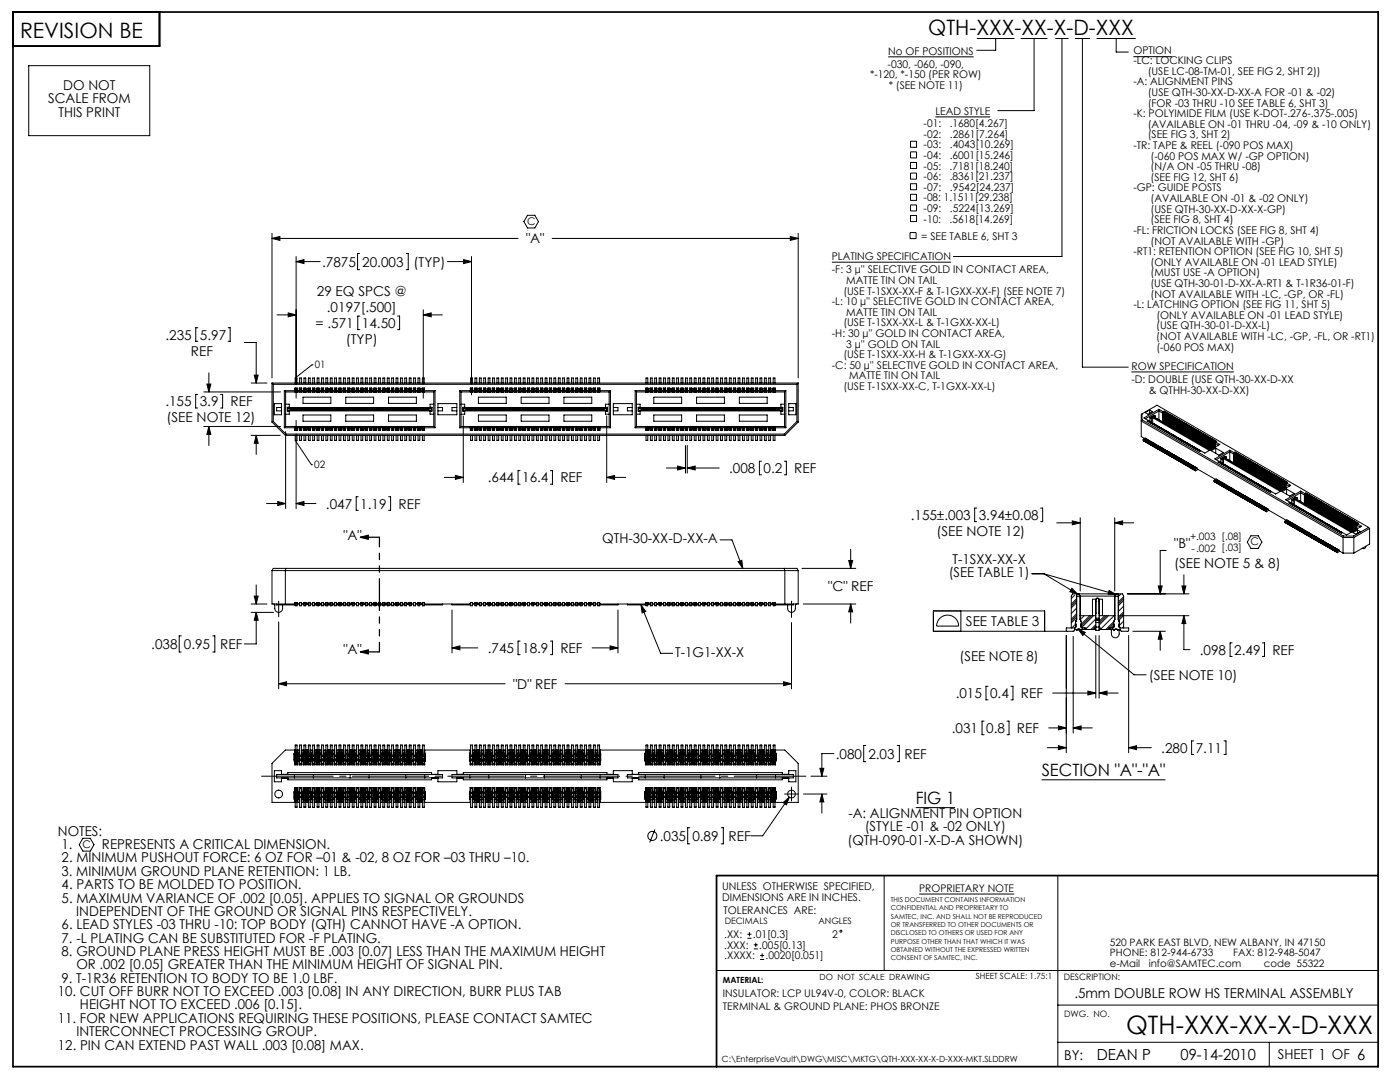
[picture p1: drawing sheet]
<svg xmlns="http://www.w3.org/2000/svg" width="279mm" height="216mm" viewBox="0 0 279 216" stroke-linecap="round" stroke-linejoin="round" font-family="sans-serif">
<defs><g id="words">
<text font-size="5.1" x="224.7" y="206.3">QTH-XXX-XX-X-D-XXX</text>
<g font-size="4.2">
<text x="4" y="7.6">REVISION BE</text>
<text x="185.3" y="6.9">QTH-XXX-XX-X-D-XXX</text>
</g>
<g font-size="3.4">
<text x="207.9" y="154.9">SECTION &quot;A&quot;-&quot;A&quot;</text>
<text x="182.7" y="160.4">FIG 1</text>
</g>
<g font-size="3">
<text x="218.9" y="211.4">DEAN P</text>
<text x="235.6" y="211.4">09-14-2010</text>
</g>
<g font-size="2.7">
<text x="12.6" y="18">DO NOT</text>
<text x="9.6" y="20.6">SCALE FROM</text>
<text x="11.7" y="23.3">THIS PRINT</text>
<text x="64.3" y="53.2">.7875</text>
<text x="72.3" y="53.2">20.003</text>
<text x="82.5" y="53.2">(TYP)</text>
<text x="105" y="48.6">&quot;A&quot;</text>
<text x="63.2" y="59.1">29 EQ SPCS @</text>
<text x="63" y="65.4">= .571</text>
<text x="65.2" y="62.2">.0197[.500]</text>
<text x="72.2" y="65.4">14.50</text>
<text x="33" y="67.8">.235</text>
<text x="38.1" y="70.9">REF</text>
<text x="39.9" y="67.8">5.97</text>
<text x="69" y="68.6">(TYP)</text>
<text x="33" y="81.1">.155</text>
<text x="39.9" y="81.1">3.9</text>
<text x="46" y="81.1">REF</text>
<text x="33.2" y="84.2">(SEE NOTE 12)</text>
<text x="145.5" y="94.4">.008</text>
<text x="152.4" y="94.4">0.2</text>
<text x="158.5" y="94.4">REF</text>
<text x="65" y="101.5">.047</text>
<text x="71.9" y="101.5">1.19</text>
<text x="79.5" y="101.5">REF</text>
<text x="97.3" y="96.3">.644</text>
<text x="104.2" y="96.3">16.4</text>
<text x="111.8" y="96.3">REF</text>
<text x="68.5" y="107.7">&quot;A&quot;</text>
<text x="181.8" y="103.7">.155±.003</text>
<text x="186.9" y="106.9">(SEE NOTE 12)</text>
<text x="195.3" y="103.7">3.94±0.08</text>
<text x="120.2" y="108.4">QTH-30-XX-D-XX-A</text>
<text x="190.1" y="112.5">T-1SXX-XX-X</text>
<text x="234.3" y="109.2">&quot;B&quot;</text>
<text x="234.3" y="113.3">(SEE NOTE 5 &amp; 8)</text>
<text x="165.3" y="118">&quot;C&quot; REF</text>
<text x="189.3" y="115.2">(SEE TABLE 1)</text>
<text x="192.8" y="125">SEE TABLE 3</text>
<text x="30.2" y="129.5">.038</text>
<text x="36.7" y="129.5">0.95</text>
<text x="43.9" y="129.5">REF</text>
<text x="68.5" y="130.6">&quot;A&quot;</text>
<text x="97.3" y="130.3">.745</text>
<text x="104.2" y="130.3">18.9</text>
<text x="111.8" y="130.3">REF</text>
<text x="134.8" y="131.1">T-1G1-XX-X</text>
<text x="191.5" y="131.8">(SEE NOTE 8)</text>
<text x="239.4" y="130.6">.098</text>
<text x="246.3" y="130.6">2.49</text>
<text x="253.9" y="130.6">REF</text>
<text x="102.4" y="137.4">&quot;D&quot; REF</text>
<text x="229.2" y="135.7">(SEE NOTE 10)</text>
<text x="190.7" y="139.3">.015</text>
<text x="197.6" y="139.3">0.4</text>
<text x="203.7" y="139.3">REF</text>
<text x="189.9" y="146.3">.031</text>
<text x="196.8" y="146.3">0.8</text>
<text x="202.9" y="146.3">REF</text>
<text x="166.8" y="151.4">.080</text>
<text x="173.3" y="151.4">2.03</text>
<text x="180.5" y="151.4">REF</text>
<text x="231.8" y="150.2">.280</text>
<text x="238.6" y="150.2">7.11</text>
<text x="11.6" y="166.8">NOTES:</text>
<text x="131.7" y="167.8">.035</text>
<text x="138.2" y="167.8">0.89</text>
<text x="145.4" y="167.8">REF</text>
<text x="169.3" y="163.2">-A: ALIGNMENT PIN OPTION</text>
<text x="172.6" y="165.9">(STYLE -01 &amp; -02 ONLY)</text>
<text x="12.3" y="169.4">1.</text>
<text x="12.3" y="172.1">2. MINIMUM PUSHOUT FORCE: 6 OZ FOR –01 &amp; -02, 8 OZ FOR –03 THRU –10.</text>
<text x="20.4" y="169.4">REPRESENTS A CRITICAL DIMENSION.</text>
<text x="169.1" y="168.6">(QTH-090-01-X-D-A SHOWN)</text>
<text x="12.3" y="174.8">3. MINIMUM GROUND PLANE RETENTION: 1 LB.</text>
<text x="12.3" y="177.4">4. PARTS TO BE MOLDED TO POSITION.</text>
<text x="12.3" y="180.1">5. MAXIMUM VARIANCE OF .002 [0.05]. APPLIES TO SIGNAL OR GROUNDS</text>
<text x="12.3" y="185.4">6. LEAD STYLES -03 THRU -10: TOP BODY (QTH) CANNOT HAVE -A OPTION.</text>
<text x="15.2" y="182.8">INDEPENDENT OF THE GROUND OR SIGNAL PINS RESPECTIVELY.</text>
<text x="12.3" y="188.1">7. -L PLATING CAN BE SUBSTITUTED FOR -F PLATING.</text>
<text x="12.3" y="190.8">8. GROUND PLANE PRESS HEIGHT MUST BE .003 [0.07] LESS THAN THE MAXIMUM HEIGHT</text>
<text x="12.3" y="196.1">9. T-1R36 RETENTION TO BODY TO BE 1.0 LBF.</text>
<text x="15.2" y="193.4">OR .002 [0.05] GREATER THAN THE MINIMUM HEIGHT OF SIGNAL PIN.</text>
<text x="11.6" y="198.8">10. CUT OFF BURR NOT TO EXCEED .003 [0.08] IN ANY DIRECTION, BURR PLUS TAB</text>
<text x="16" y="201.4">HEIGHT NOT TO EXCEED .006 [0.15].</text>
<text x="214.4" y="199.1">.5mm DOUBLE ROW HS TERMINAL ASSEMBLY</text>
<text x="11.6" y="204.1">11. FOR NEW APPLICATIONS REQUIRING THESE POSITIONS, PLEASE CONTACT SAMTEC</text>
<text x="11.6" y="209.4">12. PIN CAN EXTEND PAST WALL .003 [0.08] MAX.</text>
<text x="15.2" y="206.8">INTERCONNECT PROCESSING GROUP.</text>
<text x="212.4" y="211.5">BY:</text>
<text x="255" y="211.4">SHEET 1 OF 6</text>
</g>
<g font-size="2.1">
<text x="177.3" y="10.9">No OF POSITIONS</text>
<text x="226.2" y="10.8">OPTION</text>
<text x="173.6" y="15.6">*-120, *-150 (PER ROW)</text>
<text x="177.1" y="13.5">-030, -060, -090,</text>
<text x="177.4" y="17.7">* (SEE NOTE 11)</text>
<text x="226.2" y="12.8">-LC: LOCKING CLIPS</text>
<text x="226.2" y="17">-A: ALIGNMENT PINS</text>
<text x="229" y="14.9">(USE LC-08-TM-01, SEE FIG 2, SHT 2))</text>
<text x="186.7" y="22.9">LEAD STYLE</text>
<text x="226.2" y="23.4">-K: POLYIMIDE FILM (USE K-DOT-.276-.375-.005)</text>
<text x="229" y="21.3">(FOR -03 THRU -10 SEE TABLE 6, SHT 3)</text>
<text x="229.1" y="19.2">(USE QTH-30-XX-D-XX-A FOR -01 &amp; -02)</text>
<text x="184.3" y="25.4">-01:</text>
<text x="184.3" y="27.5">-02:</text>
<text x="184.3" y="29.6">-03:</text>
<text x="189.5" y="25.4">.1680[4.267]</text>
<text x="189.6" y="27.5">.2861[7.264]</text>
<text x="189.6" y="29.6">.4043[10.269]</text>
<text x="226.2" y="29.7">-TR: TAPE &amp; REEL (-090 POS MAX)</text>
<text x="229" y="25.5">(AVAILABLE ON -01 THRU -04, -09 &amp; -10 ONLY)</text>
<text x="229" y="27.6">(SEE FIG 3, SHT 2)</text>
<text x="184.3" y="31.7">-04:</text>
<text x="184.3" y="33.8">-05:</text>
<text x="184.3" y="35.9">-06:</text>
<text x="189.5" y="33.8">.7181[18.240]</text>
<text x="189.5" y="35.9">.8361[21.237]</text>
<text x="189.5" y="31.7">.6001[15.246]</text>
<text x="229.6" y="34">(N/A ON -05 THRU -08)</text>
<text x="229.6" y="31.9">(-060 POS MAX W/ -GP OPTION)</text>
<text x="184.3" y="38.1">-07:</text>
<text x="184.3" y="40.2">-08: 1.1511[29.238]</text>
<text x="189.6" y="38.1">.9542[24.237]</text>
<text x="226.2" y="38.2">-GP: GUIDE POSTS</text>
<text x="229.6" y="36.1">(SEE FIG 12, SHT 6)</text>
<text x="229.6" y="40.3">(AVAILABLE ON -01 &amp; -02 ONLY)</text>
<text x="105.2" y="44.8">C</text>
<text x="183.8" y="47.8">= SEE TABLE 6, SHT 3</text>
<text x="184.3" y="42.3">-09:</text>
<text x="184.3" y="44.4">-10:</text>
<text x="189.5" y="44.4">.5618[14.269]</text>
<text x="189.6" y="42.3">.5224[13.269]</text>
<text x="226.2" y="46.7">-FL: FRICTION LOCKS (SEE FIG 8, SHT 4)</text>
<text x="229.6" y="44.6">(SEE FIG 8, SHT 4)</text>
<text x="229.6" y="42.4">(USE QTH-30-XX-D-XX-X-GP)</text>
<text x="166" y="51.9">PLATING SPECIFICATION</text>
<text x="226.2" y="50.9">-RT1: RETENTION OPTION (SEE FIG 10, SHT 5)</text>
<text x="229.6" y="53">(ONLY AVAILABLE ON -01 LEAD STYLE)</text>
<text x="229.6" y="48.8">(NOT AVAILABLE WITH -GP)</text>
<text x="166" y="54.5">-F: 3 µ'' SELECTIVE GOLD IN CONTACT AREA,</text>
<text x="168.3" y="58.8">(USE T-1SXX-XX-F &amp; T-1GXX-XX-F) (SEE NOTE 7)</text>
<text x="168.9" y="56.7">MATTE TIN ON TAIL</text>
<text x="229.6" y="57.3">(USE QTH-30-01-D-XX-A-RT1 &amp; T-1R36-01-F)</text>
<text x="229.6" y="59.4">(NOT AVAILABLE WITH -LC, -GP, OR -FL)</text>
<text x="229.6" y="55.1">(MUST USE -A OPTION)</text>
<text x="166" y="60.9">-L: 10 µ'' SELECTIVE GOLD IN CONTACT AREA,</text>
<text x="168.3" y="65.1">(USE T-1SXX-XX-L &amp; T-1GXX-XX-L)</text>
<text x="168.9" y="63">MATTE TIN ON TAIL</text>
<text x="226.2" y="61.5">-L: LATCHING OPTION (SEE FIG 11, SHT 5)</text>
<text x="230.8" y="65.7">(USE QTH-30-01-D-XX-L)</text>
<text x="230.8" y="63.6">(ONLY AVAILABLE ON -01 LEAD STYLE)</text>
<text x="166" y="67.2">-H: 30 µ'' GOLD IN CONTACT AREA,</text>
<text x="168.3" y="71.5">(USE T-1SXX-XX-H &amp; T-1GXX-XX-G)</text>
<text x="168.9" y="69.4">3 µ'' GOLD ON TAIL</text>
<text x="230.8" y="67.8">(NOT AVAILABLE WITH -LC, -GP, -FL, OR -RT1)</text>
<text x="230.8" y="70">(-060 POS MAX)</text>
<text x="166" y="73.6">-C: 50 µ'' SELECTIVE GOLD IN CONTACT AREA,</text>
<text x="168.3" y="77.8">(USE T-1SXX-XX-C, T-1GXX-XX-L)</text>
<text x="169.5" y="75.7">MATTE TIN ON TAIL</text>
<text x="225.8" y="73.8">ROW SPECIFICATION</text>
<text x="225.8" y="76.5">-D: DOUBLE (USE QTH-30-XX-D-XX</text>
<text x="229.3" y="78.6">&amp; QTHH-30-XX-D-XX)</text>
<text x="249.6" y="108.8">C</text>
<text x="16.5" y="169.2">C</text>
<text x="144.1" y="177.7">UNLESS OTHERWISE SPECIFIED,</text>
<text x="144.1" y="179.8">DIMENSIONS ARE IN INCHES.</text>
<text x="183.4" y="177.9">PROPRIETARY NOTE</text>
<text x="144.4" y="182.3">TOLERANCES ARE:</text>
<text x="144.5" y="187.2">.XX:</text>
<text x="144.5" y="189.3">.XXX:</text>
<text x="144.5" y="191.5">.XXXX:</text>
<text x="150.2" y="187.2">.01[0.3]</text>
<text x="151.5" y="189.3">.005[0.13]</text>
<text x="152.8" y="191.5">.0020[0.051]</text>
<text x="166" y="187.2">2</text>
<text x="144.3" y="199">INSULATOR: LCP UL94V-0, COLOR: BLACK</text>
<text x="144.3" y="201.6">TERMINAL &amp; GROUND PLANE: PHOS BRONZE</text>
</g>
<g font-size="2">
<text x="62.8" y="73.4">01</text>
<text x="62.7" y="93.4">02</text>
<text x="237.5" y="107.8">+.003 [.08]</text>
<text x="237.8" y="110.2">-.002 [.03]</text>
<text x="221.5" y="188.7">520 PARK EAST BLVD, NEW ALBANY, IN 47150</text>
<text x="221.5" y="190.8">PHONE: 812-944-6733</text>
<text x="246.1" y="190.8">FAX: 812-948-5047</text>
<text x="221.5" y="193">e-Mail</text>
<text x="229.3" y="193">info@SAMTEC.com</text>
<text x="252.2" y="193">code 55322</text>
</g>
<g font-size="1.8">
<text x="144.6" y="184.5">DECIMALS</text>
<text x="163.3" y="184.5">ANGLES</text>
<text x="212.3" y="195.6">DESCRIPTION:</text>
<text x="212.4" y="202.9">DWG. NO.</text>
</g>
<g font-size="1.7">
<text x="144.3" y="196">MATERIAL:</text>
<text x="163.6" y="195.5">DO NOT SCALE DRAWING</text>
<text x="194.7" y="195.3">SHEET SCALE: 1.75:1</text>
<text x="144.1" y="211.9">C:\EnterpriseVault\DWG\MISC\MKTG\QTH-XXX-XX-X-D-XXX-MKT.SLDDRW</text>
</g>
<g font-size="1.4">
<text x="177.8" y="180">THIS DOCUMENT CONTAINS INFORMATION</text>
<text x="177.8" y="181.7">CONFIDENTIAL AND PROPRIETARY TO</text>
<text x="177.8" y="183.3">SAMTEC, INC. AND SHALL NOT BE REPRODUCED</text>
<text x="177.8" y="185">OR TRANSFERRED TO OTHER DOCUMENTS OR</text>
<text x="177.8" y="186.6">DISCLOSED TO OTHERS OR USED FOR ANY</text>
<text x="177.8" y="188.3">PURPOSE OTHER THAN THAT WHICH IT WAS</text>
<text x="177.8" y="189.9">OBTAINED WITHOUT THE EXPRESSED WRITTEN</text>
<text x="177.8" y="191.6">CONSENT OF SAMTEC, INC.</text>
</g>
</g></defs>
<g fill="none" stroke="#000" stroke-width=".2">
<path d="M5.7 13.1h24.2v14h-24.2zM177.3 11.3h17M195 7.7h7.4M198.7 7.7v2.3h-3.8M203.8 7.7h5.2M206.4 7.7v14.4h-7.3M210.7 7.7h2.5M211.9 7.7v43.5h-21.6M214.6 7.7h2.8M216 7.7v65.6h9.2M218.9 7.7h7.7M222.8 7.7v2.7h2.4"/>
<path d="M226.2 11.3h7.7M181.7 28.2h1.2v1.2h-1.2zM181.7 30.3h1.2v1.2h-1.2zM181.7 32.4h1.2v1.2h-1.2zM181.7 34.5h1.2v1.2h-1.2zM181.7 36.7h1.2v1.2h-1.2zM181.7 38.8h1.2v1.2h-1.2zM186.7 23.3h10.9M54.3 47.6h49.1M54.3 46.6v28.8M54.3 47.6l1.6-.4v.8zM59.1 51.2v25.5"/>
<path d="M59.1 52.2h4.8M59.1 52.2l1.6-.4v.8zM71.8 50.6h-.4v3.2h.4M81.1 50.6h.4v3.2h-.4M89.3 52.2h4.8M92.5 51.8l1.6 .4-1.6 .4zM94.1 51.2v25.5M105.3 43h1.4l.8 1.2-.8 1.3h-1.4l-.8-1.3zM110.2 47.6h49.1M157.7 47.2l1.6 .4-1.6 .4zM159.3 46.6v28.8M166 52.3h23.8"/>
<path d="M181.6 46.4h1.2v1.2h-1.2zM181.7 40.9h1.2v1.2h-1.2zM181.7 43h1.2v1.2h-1.2zM39.5 78.7h-.5v2.7h.5M39.5 65.4h-.4v2.7h.4M40.7 78.2h15.3M41.3 76.6h.8l-.4 1.6zM41.7 74.4v3.8M44 78.7h.4v2.7h-.4M45.5 65.4h.4v2.7h-.4M48.7 68.3h2.4v8.1M50.1 76.4h3.2"/>
<path d="M50.7 74.9h.8l-.4 1.5zM54.3 76.4v7.8M54.3 76.4h105M54.3 76.4l.2 .3M54.5 76.7h104.5M54.5 76.7v7.4M55.3 62.8h3.8M56.7 78h2.1M56.7 78v7.4M56.7 78l.3 .2M57 78.2h1.8v-.7h.5v.7h.4v-.7h.5v.7h.4v-.7h.5v.7h.4v-.7h.5v.7h.4v-.7h.4v.7h.4v-.7h.5v.7h.4v-.7h.5v.7h.4v-.7h.5v.7h.4v-.7h.4v.7h.4v-.7h.5v.7h.4v-.7h.5v.7h.4v-.7h.5v.7h.4v-.7h.4v.7h.4v-.7h.5v.7h.4v-.7h.5v.7h.4v-.7h.5v.7h.4v-.7h.4v.7h.4v-.7h.5v.7h.4v-.7h.5v.7h.4v-.7h.5v.7h.4v-.7h.4v.7h.4v-.7h.5v.7h.4v-.7h.5v.7h.4v-.7h.5v.7h.4v-.7h.4v.7h.4v-.7h.5v.7h.4v-.7h.5v.7h.4v-.7h.5v.7h.4v-.7h.4v.7h.4v-.7h.5v.7h1.9M57 78.2v6.9"/>
<path d="M57.5 62.4l1.6 .4-1.6 .4zM58.9 77.5h.4v.7h-.4zM58.9 78.2h.1M58.9 75.4h.4v1M58.9 75.4v1M58.9 77.5h.4M58.9 78.2h.4M59 77.5l-.1 .6M59.1 77.8v1.6M59.2 77.5l.1 .6M59.3 78.2h.1M59.3 78h.4"/>
<path d="M59.8 77.5h.3l.1 .7h-.4zM59.8 78.2h.1M59.8 76.4v-1h.3v1M59.8 77.5h.3M59.8 78.2h.3M59.8 77.5v.6M60.1 77.5v.6M60.1 78.2h.1M60.2 78h.4M60.5 79.3h5.5v1.2h-5.5zM60.7 77.5h.3v.7h-.3zM60.7 78.2h.1"/>
<path d="M60.7 76.4v-1h.3v1M60.7 77.5h.3M60.7 78.2h.3M60.7 77.5v.6M61 77.5v.6M61 78.2h.1M61.1 78h.4M61.5 77.5h.4v.7h-.4zM61.5 78.2h.1M61.5 76.4v-1h.4v1M61.5 77.5h.4M61.5 78.2h.4"/>
<path d="M61.6 77.5l-.1 .6M61.8 77.5l.1 .6M61.9 78.2h.1M62 78h.4M62.3 72.8h.1M62.3 72.8l-3.4 2.6M62.4 77.5h.4v.7h-.4zM62.4 78.2h.1M62.4 76.4v-1h.4v1M62.4 77.5h.4M62.4 78.2h.4M62.5 77.5l-.1 .6"/>
<path d="M62.7 77.5l.1 .6M62.8 78.2h.1M62.8 78h.4M63.3 77.5h.3l.1 .7h-.4zM63.3 78.2h.1M63.3 76.4v-1h.3v1M63.3 77.5v.7M63.3 77.5h.3M63.3 78.2h.3M63.3 77.5v.6M63.6 77.5v.6M63.6 78.2h.1"/>
<path d="M63.7 78h.4M64.2 77.5h.3v.7h-.3zM64.2 78.2h.1M64.2 76.4v-1h.3v1M64.2 77.5h.3M64.2 78.2h.3M64.2 77.5v.6M64.5 77.5v.6M64.5 78.2h.1M64.6 78h.4M65 77.5h.4v.7h-.4zM65 78.2h.1"/>
<path d="M65 76.4v-1h.4v1M65 77.5v.7M65 77.5h.4M65 78.2h.4M65.1 77.5l-.1 .6M65.3 77.5l.1 .6M65.4 78.2h.1M65.5 78h.4M65.9 77.5h.4v.7h-.4zM65.9 78.2h.1M65.9 76.4v-1h.4v1M65.9 77.5h.4"/>
<path d="M65.9 78.2h.4M66 77.5l-.1 .6M66.2 77.5l.1 .6M66.3 78.2h.1M66.3 77.5v.7M66.3 78h.4M66.8 77.5h.3l.1 .7h-.4zM66.8 78.2h.1M66.8 76.4v-1h.3v1M66.8 77.5h.3M66.8 78.2h.3M66.8 77.5v.6"/>
<path d="M67.1 77.5v.6M67.1 78.2h.1M67.2 78h.4M67.7 77.5h.3v.7h-.3zM67.7 78.2h.1M67.7 76.4v-1h.3v1M67.7 77.5h.3M67.7 78.2h.3M67.7 77.5v.6M68 77.5v.6M68 78.2h.1M68 77.5v.7"/>
<path d="M68.1 78h.4M68.5 77.5h.4v.7h-.4zM68.5 78.2h.1M68.5 76.4v-1h.4v1M68.5 77.5h.4M68.5 78.2h.4M68.6 77.5l-.1 .6M68.8 77.5l.1 .6M68.9 78.2h.1M69 78h.4M69 79.3h5.6v1.2h-5.6zM69.4 77.5h.4v.7h-.4z"/>
<path d="M69.4 78.2h.1M69.4 76.4v-1h.4v1M69.4 77.5h.4M69.4 78.2h.4M69.5 77.5l-.1 .6M69.7 77.5l.1 .6M69.8 78.2h.1M69.8 77.5v.7M69.8 78h.4M70.3 77.5h.3l.1 .7h-.4zM70.3 78.2h.1M70.3 76.4v-1h.3v1"/>
<path d="M70.3 77.5h.3M70.3 78.2h.3M70.3 77.5v.6M70.6 77.5v.6M70.6 78.2h.1M70.7 78h.4M71.2 77.5h.3v.7h-.3zM71.2 78.2h.1M71.2 76.4v-1h.3v1M71.2 77.5h.3M71.2 78.2h.3M71.2 77.5v.6"/>
<path d="M71.5 77.5v.6M71.5 78.2h.1M71.6 78h.4M71.8 63.1h-.4v2.7h.4M72 77.5h.4v.7h-.4zM72 78.2h.1M72 76.4v-1h.4v1M72 77.5h.4M72 78.2h.4M72.1 77.5l-.1 .6M72.3 77.5l.1 .6M72.4 78.2h.1"/>
<path d="M72.5 78h.4M72.9 77.5h.4v.7h-.4zM72.9 78.2h.1M72.9 76.4v-1h.4v1M72.9 77.5v.7M72.9 77.5h.4M72.9 78.2h.4M73 77.5l-.1 .6M73.2 77.5l.1 .6M73.3 78.2h.1M73.3 78h.4M73.8 77.5h.4v.7h-.4z"/>
<path d="M73.8 78.2h.1M73.8 76.4v-1h.4v1M73.8 77.5h.4M73.8 78.2h.4M73.8 77.5v.6M74.1 77.5l.1 .6M74.2 78.2h.1M74.2 78h.4M74.7 77.5h.3v.7h-.3zM74.7 78.2h.1M74.7 76.4v-1h.3v1M74.7 77.5v.7"/>
<path d="M74.7 77.5h.3M74.7 78.2h.3M74.7 77.5v.6M75 77.5v.6M75 78.2h.1M75.1 78h.4M75.5 77.5h.4v.7h-.4zM75.5 78.2h.1M75.5 76.4v-1h.4v1M75.5 77.5h.4M75.5 78.2h.4M75.6 77.5l-.1 .6"/>
<path d="M75.8 77.5l.1 .6M75.9 78.2h.1M75.9 77.5v.7M76 78h.4M76.4 77.5h.4v.7h-.4zM76.4 78.2h.1M76.4 76.4v-1h.4v1M76.4 77.5v.7M76.4 77.5h.4M76.4 78.2h.4M76.5 77.5l-.1 .6M76.7 77.5l.1 .6"/>
<path d="M76.8 78.2h.1M76.8 78h.4M77.3 77.5h.4v.7h-.4zM77.3 78.2h.1M77.3 76.4v-1h.4v1M77.3 77.5h.4M77.3 78.2h.4M77.3 77.5v.6M77.5 79.3h5.6v1.2h-5.6zM77.6 77.5l.1 .6M77.7 78.2h.1M77.7 77.5v.7"/>
<path d="M77.7 78h.4M78.2 77.5h.3v.7h-.3zM78.2 78.2h.1M78.2 76.4v-1h.3v1M78.2 77.5h.3M78.2 78.2h.3M78.2 77.5v.6M78.5 77.5v.6M78.5 78.2h.1M78.6 78h.4M79 77.5h.4v.7h-.4zM79 78.2h.1"/>
<path d="M79 76.4v-1h.4v1M79 77.5h.4M79 78.2h.4M79.1 77.5l-.1 .6M79.3 63.1h.5v2.7h-.5M79.3 77.5l.1 .6M79.4 78.2h.1M79.4 77.5v.7M79.5 78h.4M79.9 77.5h.4v.7h-.4zM79.9 78.2h.1M79.9 76.4v-1h.4v1"/>
<path d="M79.9 77.5h.4M79.9 78.2h.4M80 77.5l-.1 .6M80.2 77.5l.1 .6M80.3 78.2h.1M80.3 78h.4M80.8 77.5h.4v.7h-.4zM80.8 78.2h.1M80.8 76.4v-1h.4v1M80.8 77.5h.4M80.8 78.2h.4M80.8 77.5v.6"/>
<path d="M81.1 77.5l.1 .6M81.2 78.2h.1M81.2 78h.4M81.7 77.5h.3v.7h-.3zM81.7 78.2h.1M81.7 76.4v-1h.3v1M81.7 77.5h.3M81.7 78.2h.3M81.7 77.5v.6M82 77.5v.6M82 78.2h.1M82.1 78h.4"/>
<path d="M82.5 77.5h.4v.7h-.4zM82.5 78.2h.1M82.5 76.4v-1h.4v1M82.5 77.5h.4M82.5 78.2h.4M82.6 77.5l-.1 .6M82.8 77.5l.1 .6M82.9 78.2h.1M83 78h.4M83.4 77.5h.4v.7h-.4zM83.4 78.2h.1M83.4 76.4v-1h.4v1"/>
<path d="M83.4 77.5h.4M83.4 78.2h.4M83.5 77.5l-.1 .6M83.7 77.5l.1 .6M83.8 78.2h.1M83.8 78h.4M84.3 77.5h.4v.7h-.4zM84.3 78.2h.1M84.3 76.4v-1h.4v1M84.3 77.5v.7M84.3 77.5h.4M84.3 78.2h.4"/>
<path d="M84.4 77.5l-.1 .6M84.5 62.8l1.6-.4v.8zM84.5 77.8v1.6M84.5 61.8v14.9M84.5 62.8h3.8M84.6 77.5l.1 .6M84.7 78.2h.1M84.7 78h2.1M86.6 78.2v6.9M86.8 78v7.4M86.8 78l-.2 .2M91.8 78h2.1"/>
<path d="M91.8 78v7.4M91.8 78l.2 .2M92 78.2h1.9v-.7h.4v.7h.4v-.7h.5v.7h.4v-.7h.5v.7h.4v-.7h.5v.7h.4v-.7h.4v.7h.4v-.7h.5v.7h.4v-.7h.5v.7h.4v-.7h.5v.7h.4v-.7h.4v.7h.4v-.7h.5v.7h.4v-.7h.5v.7h.4v-.7h.5v.7h.4v-.7h.4v.7h.4v-.7h.5v.7h.4v-.7h.5v.7h.4v-.7h.5v.7h.4v-.7h.4v.7h.4v-.7h.5v.7h.4v-.7h.5v.7h.4v-.7h.5v.7h.4v-.7h.4v.7h.4v-.7h.5v.7h.4v-.7h.5v.7h.4v-.7h.5v.7h.4v-.7h.4v.7h.4v-.7h.5v.7h.4v-.7h.5v.7h.4v-.7h.5v.7h.4v-.7h.4v.7h.4v-.7h.5v.7h1.9M92 78.2v6.9M93.9 77.5h.4v.7h-.4zM93.9 78.2h.1M93.9 76.4v-1h.4v1M93.9 77.5h.4M93.9 78.2h.4M94 77.5l-.1 .6M94.2 77.5l.1 .6M94.3 78.2h.1"/>
<path d="M94.3 78h.4M94.8 77.5h.4v.7h-.4zM94.8 78.2h.1M94.8 76.4v-1h.4v1M94.8 77.5h.4M94.8 78.2h.4M94.8 77.5v.6M95.1 77.5l.1 .6M95.2 78.2h.1M95.2 78h.4M95.5 79.3h5.5v1.2h-5.5zM95.7 77.5h.3v.7h-.3z"/>
<path d="M95.7 78.2h.1M95.7 76.4v-1h.3v1M95.7 77.5v.7M95.7 77.5h.3M95.7 78.2h.3M95.7 77.5v.6M96 77.5v.6M96 78.2h.1M96.1 78h.4M96.5 77.5h.4v.7h-.4zM96.5 78.2h.1M96.5 76.4v-1h.4v1"/>
<path d="M96.5 77.5h.4M96.5 78.2h.4M96.6 77.5l-.1 .6M96.8 77.5l.1 .6M96.9 78.2h.1M97 78h.4M97.4 77.5h.4v.7h-.4zM97.4 78.2h.1M97.4 76.4v-1h.4v1M97.4 77.5v.7M97.4 77.5h.4M97.4 78.2h.4"/>
<path d="M97.5 77.5l-.1 .6M97.7 77.5l.1 .6M97.8 78.2h.1M97.8 78h.4M98.3 77.5h.4v.7h-.4zM98.3 78.2h.1M98.3 76.4v-1h.4v1M98.3 77.5h.4M98.3 78.2h.4M98.3 77.5v.6M98.6 77.5l.1 .6M98.7 78.2h.1"/>
<path d="M98.7 77.5v.7M98.7 78h.4M99.2 77.5h.3v.7h-.3zM99.2 78.2h.1M99.2 76.4v-1h.3v1M99.2 77.5v.7M99.2 77.5h.3M99.2 78.2h.3M99.2 77.5v.6M99.5 77.5v.6M99.5 78.2h.1M99.6 78h.4"/>
<path d="M100 77.5h.4v.7h-.4zM100 78.2h.1M100 76.4v-1h.4v1M100 77.5h.4M100 78.2h.4M100.1 77.5l-.1 .6M100.3 77.5l.1 .6M100.4 78.2h.1M100.4 77.5v.7M100.5 78h.4M100.9 77.5h.4v.7h-.4zM100.9 78.2h.1"/>
<path d="M100.9 76.4v-1h.4v1M100.9 77.5h.4M100.9 78.2h.4M101 77.5l-.1 .6M101.2 77.5l.1 .6M101.3 78.2h.1M101.3 78h.4M101.8 77.5h.4v.7h-.4zM101.8 78.2h.1M101.8 76.4v-1h.4v1M101.8 77.5h.4M101.8 78.2h.4"/>
<path d="M101.9 77.5l-.1 .6M102.1 77.5l.1 .6M102.2 78.2h.1M102.2 77.5v.7M102.2 78h.4M102.7 77.5h.3v.7h-.3zM102.7 78.2h.1M102.7 76.4v-1h.3v1M102.7 77.5h.3M102.7 78.2h.3M102.7 77.5v.6M103 77.5v.6"/>
<path d="M103 78.2h.1M103.1 78h.4M103.5 77.5h.4v.7h-.4zM103.5 78.2h.1M103.5 76.4v-1h.4v1M103.5 77.5h.4M103.5 78.2h.4M103.6 77.5l-.1 .6M103.9 77.5v.6M103.9 78.2h.1M104 78h.4M104 79.3h5.6v1.2h-5.6z"/>
<path d="M104.4 77.5h.4v.7h-.4zM104.4 78.2h.1M104.4 76.4v-1h.4v1M104.4 77.5h.4M104.4 78.2h.4M104.5 77.5l-.1 .6M104.7 77.5l.1 .6M104.8 78.2h.1M104.8 78h.4M105.3 77.5h.4v.7h-.4zM105.3 78.2h.1M105.3 76.4v-1h.4v1"/>
<path d="M105.3 77.5h.4M105.3 78.2h.4M105.4 77.5l-.1 .6M105.6 77.5l.1 .6M105.7 78.2h.1M105.7 78h.4M106.2 77.5h.3v.7h-.3zM106.2 78.2h.1M106.2 76.4v-1h.3v1M106.2 77.5h.3M106.2 78.2h.3M106.2 77.5v.6"/>
<path d="M106.5 77.5v.6M106.5 78.2h.1M106.6 78h.4M107 77.5h.4v.7h-.4zM107 78.2h.1M107 76.4v-1h.4v1M107 77.5v.7M107 77.5h.4M107 78.2h.4M107.1 77.5l-.1 .6M107.4 77.5v.6M107.4 78.2h.1"/>
<path d="M107.5 78h.4M107.9 77.5h.4v.7h-.4zM107.9 78.2h.1M107.9 76.4v-1h.4v1M107.9 77.5h.4M107.9 78.2h.4M108 77.5l-.1 .6M108.2 77.5l.1 .6M108.3 78.2h.1M108.3 78h.4M108.8 77.5h.4v.7h-.4zM108.8 78.2h.1"/>
<path d="M108.8 76.4v-1h.4v1M108.8 77.5v.7M108.8 77.5h.4M108.8 78.2h.4M108.9 77.5l-.1 .6M109.1 77.5l.1 .6M109.2 78.2h.1M109.2 78h.4M109.7 77.5h.3v.7h-.3zM109.7 78.2h.1M109.7 76.4v-1h.3v1M109.7 77.5h.3"/>
<path d="M109.7 78.2h.3M109.7 77.5v.6M110 77.5v.6M110 78.2h.1M110 77.5v.7M110.1 78h.4M110.5 77.5h.4v.7h-.4zM110.5 78.2h.1M110.5 76.4v-1h.4v1M110.5 77.5h.4M110.5 78.2h.4M110.6 77.5l-.1 .6"/>
<path d="M110.9 77.5v.6M110.9 78.2h.1M111 78h.4M111.4 77.5h.4v.7h-.4zM111.4 78.2h.1M111.4 76.4v-1h.4v1M111.4 77.5h.4M111.4 78.2h.4M111.5 77.5l-.1 .6M111.7 77.5l.1 .6M111.8 78.2h.1M111.8 77.5v.7"/>
<path d="M111.8 78h.4M112.3 77.5h.4v.7h-.4zM112.3 78.2h.1M112.3 76.4v-1h.4v1M112.3 77.5h.4M112.3 78.2h.4M112.4 77.5l-.1 .6M112.5 79.3h5.6v1.2h-5.6zM112.6 77.5l.1 .6M112.7 78.2h.1M112.7 78h.4M113.2 77.5h.3v.7h-.3z"/>
<path d="M113.2 78.2h.1M113.2 76.4v-1h.3v1M113.2 77.5h.3M113.2 78.2h.3M113.2 77.5v.6M113.5 77.5v.6M113.5 78.2h.1M113.5 77.5v.7M113.6 78h.4M114 77.5h.4v.7h-.4zM114.1 78.2h.1M114.1 76.4v-1h.3v1"/>
<path d="M114.1 77.5h.3M114.1 78.2h.3M114.1 77.5v.6M114.4 77.5v.6M114.4 78.2h.1M114.5 78h.4M114.9 77.5h.4v.7h-.4zM114.9 78.2h.1M114.9 76.4v-1h.4v1M114.9 77.5h.4M114.9 78.2h.4M115 77.5l-.1 .6"/>
<path d="M115.2 77.5l.1 .6M115.3 78.2h.1M115.3 78h.4M115.8 77.5h.4v.7h-.4zM115.8 78.2h.1M115.8 76.4v-1h.4v1M115.8 77.5h.4M115.8 78.2h.4M115.9 77.5l-.1 .6M116.1 77.5l.1 .6M116.2 78.2h.1M116.2 78h.4"/>
<path d="M116.7 77.5h.3v.7h-.3zM116.7 78.2h.1M116.7 76.4v-1h.3v1M116.7 77.5v.7M116.7 77.5h.3M116.7 78.2h.3M116.7 77.5v.6M117 77.5v.6M117 78.2h.1M117.1 78h.4M117.5 77.5h.4v.7h-.4zM117.6 78.2h.1"/>
<path d="M117.6 76.4v-1h.3v1M117.6 77.5h.3M117.6 78.2h.3M117.6 77.5v.6M117.9 77.5v.6M117.9 78.2h.1M118 78h.4M118.4 77.5h.4v.7h-.4zM118.4 78.2h.1M118.4 76.4v-1h.4v1M118.4 77.5v.7M118.4 77.5h.4"/>
<path d="M118.4 78.2h.4M118.5 77.5l-.1 .6M118.7 77.5l.1 .6M118.8 78.2h.1M118.8 78h.4M119.3 77.5h.4v.7h-.4zM119.3 78.2h.1M119.3 76.4v-1h.4v1M119.3 77.5h.4M119.3 78.2h.4M119.4 77.5l-.1 .6M119.6 77.5l.1 .6"/>
<path d="M119.7 78.2h.1M119.7 77.5v.7M119.7 78h2.1M121.6 78.2v6.9M121.8 78v7.4M121.8 78l-.2 .2M126.8 78h2.1M126.8 78v7.4M126.8 78l.2 .2M127 78.2h1.9v-.7h.4v.7h.4v-.7h.5v.7h.4v-.7h.5v.7h.4v-.7h.5v.7h.4v-.7h.4v.7h.4v-.7h.5v.7h.4v-.7h.5v.7h.4v-.7h.5v.7h.4v-.7h.4v.7h.4v-.7h.5v.7h.4v-.7h.5v.7h.4v-.7h.5v.7h.4v-.7h.4v.7h.4v-.7h.5v.7h.4v-.7h.5v.7h.4v-.7h.5v.7h.4v-.7h.5v.7h.3v-.7h.5v.7h.4v-.7h.5v.7h.4v-.7h.5v.7h.4v-.7h.5v.7h.3v-.7h.5v.7h.4v-.7h.5v.7h.4v-.7h.5v.7h.4v-.7h.5v.7h.3v-.7h.5v.7h.4v-.7h.5v.7h.4v-.7h.5v.7h.4v-.7h.5v.7h.3v-.7h.5v.7h1.9M127 78.2v6.9M128.9 77.5h.4v.7h-.4z"/>
<path d="M128.9 78.2h.1M128.9 76.4v-1h.4v1M128.9 77.5h.4M128.9 78.2h.4M129 77.5l-.1 .6M129.2 77.5l.1 .6M129.3 78.2h.1M129.3 78h.4M129.8 77.5h.4v.7h-.4zM129.8 78.2h.1M129.8 76.4v-1h.4v1M129.8 77.5v.7"/>
<path d="M129.8 77.5h.4M129.8 78.2h.4M129.9 77.5l-.1 .6M130.1 77.5l.1 .6M130.2 78.2h.1M130.2 78h.4M130.5 79.3h5.5v1.2h-5.5zM130.7 77.5h.3v.7h-.3zM130.7 78.2h.1M130.7 76.4v-1h.3v1M130.7 77.5h.3M130.7 78.2h.3"/>
<path d="M130.7 77.5v.6M131 77.5v.6M131 78.2h.1M131.1 78h.4M131.5 77.5h.4v.7h-.4zM131.6 78.2h.1M131.6 76.4v-1h.3v1M131.6 77.5v.7M131.6 77.5h.3M131.6 78.2h.3M131.6 77.5v.6M131.9 77.5v.6"/>
<path d="M131.9 78.2h.1M132 78h.4M132.4 77.5h.4v.7h-.4zM132.4 78.2h.1M132.4 76.4v-1h.4v1M132.4 77.5h.4M132.4 78.2h.4M132.5 77.5l-.1 .6M132.7 77.5l.1 .6M132.8 78.2h.1M132.8 77.5v.7M132.8 78h.4"/>
<path d="M133.3 77.5h.4v.7h-.4zM133.3 78.2h.1M133.3 76.4v-1h.4v1M133.3 77.5h.4M133.3 78.2h.4M133.4 77.5l-.1 .6M133.6 77.5l.1 .6M133.7 78.2h.1M133.7 78h.4M134.2 77.5h.3v.7h-.3zM134.2 78.2h.1M134.2 76.4v-1h.3v1"/>
<path d="M134.2 77.5h.3M134.2 78.2h.3M134.2 77.5v.6M134.5 77.5v.6M134.5 78.2h.1M134.5 77.5v.7M134.6 78h.4M135 77.5h.4v.7h-.4zM135.1 78.2h.1M135.1 76.4v-1h.3v1M135.1 77.5h.3M135.1 78.2h.3"/>
<path d="M135.1 77.5v.6M135.4 77.5v.6M135.4 78.2h.1M135.5 78h.4M135.9 77.5h.4v.7h-.4zM135.9 78.2h.1M135.9 76.4v-1h.4v1M135.9 77.5h.4M135.9 78.2h.4M136 77.5l-.1 .6M136.2 77.5l.1 .6M136.3 78.2h.1"/>
<path d="M136.3 77.5v.7M136.3 78h.4M136.8 77.5h.4v.7h-.4zM136.8 78.2h.1M136.8 76.4v-1h.4v1M136.8 77.5h.4M136.8 78.2h.4M136.9 77.5l-.1 .6M137.1 77.5l.1 .6M137.2 78.2h.1M137.2 78h.4M137.7 77.5h.3v.7h-.3z"/>
<path d="M137.7 78.2h.1M137.7 76.4v-1h.3v1M137.7 77.5h.3M137.7 78.2h.3M137.7 77.5v.6M138 77.5v.6M138 78.2h.1M138.1 78h.4M138.5 77.5h.4v.7h-.4zM138.6 78.2h.1M138.6 76.4v-1h.3v1M138.6 77.5h.3"/>
<path d="M138.6 78.2h.3M138.6 77.5v.6M138.9 77.5v.6M138.9 78.2h.1M139 78h.4M139 79.3h5.6v1.2h-5.6zM139.4 77.5h.4v.7h-.4zM139.4 78.2h.1M139.4 76.4v-1h.4v1M139.4 77.5v.7M139.4 77.5h.4M139.4 78.2h.4"/>
<path d="M139.5 77.5l-.1 .6M139.7 77.5l.1 .6M139.8 78.2h.1M139.8 78h.4M140.3 77.5h.4v.7h-.4zM140.3 78.2h.1M140.3 76.4v-1h.4v1M140.3 77.5h.4M140.3 78.2h.4M140.4 77.5l-.1 .6M140.6 77.5l.1 .6M140.7 78.2h.1"/>
<path d="M140.7 78h.4M141.2 77.5h.3v.7h-.3zM141.2 78.2h.1M141.2 76.4v-1h.3v1M141.2 77.5v.7M141.2 77.5h.3M141.2 78.2h.3M141.2 77.5v.6M141.5 77.5v.6M141.5 78.2h.1M141.6 78h.4M142 77.5h.4v.7h-.4z"/>
<path d="M142.1 78.2h.1M142.1 76.4v-1h.3v1M142.1 77.5h.3M142.1 78.2h.3M142.1 77.5v.6M142.4 77.5v.6M142.4 78.2h.1M142.4 77.5v.7M142.5 78h.4M142.9 77.5h.4v.7h-.4zM142.9 78.2h.1M142.9 76.4v-1h.4v1"/>
<path d="M142.9 77.5v.7M142.9 77.5h.4M142.9 78.2h.4M143 77.5l-.1 .6M143.2 77.5l.1 .6M143.3 78.2h.1M143.4 78h.3M143.8 77.5h.4v.7h-.4zM143.8 78.2h.1M143.8 76.4v-1h.4v1M143.8 77.5h.4M143.8 78.2h.4"/>
<path d="M143.9 77.5l-.1 .6M144.1 77.5l.1 .6M144.2 78.2h.1M144.2 77.5v.7M144.2 78h.4M144.7 77.5h.3v.7h-.3zM144.7 78.2h.1M144.7 76.4v-1h.3v1M144.7 77.5h.3M144.7 78.2h.3M144.7 77.5v.6M145 77.5v.6"/>
<path d="M145 78.2h.1M145.1 78h.4M145.5 77.5h.4v.7h-.4zM145.6 78.2h.1M145.6 76.4v-1h.3v1M145.6 77.5h.3M145.6 78.2h.3M145.6 77.5v.6M145.9 77.5v.6M145.9 78.2h.1M145.9 77.5v.7M146 78h.4"/>
<path d="M146.4 77.5h.4v.7h-.4zM146.4 78.2h.1M146.4 76.4v-1h.4v1M146.4 77.5h.4M146.4 78.2h.4M146.5 77.5l-.1 .6M146.7 77.5l.1 .6M146.8 78.2h.1M146.9 78h.3M147.3 77.5h.4v.7h-.4zM147.3 78.2h.1M147.3 76.4v-1h.4v1"/>
<path d="M147.3 77.5h.4M147.3 78.2h.4M147.4 77.5l-.1 .6M147.5 79.3h5.6v1.2h-5.6zM147.6 77.5l.1 .6M147.7 78.2h.1M147.7 78h.4M148.2 77.5h.3v.7h-.3zM148.2 78.2h.1M148.2 76.4v-1h.3v1M148.2 77.5h.3M148.2 78.2h.3"/>
<path d="M148.2 77.5v.6M148.5 77.5v.6M148.5 78.2h.1M148.6 78h.4M149 77.5h.4v.7h-.4zM149.1 78.2h.1M149.1 76.4v-1h.3v1M149.1 77.5h.3M149.1 78.2h.3M149.1 77.5v.7M149.1 77.5v.6M149.4 77.5v.6"/>
<path d="M149.4 78.2h.1M149.5 78h.4M149.9 77.5h.4v.7h-.4zM149.9 78.2h.1M149.9 76.4v-1h.4v1M149.9 77.5h.4M149.9 78.2h.4M150 77.5l-.1 .6M150.2 77.5l.1 .6M150.3 78.2h.1M150.4 78h.3M150.8 77.5h.4v.7h-.4z"/>
<path d="M150.8 78.2h.1M150.8 76.4v-1h.4v1M150.8 77.5v.7M150.8 77.5h.4M150.8 78.2h.4M150.9 77.5l-.1 .6M151.1 77.5l.1 .6M151.2 78.2h.1M151.2 78h.4M151.7 77.5h.3v.7h-.3zM151.7 78.2h.1M151.7 76.4v-1h.3v1"/>
<path d="M151.7 77.5h.3M151.7 78.2h.3M151.7 77.5v.6M152 77.5v.6M152 78.2h.1M152.1 78h.4M152.5 77.5h.4v.7h-.4zM152.6 78.2h.1M152.6 76.4v-1h.3v1M152.6 77.5v.7M152.6 77.5h.3M152.6 78.2h.3"/>
<path d="M152.6 77.5v.6M152.9 77.5v.6M152.9 78.2h.1M153 78h.4M153.4 77.5h.4v.7h-.4zM153.4 78.2h.1M153.4 76.4v-1h.4v1M153.4 77.5h.4M153.4 78.2h.4M153.5 77.5l-.1 .6M153.7 77.5l.1 .6M153.8 78.2h.1"/>
<path d="M153.8 77.5v.7M153.9 78h.3M154.3 77.5h.4v.7h-.4zM154.3 78.2h.1M154.3 76.4v-1h.4v1M154.3 77.5h.4M154.3 78.2h.4M154.4 77.5l-.1 .6M154.6 77.5l.1 .6M154.7 78.2h.1M154.7 78h2.1M156.6 78.2v6.9"/>
<path d="M156.8 78v7.4M156.8 78l-.2 .2M159 76.7v7.4M159.3 76.4v7.8M159.3 76.4l-.3 .3M225.8 74.2h20.5M40.7 85.1h15.3M41.7 85.1v3.8M41.7 85.1l.4 1.6h-.8zM50.1 86.9h5.8M51.1 86.9v3.8M51.1 86.9l.4 1.5h-.8z"/>
<path d="M54.3 84.2l2.6 2.7M54.5 84.1l2.6 2.5M54.5 84.1l-.2 .1M54.7 80.5h1.5v2.3h-1.5zM56.2 81.3h-1v.7h1M56.7 85.4h2.1M56.9 86.9h99.7M57 86.1v15.4M57 85.1h1.8v.8h.5v-.8h.4v.8h.5v-.8h.4v.8h.5v-.8h.4v.8h.5v-.8h.4v.8h.4v-.8h.4v.8h.5v-.8h.4v.8h.5v-.8h.4v.8h.5v-.8h.4v.8h.4v-.8h.4v.8h.5v-.8h.4v.8h.5v-.8h.4v.8h.5v-.8h.4v.8h.4v-.8h.4v.8h.5v-.8h.4v.8h.5v-.8h.4v.8h.5v-.8h.4v.8h.4v-.8h.4v.8h.5v-.8h.4v.8h.5v-.8h.4v.8h.5v-.8h.4v.8h.4v-.8h.4v.8h.5v-.8h.4v.8h.5v-.8h.4v.8h.5v-.8h.4v.8h.4v-.8h.4v.8h.5v-.8h.4v.8h.5v-.8h.4v.8h.5v-.8h.4v.8h.4v-.8h.4v.8h.5v-.8h1.9M57 85.1l-.3 .3M57 80.7h.7v.6h-.4v.7h.4v.7h-.7M57.1 86.6h99.4"/>
<path d="M57.1 86.6l-.2 .3M57.4 81.9h.2M57.4 81.4h.2M57.4 81.3h28.7v.7h-28.7zM57.6 81.4l.5 .2h27.3l.6-.2M57.6 81.9l.5-.2h27.3l.6 .2M57.6 81.4h28.4M57.6 81.9h28.4M58.9 85.1h.4M58.9 87.9l3.3 4.8M58.9 85.1l.1 .7M58.9 85.1v.7h.4v-.7"/>
<path d="M58.9 86.9v1M58.9 85.8h.4M59.1 86.6v14.9M59.1 83.9v1.6M59.3 85.1l-.1 .7M59.3 86.9v1h-.4M59.3 85.4h.4M59.8 85.1h.4M59.8 85.1v.7M59.8 85.1v.7h.4l-.1-.7M59.8 86.9v1h.3v-1M59.8 85.8h.3"/>
<path d="M60.1 85.1v.7M60.2 85.4h.4M60.5 82.8h5.5v1.3h-5.5zM60.7 85.1h.3M60.7 85.1v.7M60.7 85.1v.7h.3v-.7M60.7 86.9v1h.3v-1M60.7 85.8h.3M61 85.1v.7M61.1 85.4h.4M61.5 85.1h.4M61.5 85.1l.1 .7"/>
<path d="M61.5 85.1v.7h.4v-.7M61.5 86.9v1h.4v-1M61.5 85.8h.4M61.9 85.1l-.1 .7M62 85.4h.4M62.2 92.7h.1M62.4 85.1h.4M62.4 85.1l.1 .7M62.4 85.1v.7h.4v-.7M62.4 86.9v1h.4v-1M62.4 85.8h.4M62.8 85.1l-.1 .7"/>
<path d="M62.8 85.4h.4M63.3 85.1h.3l.1 .7h-.4zM63.3 86.9v1h.3v-1M63.3 85.8h.3M63.3 85.8v-.7v.7M63.6 85.1v.7M63.7 85.4h.4M64.2 85.1h.3M64.2 85.1v.7M64.2 85.1v.7h.3v-.7M64.2 86.9v1h.3v-1M64.2 85.8h.3"/>
<path d="M64.5 85.1v.7M64.6 85.4h.4M65 85.1h.4v.7h-.4zM65 86.9v1h.4v-1M65 85.8h.4M65.1 85.8l-.1-.7v.7M65.4 85.1l-.1 .7M65.5 85.4h.4M65.9 85.1h.4v.7h-.4zM65.9 85.1l.1 .7M65.9 86.9v1h.4v-1M65.9 85.8h.4"/>
<path d="M66.2 85.8l.1-.7v.7M66.3 85.4h.4M66.8 85.1h.4M66.8 85.1v.7M66.8 85.1v.7h.4l-.1-.7M66.8 86.9v1h.3v-1M66.8 85.8h.3M67.1 85.1v.7M67.2 85.4h.4M67.7 85.1h.3v.7h-.3zM67.7 85.1v.7M67.7 86.9v1h.3v-1"/>
<path d="M67.7 85.8h.3M68 85.8v-.7v.7M68.1 85.4h.4M68.5 85.1h.4M68.5 85.1l.1 .7M68.5 85.1v.7h.4v-.7M68.5 86.9v1h.4v-1M68.5 85.8h.4M68.9 85.1l-.1 .7M69 85.4h.4M69 82.8h5.6v1.3h-5.6zM69.4 85.1h.4v.7h-.4z"/>
<path d="M69.4 85.1l.1 .7M69.4 86.9v1h.4v-1M69.4 85.8h.4M69.7 85.8l.1-.7v.7M69.8 85.4h.4M70.3 85.1h.4M70.3 85.1v.7M70.3 85.1v.7h.4l-.1-.7M70.3 86.9v1h.3v-1M70.3 85.8h.3M70.6 85.1v.7M70.7 85.4h.4"/>
<path d="M71.2 85.1h.3M71.2 85.1v.7M71.2 85.1v.7h.3v-.7M71.2 86.9v1h.3v-1M71.2 85.8h.3M71.5 99.1h-.4v2.7h.4M71.5 85.1v.7M71.6 85.4h.4M72 85.1h.4M72 85.1l.1 .7M72 85.1v.7h.4v-.7M72 86.9v1h.4v-1"/>
<path d="M72 85.8h.4M72.4 85.1l-.1 .7M72.5 85.4h.4M72.9 85.1h.4v.7h-.4zM72.9 86.9v1h.4v-1M72.9 85.8h.4M73 85.8l-.1-.7v.7M73.3 85.1l-.1 .7M73.3 85.4h.4M73.8 85.1h.4M73.8 85.1v.7M73.8 85.1v.7h.4v-.7"/>
<path d="M73.8 86.9v1h.4v-1M73.8 85.8h.4M74.2 85.1l-.1 .7M74.2 85.4h.4M74.7 85.1h.3v.7h-.3zM74.7 86.9v1h.3v-1M74.7 85.8h.3M74.7 85.8v-.7v.7M75 85.1v.7M75.1 85.4h.4M75.5 85.1h.4v.7h-.4zM75.5 85.1l.1 .7"/>
<path d="M75.5 86.9v1h.4v-1M75.5 85.8h.4M75.8 85.8l.1-.7v.7M76 85.4h.4M76.4 85.1h.4v.7h-.4zM76.4 86.9v1h.4v-1M76.4 85.8h.4M76.5 85.8l-.1-.7v.7M76.8 85.1l-.1 .7M76.8 85.4h.4M77.3 85.1h.4v.7h-.4zM77.3 85.1v.7"/>
<path d="M77.3 86.9v1h.4v-1M77.3 85.8h.4M77.5 82.8h5.6v1.3h-5.6zM77.5 99.1h.5v2.7h-.5M77.6 85.8l.1-.7v.7M77.7 85.4h.4M78.2 85.1h.3M78.2 85.1v.7M78.2 85.1v.7h.3v-.7M78.2 86.9v1h.3v-1M78.2 85.8h.3M78.5 85.1v.7"/>
<path d="M78.6 85.4h.4M79 85.1h.4v.7h-.4zM79 85.1l.1 .7M79 86.9v1h.4v-1M79 85.8h.4M79.3 85.8l.1-.7v.7M79.5 85.4h.4M79.9 85.1h.4M79.9 85.1l.1 .7M79.9 85.1v.7h.4v-.7M79.9 86.9v1h.4v-1M79.9 85.8h.4"/>
<path d="M80.3 85.1l-.1 .7M80.3 85.4h.4M80.8 85.1h.4M80.8 85.1v.7M80.8 85.1v.7h.4v-.7M80.8 86.9v1h.4v-1M80.8 85.8h.4M81.2 85.1l-.1 .7M81.2 85.4h.4M81.7 85.1h.3M81.7 85.1v.7M81.7 85.1v.7h.3v-.7"/>
<path d="M81.7 86.9v1h.3v-1M81.7 85.8h.3M82 85.1v.7M82.1 85.4h.4M82.5 85.1h.4M82.5 85.1l.1 .7M82.5 85.1v.7h.4v-.7M82.5 86.9v1h.4v-1M82.5 85.8h.4M82.9 85.1l-.1 .7M83 85.4h.4M83.4 85.1h.4"/>
<path d="M83.4 85.1l.1 .7M83.4 85.1v.7h.4v-.7M83.4 86.9v1h.4v-1M83.4 85.8h.4M83.8 85.1l-.1 .7M83.8 85.4h.4M84.3 85.1h.4v.7h-.4zM84.3 86.9v1h.4v-1M84.3 85.8h.4M84.4 85.8l-.1-.7v.7M84.7 85.1l-.1 .7M84.7 85.4h2.1"/>
<path d="M86 81.4h.1M86 81.9h.1M86.1 81.3v.7M86.6 85.1l.2 .3M86.6 80.7h-.8v.6h.4v.7h-.4v.7h.8M87.4 81.3h.9v.7h-.9M87.4 80.5h3.8v2.3h-3.8zM88.6 95.3h3.9M90.9 94.9l1.6 .4-1.6 .4zM91.2 81.3h-1v.7h1M91.8 85.4h2.1M92 85.1h1.9v.8h.4v-.8h.4v.8h.5v-.8h.4v.8h.5v-.8h.4v.8h.5v-.8h.4v.8h.4v-.8h.4v.8h.5v-.8h.4v.8h.5v-.8h.4v.8h.5v-.8h.4v.8h.4v-.8h.4v.8h.5v-.8h.4v.8h.5v-.8h.4v.8h.5v-.8h.4v.8h.4v-.8h.4v.8h.5v-.8h.4v.8h.5v-.8h.4v.8h.5v-.8h.4v.8h.4v-.8h.4v.8h.5v-.8h.4v.8h.5v-.8h.4v.8h.5v-.8h.4v.8h.4v-.8h.4v.8h.5v-.8h.4v.8h.5v-.8h.4v.8h.5v-.8h.4v.8h.4v-.8h.4v.8h.5v-.8h.4v.8h.5v-.8h.4v.8h.5v-.8h.4v.8h.4v-.8h.4v.8h.5v-.8h1.9"/>
<path d="M92 85.1l-.2 .3M92 80.7h.7v.6h-.4v.7h.4v.7h-.7M92.5 83v13.3M92.5 81.9h.1M92.5 81.4h.1M92.5 81.3h28.6v.7h-28.6zM92.6 81.4l.5 .2h27.3l.6-.2M92.6 81.9l.5-.2h27.3l.6 .2M92.6 81.4h28.4M92.6 81.9h28.4M93.9 85.1h.4M93.9 85.1l.1 .7"/>
<path d="M93.9 85.1v.7h.4v-.7M93.9 86.9v1h.4v-1M93.9 85.8h.4M94.3 85.1l-.1 .7M94.3 85.4h.4M94.8 85.1h.4M94.8 85.1v.7M94.8 85.1v.7h.4v-.7M94.8 86.9v1h.4v-1M94.8 85.8h.4M95.2 85.1l-.1 .7M95.2 85.4h.4"/>
<path d="M95.5 82.8h5.5v1.3h-5.5zM95.7 85.1h.3v.7h-.3zM95.7 86.9v1h.3v-1M95.7 85.8h.3M95.7 85.8v-.7v.7M96 85.1v.7M96.1 85.4h.4M96.5 85.1h.4M96.5 85.1l.1 .7M96.5 85.1v.7h.4v-.7M96.5 86.9v1h.4v-1M96.5 85.8h.4"/>
<path d="M96.9 85.1l-.1 .7M97 85.4h.4M97.4 85.1h.4v.7h-.4zM97.4 86.9v1h.4v-1M97.4 85.8h.4M97.5 85.8l-.1-.7v.7M97.8 85.1l-.1 .7M97.8 85.4h.4M98.3 85.1h.4v.7h-.4zM98.3 85.1v.7M98.3 86.9v1h.4v-1M98.3 85.8h.4"/>
<path d="M98.6 85.8l.1-.7v.7M98.7 85.4h.4M99.2 85.1h.3v.7h-.3zM99.2 86.9v1h.3v-1M99.2 85.8h.3M99.2 85.8v-.7v.7M99.5 85.1v.7M99.6 85.4h.4M100 85.1h.4v.7h-.4zM100 85.1l.1 .7M100 86.9v1h.4v-1M100 85.8h.4"/>
<path d="M100.3 85.8l.1-.7v.7M100.5 85.4h.4M100.9 85.1h.4M100.9 85.1l.1 .7M100.9 85.1v.7h.4v-.7M100.9 86.9v1h.4v-1M100.9 85.8h.4M101.3 85.1l-.1 .7M101.3 85.4h.4M101.8 85.1h.4v.7h-.4zM101.8 85.1l.1 .7M101.8 86.9v1h.4v-1"/>
<path d="M101.8 85.8h.4M102.1 85.8l.1-.7v.7M102.2 85.4h.4M102.7 85.1h.3M102.7 85.1v.7M102.7 85.1v.7h.3v-.7M102.7 86.9v1h.3v-1M102.7 85.8h.3M103 85.1v.7M103.1 85.4h.4M103.5 85.1h.4M103.5 85.1l.1 .7"/>
<path d="M103.5 85.1v.7h.4v-.7M103.5 86.9v1h.4v-1M103.5 85.8h.4M103.8 93.9h-.4v2.7h.4M103.9 85.1v.7M104 85.4h.4M104 82.8h5.6v1.3h-5.6zM104.4 85.1h.4M104.4 85.1l.1 .7M104.4 85.1v.7h.4v-.7M104.4 86.9v1h.4v-1M104.4 85.8h.4"/>
<path d="M104.8 85.1l-.1 .7M104.8 85.4h.4M105.3 85.1h.4M105.3 85.1l.1 .7M105.3 85.1v.7h.4v-.7M105.3 86.9v1h.4v-1M105.3 85.8h.4M105.7 85.1l-.1 .7M105.7 85.4h.4M106.2 85.1h.3M106.2 85.1v.7M106.2 85.1v.7h.3v-.7"/>
<path d="M106.2 86.9v1h.3v-1M106.2 85.8h.3M106.5 85.1v.7M106.6 85.4h.4M107 85.1h.4v.7h-.4zM107 86.9v1h.4v-1M107 85.8h.4M107.1 85.8l-.1-.7v.7M107.4 85.1v.7M107.5 85.4h.4M107.9 85.1h.4M107.9 85.1l.1 .7"/>
<path d="M107.9 85.1v.7h.4v-.7M107.9 86.9v1h.4v-1M107.9 85.8h.4M108.3 85.1l-.1 .7M108.3 85.4h.4M108.8 85.1h.4v.7h-.4zM108.8 86.9v1h.4v-1M108.8 85.8h.4M108.9 85.8l-.1-.7v.7M109.2 85.1l-.1 .7M109.2 85.4h.4M109.7 85.1h.3v.7h-.3z"/>
<path d="M109.7 85.1v.7M109.7 86.9v1h.3v-1M109.7 85.8h.3M109.8 93.9h.5v2.7h-.5M110 85.8v-.7v.7M110.1 85.4h.4M110.5 85.1h.4M110.5 85.1l.1 .7M110.5 85.1v.7h.4v-.7M110.5 86.9v1h.4v-1M110.5 85.8h.4M110.9 85.1v.7"/>
<path d="M111 85.4h.4M111.4 85.1h.4v.7h-.4zM111.4 85.1l.1 .7M111.4 86.9v1h.4v-1M111.4 85.8h.4M111.7 85.8l.1-.7v.7M111.8 85.4h.4M112.3 85.1h.4M112.3 85.1l.1 .7M112.3 85.1v.7h.4v-.7M112.3 86.9v1h.4v-1M112.3 85.8h.4"/>
<path d="M112.5 82.8h5.6v1.3h-5.6zM112.7 85.1l-.1 .7M112.7 85.4h.4M113.2 85.1h.3v.7h-.3zM113.2 85.1v.7M113.2 86.9v1h.3v-1M113.2 85.8h.3M113.5 85.8v-.7v.7M113.6 85.4h.4M114 85.1h.4M114.1 85.1v.7M114.1 85.1l-.1 .7h.4v-.7"/>
<path d="M114.1 86.9v1h.3v-1M114.1 85.8h.3M114.4 85.1v.7M114.5 85.4h.4M114.9 85.1h.4M114.9 85.1l.1 .7M114.9 85.1v.7h.4v-.7M114.9 86.9v1h.4v-1M114.9 85.8h.4M115.3 85.1l-.1 .7M115.3 85.4h.4M115.8 85.1h.4"/>
<path d="M115.8 85.1l.1 .7M115.8 85.1v.7h.4v-.7M115.8 86.9v1h.4v-1M115.8 85.8h.4M116.2 85.1l-.1 .7M116.2 85.4h.4M116.7 85.1h.3v.7h-.3zM116.7 86.9v1h.3v-1M116.7 85.8h.3M116.7 85.8v-.7v.7M117 85.1v.7M117.1 85.4h.4"/>
<path d="M117.5 85.1h.4M117.6 85.1v.7M117.6 85.1l-.1 .7h.4v-.7M117.6 86.9v1h.3v-1M117.6 85.8h.3M117.9 85.1v.7M118 85.4h.4M118.4 85.1h.4v.7h-.4zM118.4 86.9v1h.4v-1M118.4 85.8h.4M118.5 85.8l-.1-.7v.7M118.8 85.1l-.1 .7"/>
<path d="M118.8 85.4h.4M119.3 85.1h.4v.7h-.4zM119.3 85.1l.1 .7M119.3 86.9v1h.4v-1M119.3 85.8h.4M119.6 85.8l.1-.7v.7M119.7 85.4h2.1M121 81.4h.1M121 81.9h.1M121.1 95.3l1.6-.4v.8zM121.1 83v13.3M121.1 95.3h3.8"/>
<path d="M121.1 81.3v.7M121.6 85.1l.2 .3M121.6 80.7h-.8v.6h.4v.7h-.4v.7h.8M122.4 81.3h.9v.7h-.9M122.4 80.5h3.8v2.3h-3.8zM126.2 81.3h-1v.7h1M126.8 85.4h2.1M127 85.1h1.9v.8h.4v-.8h.4v.8h.5v-.8h.4v.8h.5v-.8h.4v.8h.5v-.8h.4v.8h.4v-.8h.4v.8h.5v-.8h.4v.8h.5v-.8h.4v.8h.5v-.8h.4v.8h.4v-.8h.4v.8h.5v-.8h.4v.8h.5v-.8h.4v.8h.5v-.8h.4v.8h.4v-.8h.4v.8h.5v-.8h.4v.8h.5v-.8h.4v.8h.5v-.8h.4v.8h.5v-.8h.3v.8h.5v-.8h.4v.8h.5v-.8h.4v.8h.5v-.8h.4v.8h.5v-.8h.3v.8h.5v-.8h.4v.8h.5v-.8h.4v.8h.5v-.8h.4v.8h.5v-.8h.3v.8h.5v-.8h.4v.8h.5v-.8h.4v.8h.5v-.8h.4v.8h.5v-.8h.3v.8h.5v-.8h1.9M127 85.1l-.2 .3M127 80.7h.7v.6h-.4v.7h.4v.7h-.7M127.5 81.9h.1M127.5 81.4h.1"/>
<path d="M127.5 81.3h28.6v.7h-28.6zM127.6 81.4l.5 .2h27.3l.6-.2M127.6 81.9l.5-.2h27.3l.6 .2M127.6 81.4h28.4M127.6 81.9h28.4M128.9 85.1h.4M128.9 85.1l.1 .7M128.9 85.1v.7h.4v-.7M128.9 86.9v1h.4v-1M128.9 85.8h.4M129.3 85.1l-.1 .7M129.3 85.4h.4"/>
<path d="M129.8 85.1h.4v.7h-.4zM129.8 86.9v1h.4v-1M129.8 85.8h.4M129.9 85.8l-.1-.7v.7M130.2 85.1l-.1 .7M130.2 85.4h.4M130.5 82.8h5.5v1.3h-5.5zM130.7 85.1h.3M130.7 85.1v.7M130.7 85.1v.7h.3v-.7M130.7 86.9v1h.3v-1M130.7 85.8h.3"/>
<path d="M131 85.1v.7M131.1 85.4h.4M131.5 85.1h.4v.7h-.4zM131.6 86.9v1h.3v-1M131.6 85.8h.3M131.6 85.8v-.7v.7M131.9 85.1v.7M132 85.4h.4M132.4 85.1h.4v.7h-.4zM132.4 85.1l.1 .7M132.4 86.9v1h.4v-1M132.4 85.8h.4"/>
<path d="M132.7 85.8l.1-.7v.7M132.8 85.4h.4M133 93.4h3.8M133.3 85.1h.4M133.3 85.1l.1 .7M133.3 85.1v.7h.4v-.7M133.3 86.9v1h.4v-1M133.3 85.8h.4M133.7 85.1l-.1 .7M133.7 85.4h.4M134.2 85.1h.3v.7h-.3zM134.2 85.1v.7"/>
<path d="M134.2 86.9v1h.3v-1M134.2 85.8h.3M134.5 85.8v-.7v.7M134.6 85.4h.4M135 85.1h.4M135.1 85.1v.7M135.1 85.1l-.1 .7h.4v-.7M135.1 86.9v1h.3v-1M135.1 85.8h.3M135.2 93l1.6 .4-1.6 .4zM135.4 85.1v.7M135.5 85.4h.4"/>
<path d="M135.9 85.1h.4v.7h-.4zM135.9 85.1l.1 .7M135.9 86.9v1h.4v-1M135.9 85.8h.4M136.2 85.8l.1-.7v.7M136.3 85.4h.4M136.8 85.1h.4M136.8 88.9v5.5M136.8 85.1l.1 .7M136.8 85.1v.7h.4v-.7M136.8 86.9v1h.4v-1M136.8 85.8h.4"/>
<path d="M137.2 93.4l1.5-.4v.8zM137.2 88.9v5.5M137.2 93.4h6.3M137.2 85.1l-.1 .7M137.2 85.4h.4M137.7 85.1h.3M137.7 85.1v.7M137.7 85.1v.7h.3v-.7M137.7 86.9v1h.3v-1M137.7 85.8h.3M138 85.1v.7M138.1 85.4h.4"/>
<path d="M138.5 85.1h.4M138.6 85.1v.7M138.6 85.1l-.1 .7h.4v-.7M138.6 86.9v1h.3v-1M138.6 85.8h.3M138.9 85.1v.7M139 85.4h.4M139 82.8h5.6v1.3h-5.6zM139.4 85.1h.4v.7h-.4zM139.4 86.9v1h.4v-1M139.4 85.8h.4M139.5 85.8l-.1-.7v.7"/>
<path d="M139.8 85.1l-.1 .7M139.8 85.4h.4M140.3 85.1h.4M140.3 85.1l.1 .7M140.3 85.1v.7h.4v-.7M140.3 86.9v1h.4v-1M140.3 85.8h.4M140.7 85.1l-.1 .7M140.7 85.4h.4M141.2 85.1h.3v.7h-.3zM141.2 86.9v1h.3v-1M141.2 85.8h.3"/>
<path d="M141.2 85.8v-.7v.7M141.5 85.1v.7M141.6 85.4h.4M142 85.1h.4v.7h-.4zM142.1 85.1v.7M142.1 86.9v1h.3v-1M142.1 85.8h.3M142.4 85.8v-.7v.7M142.5 85.4h.4M142.9 85.1h.4v.7h-.4zM142.9 86.9v1h.4v-1M142.9 85.8h.4"/>
<path d="M143 85.8l-.1-.7v.7M143.3 85.1l-.1 .7M143.4 85.4h.3M143.8 85.1h.4v.7h-.4zM143.8 85.1l.1 .7M143.8 86.9v1h.4v-1M143.8 85.8h.4M144.1 85.8l.1-.7v.7M144.2 85.4h.4M144.7 85.1h.3M144.7 85.1v.7M144.7 85.1v.7h.3v-.7"/>
<path d="M144.7 86.9v1h.3v-1M144.7 85.8h.3M145 85.1v.7M145.1 85.4h.4M145.5 85.1h.4v.7h-.4zM145.6 85.1v.7M145.6 86.9v1h.3v-1M145.6 85.8h.3M145.9 85.8v-.7v.7M146 85.4h.4M146.4 85.1h.4M146.4 85.1l.1 .7"/>
<path d="M146.4 85.1v.7h.4v-.7M146.4 86.9v1h.4v-1M146.4 85.8h.4M146.8 85.1l-.1 .7M146.9 85.4h.3M147.3 85.1h.4M147.3 85.1l.1 .7M147.3 85.1v.7h.4v-.7M147.3 86.9v1h.4v-1M147.3 85.8h.4M147.5 82.8h5.6v1.3h-5.6zM147.7 85.1l-.1 .7"/>
<path d="M147.7 85.4h.4M148.2 85.1h.3M148.2 85.1v.7M148.2 85.1v.7h.3v-.7M148.2 86.9v1h.3v-1M148.2 85.8h.3M148.5 85.1v.7M148.6 85.4h.4M149 85.1h.4v.7h-.4zM149.1 86.9v1h.3v-1M149.1 85.8h.3M149.1 85.8v-.7v.7"/>
<path d="M149.4 85.1v.7M149.5 85.4h.4M149.9 85.1h.4M149.9 85.1l.1 .7M149.9 85.1v.7h.4v-.7M149.9 86.9v1h.4v-1M149.9 85.8h.4M150.3 85.1l-.1 .7M150.4 85.4h.3M150.8 85.1h.4v.7h-.4zM150.8 86.9v1h.4v-1M150.8 85.8h.4"/>
<path d="M150.9 85.8l-.1-.7v.7M151.2 85.1l-.1 .7M151.2 85.4h.4M151.7 85.1h.3M151.7 85.1v.7M151.7 85.1v.7h.3v-.7M151.7 86.9v1h.3v-1M151.7 85.8h.3M152 92h-.4v2.7h.4M152 85.1v.7M152.1 85.4h.4M152.5 85.1h.4v.7h-.4z"/>
<path d="M152.6 86.9v1h.3v-1M152.6 85.8h.3M152.6 85.8v-.7v.7M152.9 85.1v.7M153 85.4h.4M153.4 85.1h.4v.7h-.4zM153.4 85.1l.1 .7M153.4 86.9v1h.4v-1M153.4 85.8h.4M153.7 85.8l.1-.7v.7M153.9 85.4h.3M154.3 85.1h.4"/>
<path d="M154.3 85.1l.1 .7M154.3 85.1v.7h.4v-.7M154.3 86.9v1h.4v-1M154.3 85.8h.4M154.7 85.1l-.1 .7M154.7 85.4h2.1M156 81.4h.1M156 81.9h.1M156.1 81.3v.7M156.5 86.6l.1 .3M156.5 92h.4v2.7h-.4M156.6 85.1l.2 .3"/>
<path d="M156.6 80.7h-.8v.6h.4v.7h-.4v.7h.8M157.4 81.3h.9v.7h-.9M157.4 80.5h1.4v2.3h-1.4zM159 84.1l-2.5 2.5M159 84.1l.3 .1M159.3 84.2l-2.7 2.7M227.9 82.6l3-1.7 42.2 24.3M227.9 83.8l40.2 23.2M227.9 82.6v1.2M227.9 83.8l-.1 .2 40.2 23.3M227.9 82.6l-.1 .2v4.3l.6 .4M228.2 87.7v.2l.1 .1"/>
<path d="M228.2 87.7h.1M228.3 87.7v.3l.2-.1M228.5 87.9v.2l.2 .1M228.5 87.9l.1 .1M228.5 82.3l.9-.5 .6 .3-.9 .6zM228.5 87.4l.2 .1M228.5 87.4h.1M228.6 87.4l-.4 .3M228.6 88l.1 .2 .2-.1M228.7 87.5l-.4 .2M228.7 87.5l.1 .2M228.9 88.1v.2l.1 .1"/>
<path d="M228.9 88.1l.1 .1M228.9 87.6l.2 .1M228.9 87.6h.1M228.9 87.6l-.4 .3M229 88.2v.2l.2-.1M229.1 87.7l-.5 .3M229.1 87.7v.2M229.1 84l-.1 .1M229.1 84h.1M229.1 83.9l-.2 .1 .6 .1M229.1 83.9l.1 .1M229.2 84h.1"/>
<path d="M229.2 84l-.1 .1M229.2 88.3v.2l.2 .1M229.2 88.3l.2 .1M229.3 84h.1M229.4 88.4v.2M229.4 87.9l-.4 .3M229.4 87.9l-.1-.1-.4 .3M229.4 87.9l.1 .2M229.4 81.8v.7M229.5 83.3v.8M229.5 83.3l.3 .2M229.5 84.1l-.2 .1 .6 .1"/>
<path d="M229.5 84.1l.1 .1M229.6 84.2l-.1 .1M229.6 84.2h.1M229.6 88.5v.2l.1 .1M229.6 88.5l-.2 .1M229.6 88.5l.1 .1M229.6 88l.2 .1M229.6 88h.1M229.6 84.2l-.2 .1M229.6 88l-.4 .3M229.7 88.6v.2h.2M229.8 88.1l-.4 .3"/>
<path d="M229.8 88.1v.2M229.8 83.5v.8M229.9 84.3l.1 .1-.3 .1M229.9 84.3l-.3 .1 .2 .1M229.9 88.7v.2l.2 .1M229.9 88.7l.2 .1M230 88.2l.2 .3M230 88.2v.1M230 88.2l-.4 .3M230 84.4l-.2 .1M230 84.4h.1M230 83.3h.3l11.2 6.5"/>
<path d="M230 83.3l11.4 6.6M230 83.3h.1M230 83.4v1M230 83.4l-.2 .1M230 84.4l.2 .1M230.1 88.8v.2h.2M230.1 88.3l-.4 .3M230.2 83.1l.1 .1M230.2 83.1l-.3 .2 .1 .1M230.2 83.1v.1M230.2 84.5l.1 .1-.2 .1M230.2 84.5l-.2 .1 .2 .1"/>
<path d="M230.3 88.9v.2l.1 .1M230.3 88.9l.1 .1M230.3 88.4l.3 .3M230.3 88.4v.1M230.3 88.5l-.4 .2M230.3 84.7h-.1M230.3 84.7h.1M230.3 83.2h.1M230.4 83.2l-.3 .1M230.4 83.2l11 6.4M230.4 89v.2h.2M230.5 88.5l-.4 .3"/>
<path d="M230.6 84.7l.1 .1-.2 .1M230.6 84.7l-.2-.1-.2 .1M230.6 84.7l-.2 .1 .2 .1M230.6 84.9h-.1M230.6 83v.4M230.6 83l-.3-.1-.8 .4M230.6 83l-.3 .2M230.6 84.8l.1 .1M230.6 84.8v.1M230.6 89.1v.3l.2 .1M230.6 89.1l.2 .1M230.7 88.7l.2 .2"/>
<path d="M230.7 88.7h.1M230.7 88.7l-.4 .2M230.7 84.9h.1M230.8 89.2v.2h.2M230.8 88.7l-.4 .3M230.9 84.9l-.1-.1-.2 .1M230.9 84.9l-.2 .1 .2 .1M230.9 84.9l.1 .1M230.9 85.1h.1M231 85v.1M231 85l-.1 .1M231 89.3v.3l.1 .1"/>
<path d="M231 89.3l.1 .1M231 88.9h.1M231 88.9l.3 .2M231 85l-.2 .1M231 88.9l-.4 .2M231 85.1h.1M231.1 89.4v.2h.2M231.2 88.9l-.4 .3M231.3 85.1l-.2-.1-.2 .1M231.3 85.1l-.2 .1 .5 .1M231.3 85.1v.1M231.3 81.7l.8 .5"/>
<path d="M231.3 81.7l-3 1.7 .8 .5M231.3 81.7v2.1M231.3 85.3h-.1M231.3 85.3h.1M231.3 89.5v.3l.2 .1M231.3 89.5l.2 .1M231.4 89.1h.1M231.4 89.1l.1 .1M231.4 85.3h-.2M231.4 89.1l-.4 .2M231.4 85.3h.1M231.5 89.6v.3l.2-.1"/>
<path d="M231.5 89.1l-.4 .3M231.5 89.2l.1 .1M231.6 85.4l-.1 .1M231.6 85.4l.1 .1M231.6 85.4h.1M231.6 85.3l-.2 .1 .6 .1M231.6 85.3l.1 .1M231.7 89.7l.1 .1M231.7 89.7v.2M231.7 90h.1M231.7 90l.2 .1M231.7 89.3l.2 .1"/>
<path d="M231.7 89.3h.1M231.7 89.3l-.4 .2M231.8 85.5h-.2M231.8 85.5h.1M231.8 89.8v.3l.2-.1M231.9 89.4l-.4 .2M231.9 89.4l.1 .1M231.9 85.6v.1M232 85.6l.1 .1M232 85.6h-.1M232 85.5l-.2 .1 .2 .2M232 85.5l.1 .1"/>
<path d="M232 82.4l.1 1.8M232 82.4l-.7-.4-2.7 1.6M232 89.9v.3l.2 .1M232 89.9l.2 .1M232.1 89.5l.1 .1M232.1 89.5h.1M232.1 89.5l-.4 .2M232.1 85.7h-.1M232.1 85.7h.1M232.1 82.2l-.1 .2M232.2 90v.3l.2-.1M232.2 82.5v1.8"/>
<path d="M232.2 82.5l.2 .1M232.2 82.5h.1M232.2 89.6l-.4 .2M232.2 89.6l.1 .1M232.3 85.7l-.1-.1-.2 .2M232.3 85.7l-.2 .1 .2 .2M232.3 85.7l.1 .1M232.3 82.3l-.1 .3v1.7M232.3 82.3l.2 .1M232.3 82l.2 .2-.2 .1M232.3 82l-.2 .2M232.3 82v.1"/>
<path d="M232.3 82.2l-.1 .3M232.4 82.2h.1M232.4 82.2h-.1M232.4 82.6v1.8M232.4 85.9h-.1M232.4 85.9h.1M232.4 90.1v.3l.2 .1M232.4 90.1l.1 .1M232.4 82.2h-.2l-.1 .3M232.4 82.7h.1M232.4 89.7l.2 .1M232.4 89.7h.1"/>
<path d="M232.4 85.9h-.2M232.4 89.7l-.4 .2M232.5 85.9h.1M232.5 82.4l-.1 .2M232.5 90.2l.1 .3 .1-.1M232.6 82.7v1.8M232.6 82.7l.1 .1M232.6 82.7h.1M232.6 89.8l-.4 .2M232.6 89.8l.1 .2M232.7 85.9l-.2 .1 .2 .2M232.7 85.9l-.2-.1-.2 .2"/>
<path d="M232.7 85.9l.1 .1M232.7 82.5l.1 .1M232.7 82.5l-.1 .2M232.7 82.2l.2 .2-.2 .1M232.7 82.2l-.2 .2M232.7 82.2v.2M232.7 82.4l-.1 .3M232.7 82.4h.1M232.7 82.4l-.3 .3M232.7 82.8l.1 1.8M232.7 86.1v.1M232.7 86.1h.1"/>
<path d="M232.7 90.3l.1 .3 .1 .1M232.7 90.3l.2 .1M232.8 82.9h.1M232.8 89.9l.2 .1M232.8 89.9h.1M232.8 86.1h-.2M232.8 89.9l-.4 .2M232.8 86.1h.1M232.8 82.6l-.1 .2M232.9 90.4v.3l.2-.1M232.9 83v1.7M232.9 83h.2"/>
<path d="M232.9 82.9h.1M232.9 90l-.4 .2M233 90v.2M233 82.6l-.2 .3M233 82.6h.1M233 86.1l-.1-.1-.2 .2M233 86.1l-.2 .1 .6 .1M233 86.1l.1 .2M233 82.7l-.1 .3M233 82.7l.2 .1M233 82.5l.2 .1-.2 .1M233 82.5l-.2 .1"/>
<path d="M233 82.5v.1M233.1 82.6l-.2 .3M233.1 82.6h-.1M233.1 83v1.8M233.1 86.3l-.1 .1M233.1 86.3h.1M233.1 90.5v.3l.2 .1M233.1 90.5l.1 .1M233.1 83.1v1.7M233.1 83.1h.1M233.2 86.3h-.3M233.2 86.3h.1"/>
<path d="M233.2 82.8l-.1 .2M233.2 90.6l.1 .3 .2-.1M233.3 83.2v1.7M233.3 83.2h.1M233.3 83.1h.1M233.3 90.2l-.4 .2M233.3 90.2l-.2-.1-.4 .2M233.3 90.2l.1 .2M233.3 82.8l-.2 .3M233.4 82.8h-.1M233.4 86.4l-.1 .1M233.4 86.4h.1"/>
<path d="M233.4 86.3l-.2 .2h.5M233.4 86.3l.1 .2M233.4 82.9l-.1 .3M233.4 82.9l.1 .1M233.4 82.7l.2 .1-.2 .1M233.4 82.7l-.2 .1M233.4 82.7v.1M233.4 82.8h.1l-.2 .3M233.4 82.8h.1M233.4 86.4l.1 .1M233.4 83.2v1.8M233.4 86.5v.1"/>
<path d="M233.4 86.5h.1M233.5 90.7v.3l.1 .1M233.5 90.7l.1 .1M233.5 83.3v1.7M233.5 90.3h.1M233.5 90.3l.2 .1M233.5 83.3h.1M233.5 90.3l-.4 .2M233.5 86.5h.1M233.5 83l-.1 .2M233.6 90.8v.3l.2-.1M233.6 83.4h.1"/>
<path d="M233.6 83.4v1.7M233.6 83.4h.2M233.6 83.3v.1M233.6 83.3h.1M233.6 90.4l-.4 .2M233.7 90.4v.2M233.7 83l-.2 .3M233.7 83h.1M233.7 86.5l.2 .2h-.3M233.7 86.5l-.2 .2h.6M233.7 83.1l.2 .1M233.7 83.1l-.1 .3"/>
<path d="M233.8 82.9l.1 .1-.2 .1M233.8 82.9l-.3 .1M233.8 82.9v.1M233.8 83h.1l-.3 .3M233.8 83h-.1M233.8 83.4v1.8M233.8 90.9v.3l.2 .1M233.8 90.9l.2 .1M233.9 90.5l.2 .3M233.9 90.5h.1M233.9 90.5l-.4 .2M233.9 86.7l-.2 .1"/>
<path d="M233.9 83.2l-.1 .2M234 91v.3l.2-.1M234 83.6h.1M234 83.6v1.7M234 83.6l.2 .1M234 90.6l-.4 .2M234.1 86.7l.1 .2h-.2M234.1 86.7l-.2 .2 .2 .1M234.1 83.3l.2 .1M234.1 83.3l-.1 .3M234.1 83.1l.2 .1-.2 .1M234.1 83.1l-.2 .1"/>
<path d="M234.1 83.1v.1M234.1 83.2h.1l-.2 .4M234.1 83.2l-.3 .3v1.7M234.2 83.7v1.7M234.2 91.1v.3l.1 .1M234.2 91.1l.1 .1M234.2 90.7h.1M234.2 90.7l.2 .1M234.2 90.7l-.4 .2M234.2 86.9l-.1 .1M234.2 86.9h.1M234.3 83.4l-.1 .3"/>
<path d="M234.3 91.2v.3l.2-.1M234.3 83.8h.1M234.3 83.8v1.7M234.3 83.8l.2 .1M234.4 83.8h.1M234.4 90.8l-.4 .2M234.4 90.8v.2M234.4 83.4l-.2 .3v1.7M234.4 83.4h.1M234.4 86.9l.2 .2h-.3M234.4 86.9h-.1l-.2 .1M234.4 86.9l-.2 .2 .2 .1"/>
<path d="M234.5 83.5l-.2 .3M234.5 83.5l.1 .1M234.5 83.3l.2 .1-.2 .1M234.5 83.3l-.2 .1M234.5 83.3v.1M234.5 83.4h.1l-.2 .4M234.5 87.1l-.1 .1M234.5 83.9v1.7M234.5 87.1h.1M234.5 91.3v.3l.2 .1M234.5 91.3l.2 .1M234.6 90.9h.1"/>
<path d="M234.6 90.9l.1 .1M234.6 90.9l-.4 .2M234.6 87.1h.1M234.6 83.6l-.1 .3M234.7 91.4v.3l.2-.1M234.7 84h.1M234.7 84v1.7M234.7 84l.2 .1M234.7 91l-.4 .2M234.7 91l.1 .2M234.8 83.6h.1l-.2 .4M234.8 83.6l-.3 .3v1.7"/>
<path d="M234.8 87.2l-.2-.1-.2 .1M234.8 87.2l-.2 .1 .2 .1M234.8 87.2l.1 .1M234.8 83.7l-.1 .3M234.8 83.7l.2 .1M234.8 83.5l.2 .1-.2 .1M234.8 83.5l-.2 .1M234.8 83.5v.1M234.8 87.3v.1M234.9 84.1v1.7M234.9 87.3h.1M234.9 87.3h-.1"/>
<path d="M234.9 91.5v.3l.1 .1M234.9 91.5l.1 .1M234.9 91.1h.1M234.9 91.1l.2 .3M234.9 87.3h-.2M234.9 91.1l-.4 .2M235 83.8l-.1 .3M235 91.6v.3l.2-.1M235 84.2h.1M235.1 84.2v1.7M235.1 84.2l.1 .1M235.1 84.2h.1"/>
<path d="M235.1 91.2l-.4 .2M235.1 83.8l-.2 .4v1.6M235.1 83.8h.2M235.2 87.4l-.2 .1 .5 .1M235.2 87.4l-.2-.1-.2 .1M235.2 87.4v.1M235.2 83.9l-.2 .3M235.2 83.9l.1 .1M235.2 83.7l.2 .1-.2 .1M235.2 83.7l-.2 .1M235.2 83.7v.1M235.2 87.5l-.1 .1"/>
<path d="M235.2 84.3v1.7M235.2 87.5h.1M235.2 91.7v.3l.2 .1M235.2 91.7l.2 .1M235.3 91.3h.1M235.3 91.3l.2 .3M235.3 83.8l-.2 .4M235.3 87.5h-.2M235.3 91.3l-.4 .2M235.3 87.5h.1M235.3 84l-.1 .3M235.4 91.8v.3l.2-.1"/>
<path d="M235.4 84.4v1.7M235.4 84.4l.2 .1M235.4 84.4h.1M235.4 91.4l-.4 .2M235.5 87.6l-.2 .1 .6 .1M235.5 87.6l.1 .1M235.5 84.1l.2 .1M235.5 84.1l-.1 .3M235.5 83.9l.2 .1-.2 .1M235.5 83.9l-.2 .1M235.5 83.9v.1M235.6 84.5v1.7"/>
<path d="M235.6 92v.2M235.6 92h.1M235.6 92.2h.1M235.6 92.2l.1 .1M235.6 84h-.2l-.1 .3-.1 1.7M235.6 91.5l.2 .1M235.6 91.5h.1M235.6 84l-.2 .4M235.6 87.7h-.2M235.6 91.5l-.4 .2M235.6 87.7l-.1 .1M235.6 87.7h.1"/>
<path d="M235.7 84.2l-.1 .3M235.7 92v.3l.2-.1M235.8 84.6v1.7M235.8 84.6l.1 .1M235.8 84.6l-.1 .1M235.8 84.6h.1M235.8 91.6l-.4 .2M235.8 91.6l.1 .2M235.8 87.9h.1M235.8 84.3v.3M235.9 87.9h.1M235.9 87.9h-.1"/>
<path d="M235.9 87.8l-.2 .1 .2 .1M235.9 87.8v.1M235.9 84.3l.1 .1M235.9 84.1l-.2 .1M235.9 84.1l.2 .1-.2 .1M235.9 84.1v.1M235.9 84.2l-.3 .3v1.7M235.9 84.2h.1M235.9 84.7l.1 1.7M235.9 92.2v.2l.2 .1M235.9 92.2h.2M236 91.7l.1 .1"/>
<path d="M236 91.7h.1M236 84.3h-.2M236 91.7l-.4 .3M236 87.9l-.2 .1M236 87.9h.1M236 84.4l-.1 .3M236.1 92.2v.3l.2-.1M236.1 84.8v1.7M236.1 84.8l.2 .1M236.1 84.8h.1M236.1 91.8l-.4 .2M236.1 91.8l.1 .2"/>
<path d="M236.2 88l-.2 .1 .2 .1M236.2 88l-.1-.1-.2 .1M236.2 88l.1 .1M236.2 84.5l.2 .1M236.2 84.5l-.1 .3M236.2 84.3l-.2 .1M236.2 84.3l.2 .1-.2 .1M236.2 84.3v.1M236.3 84.4v.1M236.3 84.4l-.1 .1M236.3 84.9v1.8M236.3 88.1l-.1 .1"/>
<path d="M236.3 88.1h.1M236.3 92.4v.2l.1 .1M236.3 92.4h.1M236.3 84.4h-.2l-.1 .4M236.3 84.9v.1M236.3 91.9l.2 .1M236.3 91.9h.1M236.3 84.9h.1M236.3 88.1h-.2M236.3 91.9l-.4 .3M236.4 84.6l-.1 .3M236.4 92.4v.3l.2-.1"/>
<path d="M236.5 85v1.7M236.5 85l.1 .1M236.5 85h.1M236.5 92l-.4 .2M236.5 92l.1 .2M236.6 88.2l-.2-.1-.2 .1M236.6 88.2l-.2 .1 .2 .1M236.6 88.2l.1 .1M236.6 84.7l.1 .1M236.6 84.7l-.1 .3M236.6 84.5l-.2 .1M236.6 84.5l.2 .1-.2 .1"/>
<path d="M236.6 84.5v.1M236.6 84.6h.1M236.6 84.6l-.3 .3M236.6 84.6v.1M236.6 85.1l.1 1.8M236.6 88.3v.1M236.6 88.3h.1M236.6 92.6v.2l.2 .1M236.6 92.6h.2M236.7 85.1v.1M236.7 92.1l.1 .1M236.7 92.1h.1"/>
<path d="M236.7 85.1h.1M236.7 88.3h-.2M236.7 92.1l-.4 .3M236.7 88.3h.1M236.7 84.8l-.1 .3M236.8 92.6v.3l.2-.1M236.8 85.2v1.7M236.8 85.2l.2 .1M236.8 85.2h.1M236.8 92.2l-.4 .2M236.8 92.2l.1 .2M236.9 84.8l-.2 .3"/>
<path d="M236.9 84.8h.1M236.9 88.4l-.1-.1-.2 .1M236.9 88.4l-.2 .1 .6 .1M236.9 88.4l.1 .1M236.9 84.9l-.1 .3M236.9 84.9l.2 .1M236.9 84.7l-.2 .1M236.9 84.7l.2 .1-.2 .1M236.9 84.7v.1M236.9 84.8l.1 .1-.2 .3M237 85.3v1.7M237 88.5l-.1 .1"/>
<path d="M237 88.5h.1M237 92.8v.2l.2 .1M237 92.8l.1 .1M237 85.3v1.8M237 85.3h.1M237 88.5l-.2 .1M237.1 88.5h.1M237.1 85l-.1 .3M237.1 92.9v.2l.2-.1M237.2 85.4v1.7M237.2 85.4v1.8M237.2 85.4l.1 .1"/>
<path d="M237.2 85.4h.1M237.2 92.4l-.4 .2M237.2 92.4l-.2-.1-.4 .3M237.2 92.4l.1 .2M237.2 85l-.2 .3M237.3 85h-.1M237.3 88.7l-.1 .1M237.3 88.7h.1M237.3 88.6l-.2 .1 .5 .1M237.3 88.6l.1 .1M237.3 85.1l.1 .1M237.3 85.1l-.1 .3"/>
<path d="M237.3 84.9l-.2 .1M237.3 84.9l.2 .1-.2 .1M237.3 84.9v.1M237.3 85l.1 .1-.2 .3M237.3 85h.1M237.3 85.5v1.7M237.3 88.7v.1M237.3 93l.1 .2 .1 .1M237.3 93l.2 .1M237.4 85.5v1.8M237.4 92.5h.1M237.4 92.5l.1 .1"/>
<path d="M237.4 85.5h.1M237.4 92.5l-.4 .3M237.4 88.7h.1M237.4 85.2l-.1 .3M237.5 93.1v.2l.2-.1M237.5 85.6v1.7M237.5 85.6v1.8M237.5 85.6l.2 .1M237.5 85.6h.1M237.5 92.6l-.4 .3M237.5 92.6l.1 .2M237.6 85.2l-.2 .3"/>
<path d="M237.6 85.2h.1M237.6 88.8l-.2 .1 .6 .1M237.6 88.8l.1 .1M237.6 85.3l.2 .1M237.6 85.3l-.1 .3M237.6 85.1l.2 .1-.2 .1M237.6 85.1l-.2 .1M237.6 85.1v.1M237.7 85.2v.1l-.2 .3M237.7 85.2h-.1M237.7 85.7v1.7M237.7 88.9l-.1 .1"/>
<path d="M237.7 88.9h.1M237.7 93.2v.2l.2 .1M237.7 93.2l.1 .1M237.7 92.7l.3 .3M237.7 92.7h.1M237.7 88.9l-.2 .1M237.7 92.7l-.4 .3M237.8 88.9h.1M237.8 85.4l-.1 .3M237.8 93.3l.1 .2 .2-.1M237.9 85.8v.1M237.9 85.8v1.8"/>
<path d="M237.9 85.8l.1 .1M237.9 85.8h.1M237.9 92.8l-.4 .3M238 89l.1 .1-.2 .1M238 89l-.2 .1 .2 .1M238 85.5l-.1 .3M238 85.5l.1 .1M238 85.3l-.2 .1M238 85.3l.2 .1-.2 .1M238 85.3v.1M238 85.4l.1 .1-.2 .3M238 85.4l-.3 .4v1.7"/>
<path d="M238 85.9v1.8M238.1 93.4v.2l.1 .1M238.1 93.4l.1 .1M238.1 92.9h.1M238.1 92.9l.2 .1M238.1 92.9l-.4 .3M238.1 89.1l-.1 .1M238.1 89.1h.1M238.1 85.6l-.1 .3M238.2 93.5v.2h.2M238.2 86v.1M238.2 86v1.8"/>
<path d="M238.2 86l.2 .1M238.2 86h.1M238.2 93l-.4 .3M238.3 93v.2M238.3 89.2l.2 .1-.3 .1M238.3 89.2l-.2 .1 .2 .1M238.3 89.2l-.1-.1-.2 .1M238.3 85.7l-.1 .3M238.3 85.7l.2 .1M238.3 85.5l-.2 .1M238.3 85.5l.2 .1-.2 .1M238.3 85.5v.1"/>
<path d="M238.4 85.6l.1 .1-.3 .3M238.4 85.6l-.3 .4v1.7M238.4 89.4h-.1M238.4 86.1v1.8M238.4 89.3h.1M238.4 89.3v.1M238.4 93.6v.2l.2 .1M238.4 93.6l.2 .1M238.4 93.1v.1M238.4 93.1l.2 .1M238.5 93.1l-.4 .3M238.5 89.3h.1"/>
<path d="M238.5 85.8l-.1 .3M238.6 86.2v.1M238.6 86.2v1.8M238.6 86.2l.1 .1M238.6 86.2h.1M238.6 93.2l-.4 .3M238.6 93.2l.1 .2M238.7 85.8l-.3 .4v1.7M238.7 85.8h.1M238.7 89.4l-.2 .1 .2 .1M238.7 89.4l-.2-.1-.2 .1M238.7 89.4l.1 .1"/>
<path d="M238.7 85.9l.2 .1M238.7 85.9l-.1 .3M238.7 85.7l.2 .1-.2 .1M238.7 85.7l-.2 .1M238.7 85.7v.1M238.7 85.8l.1 .1-.2 .3M238.7 89.6h.1M238.7 86.3v1.8M238.8 89.5h.1M238.8 89.5l-.1 .1M238.8 93.3v.1M238.8 93.3l.2 .3 3.6 2.1"/>
<path d="M238.8 89.5l-.2 .1M238.8 93.4l-.4 .2M238.8 89.5v.1M238.9 86l-.2 .3M238.9 86.4h.1M238.9 86.4v1.8M238.9 86.4l.2 .1M239 86.4h-.1M239 86.4h.1M239 93.4l-.4 .3M239 86l.2 .1-.2 .3M239 86l-.2 .4v1.7"/>
<path d="M239 89.6l-.1-.1-.2 .1M239 89.6l-.2 .1 .6 .1M239 89.6l.1 .1M239.1 86.2h.1M239.1 86.2l-.2 .2M239.1 85.9l-.2 .1M239.1 85.9l.2 .1-.2 .2M239.1 85.9v.1M239.1 89.8h-.1M239.1 93.7l-.5 .2v-.2M239.1 86.5v1.8M239.1 89.7l.1 .1"/>
<path d="M239.1 89.7v.1M239.2 89.7l-.3 .1M239.2 89.8h.1M239.2 86.2l-.1 .3M239.3 86.6v1.8M239.3 86.6l.2 .1M239.3 86.6h.1M239.4 89.8l.1 .1M239.4 86.4l-.1 .3M239.4 86.4h.2M239.4 86.1l-.2 .1M239.4 86.1l.2 .1-.2 .2"/>
<path d="M239.4 86.1v.1M239.4 90h.1M239.5 86.7v1.8M239.5 89.9v.1M239.5 86.3h-.2l-.2 .3v1.7M239.5 86.3l-.2 .3M239.5 89.9l-.2 .1M239.5 90h.1M239.6 86.4l-.1 .3M239.7 86.8v1.8M239.7 86.8l.1 .1M239.7 86.8l-.1 .1"/>
<path d="M239.7 86.8h.1M239.7 86.6v.2M239.8 86.6l.1 .1M239.8 86.3l.2 .1-.2 .2M239.8 86.3l-.2 .1M239.8 86.3v.1M239.8 86.4l-.3 .4v1.7M239.8 86.4l.1 .1M239.8 86.9v1.8M239.9 86.5l-.2 .1M239.9 86.7l-.1 .2M240 87v1.8"/>
<path d="M240 87l.2 .1M240 87v.1M240 87h.1M240.1 86.8l.2 .1M240.1 86.8l-.1 .2M240.1 86.5l-.2 .2M240.1 86.5l.2 .1-.2 .2M240.1 86.5v.1M240.1 86.7l-.1 .3M240.1 86.6l-.3 .4M240.1 86.6l.1 .1M240.2 86.7h.1"/>
<path d="M240.2 86.7h-.1M240.2 87.1v1.8M240.2 87.2h.1M240.2 87.1v.1M240.3 86.9l-.1 .2M240.4 87.2l.1 .1M240.4 87.2v1.8M240.4 87.2h.1M240.5 87l-.2 .3v1.7M240.5 87l.1 .1M240.5 86.7l-.2 .2M240.5 86.7l.2 .2-.2 .1"/>
<path d="M240.5 86.7v.1M240.5 86.9l-.1 .3M240.5 86.8v.1M240.5 86.8l-.3 .3M240.5 86.9h.1M240.5 87.3l.1 1.8M240.6 87.4h.1M240.6 87.3v.1M240.6 87.1l-.1 .2M240.7 87.4l.2 .1M240.7 87.4v1.8M240.7 87.4h.1"/>
<path d="M240.8 87.2l.2 .1M240.8 87.2l-.1 .2M240.8 86.9l-.2 .2M240.8 86.9l.2 .2-.2 .1M240.8 86.9v.1M240.8 87.1h.1l-.2 .3M240.8 87.1l-.2 .2M240.9 87.5v1.8M240.9 87.6h.1M241 87.3l-.1 .2M241.1 87.7v1.7M241.1 87.6l.1 .1"/>
<path d="M241.1 87.6v1.8M241.1 87.6v.1M241.1 87.6h.1M241.1 87.3l-.2 .3M241.1 87.3h.1M241.2 87.4l.1 .1M241.2 87.4l-.1 .2M241.2 87.1l-.2 .2M241.2 87.1l.2 .2-.2 .1M241.2 87.1v.2M241.2 87.3h.1l-.2 .3M241.2 87.3h-.1"/>
<path d="M241.2 87.7v1.8M241.3 87.8v1.7M241.3 87.8h.1M241.3 87.5l-.1 .2M241.4 87.9v1.7M241.4 87.9h.2M241.4 87.8v.1M241.5 87.5l-.2 .3M241.5 87.5h.1M241.5 87.6l.2 .1M241.5 87.6l-.1 .3M241.5 87.4l-.2 .1"/>
<path d="M241.5 87.4l.2 .1-.2 .1M241.5 87.4v.1M241.5 87.5h.1l-.2 .3M241.6 87.9v1.8M241.7 87.7l-.1 .2M241.7 89.9l.9-.5 1.5 .9-.8 .5zM241.8 88.1h.1M241.8 88.1v1.6M241.8 88h.1M241.9 87.8l-.1 .3M241.9 87.8l.1 .1M241.9 87.6l-.2 .1"/>
<path d="M241.9 87.6l.2 .1-.2 .1M241.9 87.6v.1M241.9 87.7l-.3 .3v1.8l-.2-.2M241.9 87.7h.1l-.2 .3M241.9 88.1v1.5M242 87.9l-.1 .2M242.1 88.3h.1M242.1 88.3v1.1M242.1 88.3h.2M242.1 88.2v.1M242.2 88l.2 .1M242.2 88l-.1 .3"/>
<path d="M242.2 87.8l.2 .1-.2 .1M242.2 87.8l-.2 .1M242.2 87.8v.1M242.2 87.9h.1l-.2 .3M242.2 87.9l-.2 .3v1.3M242.3 88.3v1M242.3 95.8v.3l.2 .1M242.3 95.8l.1 .1M242.4 88.1l-.1 .2M242.4 95.9l.1 .3 .1-.1M242.5 88.5h.1M242.5 88.5v.7"/>
<path d="M242.5 88.5l.7 .3M242.5 88.4v.1M242.6 88.1l-.3 .3v.9M242.6 88.1h.1M242.6 88.2l.8 .5-3 1.7-.8-.5-.2 .1-.2-.1 .2-.1M242.6 88.2l-.1 .3M242.6 88l.2 .1-.2 .1M242.6 88l-.2 .1M242.6 88v.1M242.6 88.1h.1l-.2 .3M242.6 89.4v1.1M242.6 96l.1 .3 .1 .1"/>
<path d="M242.6 96l.2 .1M242.7 95.6l.2 .1M242.7 95.6h.1M242.7 95.6l-.4 .2M242.8 96.1v.3l.2-.1M242.8 95.7l-.4 .2M242.9 95.7v.2M243 96.2v.3l.2 .1M243 96.2l.1 .1M243 95.8l.3 .3M243 95.8h.1M243.1 95.8l-.5 .2"/>
<path d="M243.1 96.3l.1 .3 .2-.1M243.2 95.9l-.4 .2M243.3 92.1l-.2 .1 .5 .1M243.3 92.1l.1 .1M243.3 92.2v.1M243.3 92.2h.1M243.4 96.4l.1 .1M243.4 96.4v.3M243.4 96.7h.1M243.4 96.7l.1 .1M243.4 96h.1M243.4 96l.2 .3"/>
<path d="M243.4 92.2h-.2M243.4 96l-.4 .2M243.4 92.2h.1M243.5 96.5v.3l.2-.1M243.5 96.1l-.4 .2M243.6 91.5l.3 .2M243.6 91.5v.8M243.6 92.3l-.2 .1 .2 .1M243.6 92.3l.1 .1M243.7 96.6v.3l.2 .1M243.7 96.6l.2 .1M243.8 96.2h.1"/>
<path d="M243.8 96.2l.1 .1M243.8 92.4h-.2M243.8 96.2l-.4 .2M243.8 92.4l-.2 .1M243.8 92.4h.1M243.9 96.7v.3l.2-.1M243.9 96.3l-.4 .2M243.9 96.3l.1 .2M243.9 91.7v.7M244 92.5l-.2-.1-.2 .1M244 92.5l-.2 .1 .2 .1M244 92.5l.1 .1"/>
<path d="M244.1 92.6l-.1 .1M244.1 92.6h.1M244.1 96.9v.2l.1 .1M244.1 96.9h.1M244.1 96.4l.2 .1M244.1 96.4h.1M244.1 92.6h-.2M244.1 96.4l-.4 .2M244.2 91.5l.3-.1 11.1 6.6M244.2 91.5h-.1M244.2 91.5l-.3 .2M244.2 91.5v1.1"/>
<path d="M244.2 96.9v.3l.2-.1M244.2 91.4h.3l11.3 6.5M244.3 96.5l-.4 .2M244.3 96.5v.2M244.3 91.2l-.3 .2 11.5 6.6M244.3 91.2l.2 .1M244.3 91.2v.2M244.3 92.7l-.1-.1-.2 .1M244.3 92.7l-.2 .1 .2 .1M244.3 92.7l.1 .1M244.4 92.8l-.1 .1M244.4 92.8h.1"/>
<path d="M244.4 97.1v.2l.2 .1M244.4 97.1h.2M244.5 96.6l.1 .1M244.5 96.6h.1M244.5 92.8h-.3M244.5 96.6l-.4 .3M244.5 92.8h.1M244.5 91.3v.1M244.6 97.1v.3l.2-.1M244.6 96.7l-.4 .2M244.6 96.7l.1 .2M244.7 96.9h.1"/>
<path d="M244.7 92.9l-.2-.1-.2 .1M244.7 92.9l-.2 .1 .2 .1M244.7 92.9l.1 .1M244.7 91.2l-.2 .1M244.7 91.2l-.3-.2-.8 .5M244.7 91.2v.3M244.8 93l-.1 .1M244.8 93h.1M244.8 97.3v.2l.1 .1M244.8 97.3h.1M244.8 93h-.2M244.9 97.3v.3l.2-.1"/>
<path d="M245 96.9l-.4 .2M245 96.9l-.2-.1-.4 .3M245 96.9v.2M245.1 93.1l-.2 .1 .5 .1M245.1 93.1l-.2-.1-.2 .1M245.1 93.1v.1M245.1 93.2l-.1 .1M245.1 93.2h.1M245.1 97.5v.2l.2 .1M245.1 97.5h.2M245.2 97l.1 .1M245.2 97h.1"/>
<path d="M245.2 93.2h-.2M245.2 97l-.4 .3M245.2 93.2h.1M245.3 97.5v.3l.2-.1M245.3 97.1l-.4 .2M245.3 97.1l.1 .2M245.4 93.3l-.2 .1 .6 .1M245.4 93.3l.1 .1M245.4 89.8l.9 .5M245.4 89.8l-3 1.8 .9 .5M245.4 89.8v2.1M245.5 93.4l-.1 .1"/>
<path d="M245.5 93.4h.1M245.5 97.7v.2l.1 .1M245.5 97.7l.1 .1M245.5 97.2l.3 .3M245.5 97.2h.1M245.5 93.4l-.2 .1M245.5 97.2l-.4 .3M245.6 97.8v.2l.2-.1M245.7 97.3l-.4 .2M245.8 93.5l-.2 .1 .5 .1M245.8 93.5v.1M245.8 93.6l-.1 .1"/>
<path d="M245.8 93.6h.1M245.8 97.9v.2l.2 .1M245.8 97.9l.2 .1M245.9 97.4l.1 .1M245.9 97.4h.1M245.9 93.6h-.2M245.9 97.4l-.4 .3M245.9 93.6h.1M246 98v.2l.2-.1M246 97.5l-.4 .3M246 97.5l.1 .2M246.1 93.7l-.2 .1 .2 .1"/>
<path d="M246.1 93.7l.1 .1M246.1 93.8v.1M246.2 90.6v1.7M246.2 90.6l-.8-.4-2.7 1.5M246.2 93.8h.1M246.2 93.8h-.1M246.2 98.1v.2l.1 .1M246.2 98.1l.1 .1M246.2 97.6h.1M246.2 97.6l.2 .1M246.2 93.8h-.2M246.2 97.6l-.4 .3"/>
<path d="M246.3 90.3l-.1 .3M246.3 98.2v.2l.2-.1M246.4 90.7v.1M246.4 90.7v1.8M246.4 90.7l.1 .1M246.4 90.7h.1M246.4 97.7l-.4 .3M246.4 97.7l.1 .2M246.5 93.9l-.2 .1 .2 .1M246.5 93.9l-.2-.1-.2 .1M246.5 93.9l.1 .1M246.5 90.4l-.1 .3"/>
<path d="M246.5 90.4l.1 .1M246.5 90.2l.2 .1-.2 .1M246.5 90.2l-.2 .1M246.5 90.2v.1M246.5 90.3l.1 .1-.2 .3M246.5 90.3l-.3 .4v1.7M246.5 94v.1M246.5 90.8v1.7M246.5 94h.1M246.5 98.3v.2l.2 .1M246.5 98.3l.2 .1M246.6 97.8h.1"/>
<path d="M246.6 97.8l.1 .1M246.6 94h-.2M246.6 97.8l-.4 .3M246.6 94h.1M246.6 90.5l-.1 .3M246.7 98.4v.2h.2M246.7 90.9h.1M246.7 90.9v1.8M246.7 90.9l.2 .1M246.7 97.9l-.4 .3M246.7 97.9l.1 .2M246.8 90.5l-.2 .4v1.7"/>
<path d="M246.8 90.5h.1M246.8 94.1l-.1-.1-.2 .1M246.8 94.1l-.2 .1 .6 .1M246.8 94.1l.1 .1M246.8 90.6l.2 .1M246.8 90.6l-.1 .3M246.8 90.4l.2 .1-.2 .1M246.8 90.4l-.2 .1M246.8 90.4v.1M246.8 90.5l.1 .1-.2 .3M246.9 94.3h-.1M246.9 91v1.8"/>
<path d="M246.9 94.2h.1M246.9 94.2v.1M246.9 98.5v.2l.2 .1M246.9 98.5l.1 .1M246.9 98v.1M246.9 98l.3 .3M246.9 94.2l-.2 .1M246.9 98l-.4 .3M247 94.2h.1M247 90.7l-.1 .3M247 98.6v.2h.2M247.1 91.1v1.8"/>
<path d="M247.1 91.1l.1 .1M247.1 91.1v.1M247.1 91.1h.1M247.1 98.1l-.4 .3M247.2 94.3l-.2 .1 .5 .1M247.2 94.3l.1 .1M247.2 90.8l.1 .1M247.2 90.8l-.1 .3M247.2 90.6l.2 .1-.2 .1M247.2 90.6l-.2 .1M247.2 90.6v.1M247.2 94.5h.1"/>
<path d="M247.2 91.2v1.8M247.2 94.4h.1M247.2 94.4v.1M247.2 98.7l.1 .2 .1 .1M247.2 98.7l.2 .1M247.3 90.8h-.2l-.2 .3v1.7M247.3 98.2v.1M247.3 98.2l.2 .3M247.3 90.8l-.2 .3M247.3 94.4l-.2 .1M247.3 98.3l-.4 .2M247.3 94.4h.1"/>
<path d="M247.3 90.9l-.1 .3M247.4 98.8v.2h.2M247.4 91.3v1.8M247.4 91.3l.2 .1M247.4 91.3v.1M247.4 91.3h.1M247.4 98.3l-.4 .3M247.5 94.5l-.2 .1 .2 .1M247.5 94.5l.1 .1M247.5 91.1h.2M247.5 91.1l-.1 .2M247.5 90.8l.2 .1-.2 .2"/>
<path d="M247.5 90.8l-.2 .1M247.5 90.8v.1M247.6 94.7h-.1M247.6 91.4v1.8M247.6 94.6l.1 .1M247.6 94.6v.1M247.6 98.9v.2l.2 .1M247.6 98.9l.1 .1M247.6 91h-.2l-.1 .3v1.7M247.6 98.4v.1M247.6 98.4l.2 .1M247.6 91l-.2 .3"/>
<path d="M247.6 94.6l-.2 .1M247.6 98.5l-.4 .2M247.7 94.7h.1M247.7 91.1l-.1 .3M247.7 99l.1 .2h.2M247.8 91.5v1.8M247.8 91.5l.1 .1M247.8 91.5h.1M247.8 98.5l-.4 .3M247.8 98.5l.1 .2M247.9 94.7l-.2-.1-.2 .1M247.9 94.7l-.2 .1 .2 .1"/>
<path d="M247.9 94.7l.1 .1M247.9 91.3l-.1 .3M247.9 91.3h.1M247.9 91l.2 .1-.2 .2M247.9 91l-.2 .1M247.9 91v.1M247.9 91.2l-.1 .3M247.9 91.1l-.3 .4v1.7M247.9 91.1l.1 .1M247.9 91.2h.1M247.9 91.6l.1 1.8M247.9 94.8v.1"/>
<path d="M247.9 94.8l.1 .1M248 99.1v.3l.1 .1M248 99.1l.1 .1M248 98.7h.2M248 98.7h.1M248 94.8l-.2 .1M248 98.7l-.4 .2M248 94.9h.1M248 91.3l-.1 .3M248.1 99.2v.2h.2M248.1 91.7v1.8M248.1 91.7l.2 .1"/>
<path d="M248.1 91.7v.1M248.1 91.7h.1M248.1 98.7l-.4 .3M248.2 98.7v.2M248.2 98.9h.1M248.2 94.9l-.1-.1-.2 .1M248.2 94.9l-.2 .1 .2 .1M248.2 94.9l.1 .1M248.2 91.5l.2 .1M248.2 91.5l-.1 .2M248.2 91.2l.2 .1-.2 .2M248.2 91.2l-.2 .1"/>
<path d="M248.2 91.2v.1M248.3 91.4l-.2 .3M248.3 91.3l-.3 .4M248.3 91.3v.1M248.3 91.4h.1M248.3 91.8v1.8M248.3 95.1h-.1M248.3 95.1h.1M248.3 99.3v.3l.2 .1M248.3 99.3l.2 .1M248.4 95l-.3 .1M248.4 95.1h.1"/>
<path d="M248.4 91.6l-.1 .2M248.5 99.4v.2M248.5 91.9v1.8M248.5 91.9l.1 .1M248.5 91.9h.1M248.5 98.9l-.4 .3M248.5 99l-.2-.1-.3 .2M248.5 99v.1M248.5 99.1h.1M248.6 95.1l-.2 .1 .2 .1M248.6 95.1l-.2-.1-.2 .1M248.6 95.1l.1 .1"/>
<path d="M248.6 91.7l.2 .1M248.6 91.7l-.1 .2M248.6 91.4l.2 .1-.2 .2M248.6 91.4l-.2 .2M248.6 91.4v.1M248.6 91.6l-.1 .3M248.6 91.5v.1M248.6 91.5l-.3 .4M248.6 91.6h.1M248.6 92l.1 1.8M248.7 95.3h-.1M248.7 95.3h.1"/>
<path d="M248.7 99.6h-.2M248.7 99.5v.3l.1 .1M248.7 99.5l.1 .1M248.7 92.1h.1M248.7 92v.1M248.7 95.3h-.2M248.8 91.8l-.2 .2M248.8 99.6v.3l.2-.1M248.9 92.1h.1M248.9 99.1l-.4 .3M248.9 99.2l-.2-.1-.4 .2M248.9 99.2v.1"/>
<path d="M248.9 99.3h.1M248.9 95.3l-.2 .1 .6 .1M248.9 95.3l-.1-.1-.2 .1M248.9 95.3l.1 .1M249 91.9l-.2 .3v1.7M249 91.9l.1 .1M249 91.6l.2 .2-.2 .1M249 91.6l-.2 .2M249 91.6v.1M249 91.7l.1 .1-.2 .3M249 91.7l-.3 .3M249 92.2v1.8"/>
<path d="M249 92.2l-.2-.1v1.8M249 95.5h-.1M249 95.5h.1M249 99.7v.3l.2 .1M249 99.7l.2 .1M249 92.3h.1M249.1 99.3l.1 .1M249.1 99.3h.1M249.1 92.2l-.1 .1M249.1 95.5h-.3M249.1 99.3l-.4 .2M249.1 95.5h.1"/>
<path d="M249.1 92l-.1 .2M249.2 99.8v.3l.2-.1M249.2 92.4v1.7M249.2 92.3v1.8M249.2 92.3l.2 .1M249.2 92.3v.1M249.2 99.4l-.4 .2M249.2 99.4l.1 .1M249.2 92l-.1 .2M249.3 95.6l-.1 .1M249.3 92h-.1M249.3 95.6l.1 .1"/>
<path d="M249.3 95.6h.1M249.3 95.5l-.2 .1 .6 .1M249.3 95.5l.1 .1M249.3 92.1l.2 .1M249.3 92.1l-.1 .2M249.3 91.8l.2 .2-.2 .1M249.3 91.8l-.2 .2M249.3 91.8v.1M249.3 91.9l.1 .1-.2 .3M249.3 91.9v.1M249.4 92.4v1.8M249.4 95.7h-.1"/>
<path d="M249.4 95.7h.1M249.4 99.9v.3l.1 .1M249.4 99.9l.1 .1M249.4 99.5h.1M249.4 99.5l.2 .3M249.4 99.5l-.4 .2M249.5 92.2l-.1 .2M249.5 100v.3l.2-.1M249.5 92.6v1.7M249.6 92.5v1.8M249.6 92.5l.1 .1M249.6 92.5l-.1 .1"/>
<path d="M249.6 99.6l-.4 .2M249.7 95.7l-.2 .1 .5 .1M249.7 95.7v.1M249.7 92.3l.1 .1M249.7 92.3l-.1 .2M249.7 92l.2 .2-.2 .1M249.7 92l-.2 .2M249.7 92v.2M249.7 92.2l-.1 .3M249.7 92.2h.1M249.7 92.2l-.3 .3v1.7M249.7 92.6v1.8"/>
<path d="M249.7 95.9h-.1M249.7 95.9h.1M249.8 99.7h.1M249.8 99.7l.1 .1M249.8 95.9h-.2M249.8 99.7l-.4 .2M249.8 95.9h.1M249.8 92.4l-.1 .2M249.9 92.8h.1M249.9 92.7v1.8M249.9 92.7l.2 .1M249.9 92.7v.1"/>
<path d="M249.9 99.8l-.4 .2M249.9 99.8l.1 .2M250 95.9l-.2 .1 .6 .1M250 95.9l.1 .1M250 92.5l.2 .1M250 92.5l-.1 .2M250 92.3l.2 .1-.2 .1M250 92.3l-.2 .1M250 92.3v.1M250 92.4h.1l-.2 .3M250 92.4l-.3 .3v1.7M250.1 92.8v1.8"/>
<path d="M250.1 99.9h.1M250.1 99.9l.2 .1M250.1 96.1h-.2M250.1 99.9l-.4 .2M250.1 96.1l-.1 .1M250.1 96.1h.1M250.2 92.6l-.1 .2M250.3 93h-.1M250.3 93v1.7M250.3 93h.1M250.3 92.9v.1M250.3 100l-.4 .2"/>
<path d="M250.3 100l.1 .2M250.4 96.1l-.2 .2 .2 .1M250.4 96.1v.2M250.4 92.7l.1 .1M250.4 92.7l-.1 .3M250.4 92.5l-.2 .1M250.4 92.5l.2 .1-.2 .1M250.4 92.5v.1M250.4 92.6h.1l-.2 .3M250.4 92.6l-.3 .3v1.7M250.4 96.3l-.1 .1M250.4 93v1.8"/>
<path d="M250.4 96.3h.1M250.5 96.3h-.2M250.5 96.3h.1M250.5 92.8l-.1 .2M250.6 93.2h.1M250.6 93.2v1.7M250.6 93.2h.2M250.6 93.1v.1M250.6 93.1h.1M250.7 92.8l-.2 .3v1.7M250.7 92.8h.1M250.7 96.3l-.1-.1-.2 .2"/>
<path d="M250.7 96.3l-.2 .2h.6M250.7 96.3l.1 .2M250.7 92.9l.2 .1M250.7 92.9l-.1 .3M250.7 92.7l-.2 .1M250.7 92.7l.2 .1-.2 .1M250.7 92.7v.1M250.7 96.5v.1M250.8 93.2v1.8M250.8 96.5h.1M250.8 96.5h-.1M250.8 92.8l-.2 .3"/>
<path d="M250.8 96.5h-.2M250.9 93l-.1 .2M251 93.4v1.7M251 93.4l.1 .1M251 93.3v.1M251 93.3h.1M251.1 96.5l-.2 .2h.5M251.1 96.5v.2M251.1 93.1l.1 .1M251.1 93.1l-.1 .3M251.1 92.9l.2 .1-.2 .1M251.1 92.9l-.2 .1"/>
<path d="M251.1 92.9v.1M251.1 96.7l-.1 .1M251.1 93.5v1.7M251.1 96.7h.1M251.2 93h-.2l-.2 .3v1.7M251.2 93l-.2 .3M251.2 96.7h-.2M251.2 96.7h.1M251.2 93.2l-.1 .3M251.3 93.6v1.7M251.3 93.6l.2 .1M251.3 93.6h.1"/>
<path d="M251.4 96.7l-.2 .2 .2 .1M251.4 96.7l.1 .2M251.4 93.3l-.1 .3M251.4 93.3l.2 .1M251.4 93.1l-.2 .1M251.4 93.1l.2 .1-.2 .1M251.4 93.1v.1M251.5 96.9l-.1 .1M251.5 93.7v1.7M251.5 96.9h.1M251.5 93.2h-.2l-.1 .3v1.7M251.5 93.2l-.2 .4"/>
<path d="M251.5 96.9h-.2M251.6 96.9h.1M251.6 93.4l-.1 .3M251.7 93.8v1.7M251.7 93.8l.1 .1M251.7 93.8h.1M251.7 97.1h.1M251.7 97.1h.2M251.8 97l-.2-.1-.2 .1M251.8 97l-.2 .1 .2 .1M251.8 97l.1 .1M251.8 93.5l.1 .1"/>
<path d="M251.8 93.5l-.1 .3M251.8 93.3l-.2 .1M251.8 93.3l.2 .1-.2 .1M251.8 93.3v.1M251.8 93.4l-.1 .4M251.8 93.4l-.3 .3v1.7M251.8 93.4h.1M251.8 93.9v1.7M251.8 97.1v.1M251.8 97.1h.1M251.9 97.1h.1M251.9 93.6l-.1 .3"/>
<path d="M252 94h.1M252 94v1.7M252 94l.2 .1M252.1 97.2l-.2 .1 .2 .1M252.1 97.2l-.1-.1-.2 .1M252.1 97.2l.1 .1M252.1 93.7l.2 .1M252.1 93.7l-.1 .3M252.1 93.5l-.2 .1M252.1 93.5l.2 .1-.2 .1M252.1 93.5v.1M252.1 93.6l-.1 .4"/>
<path d="M252.1 93.6l-.2 .3v1.7M252.1 93.6h.1M252.2 93.6h.1M252.2 93.6h-.1M252.2 94.1v1.7M252.2 97.3l-.1 .1M252.2 97.3h.1M252.2 97.3h-.2M252.3 97.3h.1M252.3 93.8l-.1 .3M252.4 94.2h.1M252.5 97.4l-.2 .1 .2 .1"/>
<path d="M252.5 97.4l-.2-.1-.2 .1M252.5 97.4l.1 .1M252.5 93.9l-.1 .3v1.7M252.5 93.9l.1 .1M252.5 93.7l.2 .1-.2 .1M252.5 93.7l-.2 .1M252.5 93.7v.1M252.5 93.9l-.1 .3M252.5 93.8l-.3 .4M252.5 93.8h.1M252.5 93.8v.1M252.5 94.3l.1 1.7"/>
<path d="M252.5 94.3l-.1-.1v1.7M252.5 97.5v.1M252.5 97.5h.1M252.6 94.3v.1M252.6 94.3h.1M252.6 97.5h-.2M252.6 97.5h.1M252.6 94l-.1 .3M252.7 94.4v1.7M252.7 94.4l.2 .1M252.7 94.4h.1M252.8 97.6l-.1-.1-.2 .1"/>
<path d="M252.8 97.6l-.2 .1 .2 .1M252.8 97.6l.1 .1M252.8 94.1l.2 .1M252.8 94.1l-.1 .3M252.8 93.9l-.2 .1M252.8 93.9l.2 .1-.2 .1M252.8 93.9v.1M252.9 94.1l-.2 .3M252.9 94h.1M252.9 94l-.3 .3M252.9 94v.1M252.9 94.5v1.7"/>
<path d="M252.9 97.7l-.1 .1M252.9 97.7h.1M253 97.7h-.3M253 97.7h.1M253 94.2l-.1 .3M253.1 94.6v1.7M253.1 94.6l.1 .1M253.1 94.6h.1M253.1 94.2l-.2 .4M253.1 97.9h.1M253.2 94.2h-.1M253.2 97.9h.1"/>
<path d="M253.2 97.9h-.1M253.2 97.8l-.2 .1 .5 .1M253.2 97.8l-.2-.1-.2 .1M253.2 97.8l.1 .1M253.2 94.3l.2 .1M253.2 94.3l-.1 .3M253.2 94.1l-.2 .1M253.2 94.1l.2 .1-.2 .1M253.2 94.1v.1M253.2 94.2l.1 .1-.2 .3M253.2 94.2h.1M253.2 94.7v1.7"/>
<path d="M253.3 97.9l-.1 .1M253.3 97.9h.1M253.4 94.4l-.2 .3M253.4 94.8v1.7M253.4 94.8l.2 .1M253.4 94.8h.1M253.5 98l.1 .1M253.5 94.5l-.1 .3M253.5 94.5l.2 .1M253.6 94.3l-.2 .1M253.6 94.3l.2 .1-.3 .1M253.6 94.3v.1"/>
<path d="M253.6 94.4l.1 .1-.3 .3M253.6 94.4l-.3 .4v1.6M253.6 94.9v1.7M253.6 98.1l-.1 .1M253.6 98.1h.1M253.7 98.1h-.3M253.7 98.1h.1M253.7 94.6l-.1 .3M253.8 95v.1M253.8 95v1.7M253.8 95l.2 .1M253.8 95h.1"/>
<path d="M253.9 94.7l.2 .1M253.9 94.7l-.1 .3M253.9 94.5l.2 .1-.2 .1M253.9 94.5l-.2 .1M253.9 94.5v.1M253.9 94.6l.1 .1-.2 .3M253.9 94.6l-.3 .4v1.7M254 95.1v1.7M254.1 94.8l-.1 .3M254.1 95.2v.1M254.2 95.2v1.8M254.2 95.2l.1 .1"/>
<path d="M254.2 95.2h-.1M254.3 94.9l.1 .1M254.3 94.9l-.1 .3M254.3 94.7l-.2 .1M254.3 94.7l.2 .1-.2 .1M254.3 94.7v.1M254.3 94.8l.1 .1-.2 .3M254.3 94.8l-.3 .4v1.7M254.3 95.3v1.7M254.4 95l-.1 .3M254.5 95.4h.1M254.5 95.4v1.8"/>
<path d="M254.5 95.4l.2 .1M254.6 95.1l.2 .1M254.6 95.1l-.1 .3M254.6 94.9l-.2 .1M254.6 94.9l.2 .1-.2 .1M254.6 94.9v.1M254.6 95l-.3 .4v1.7M254.6 95l.1 .1M254.7 95.5v1.7M254.7 95.1l-.2 .3M254.8 95.2l-.1 .3M254.9 95.6v1.8"/>
<path d="M254.9 95.6l.1 .1M254.9 95.6h.1M255 95.3l-.2 .4M255 95.3l.1 .1M255 95.1l-.2 .1M255 95.1l.2 .1-.2 .1M255 95.1v.1M255 95.7v1.7M255.1 95.3h-.2l-.2 .3v1.7M255.1 95.3l-.2 .3M255.1 95.4l-.1 .3M255.2 95.8v1.8"/>
<path d="M255.2 95.8l.2 .1M255.2 95.8v.1M255.2 95.8h.1M255.3 95.5l.2 .1M255.3 95.5l-.1 .3M255.3 95.3l.2 .1-.2 .1M255.3 95.3l-.2 .1M255.3 95.3v.1M255.4 95.9v1.8M255.4 95.5h-.2l-.1 .3v1.7M255.4 95.5l-.2 .3M255.5 95.6l-.1 .3"/>
<path d="M255.6 96v1.8M255.6 96l.1 .1M255.6 96l-.1 .1M255.6 96h.1M255.6 95.6l-.2 .4v1.7M255.6 95.6l.2 .1M255.7 95.7l.1 .1M255.7 95.7l-.1 .3M255.7 95.5l.2 .1-.2 .1M255.7 95.5l-.2 .1M255.7 95.5v.1M255.7 95.7h.1"/>
<path d="M255.7 96.1v1.8M255.8 95.8l-.1 .3M255.9 98.1l.9-.5 1.5 .9-.9 .5zM255.9 96.2v.1M255.9 96.2v1.6M255.9 96.2l.2 .1M255.9 96.2h.1M256 96l-.1 .2M256 96h.2M256 95.7l-.2 .1M256 95.7l.2 .1-.2 .2M256 95.7v.1"/>
<path d="M256 95.9l-.1 .3M256 95.8l-.2 .4v1.7M256 95.8l.1 .1M256.1 95.9h.1M256.1 95.9h-.1M256.1 96.3v1.4M256.2 96l-.1 .3M256.3 96.4v.1M256.3 96.4v1.2M256.3 96.4l.1 .1M256.3 96.4h.1M256.4 96.2h.1"/>
<path d="M256.4 96.2l-.1 .2M256.4 95.9l-.2 .1M256.4 95.9l.2 .1-.2 .2M256.4 95.9v.1M256.4 96.1l-.1 .3M256.4 96l-.3 .4M256.4 96l.1 .1M256.4 96.1h.1M256.4 96.5v1M256.5 96.6h.1M256.5 96.5v.1M256.5 96.2l-.1 .3"/>
<path d="M256.6 96.6l.7 .4M256.6 96.6v.8M256.6 96.6h.1M256.7 96.4l.9 .5-3 1.7-.9-.5-.2 .1-.2-.1 .2-.1M256.7 96.4l-.1 .2M256.7 96.1l-.2 .1M256.7 96.1l.2 .1-.2 .2M256.7 96.1v.1M256.7 96.3l-.1 .3M256.7 96.2l.1 .1M256.7 96.2l-.2 .3M256.8 97.6v1"/>
<path d="M256.8 96.3h-.1M257.8 99.7v.7M257.8 99.7l.3 .1M258.1 99.8l.2-.1v1M258.1 99.8v.8M258.3 99.7l.3-.1 11.2 6.6M258.3 99.7h.1M258.5 99.4l-.3 .2 11.5 6.6M258.5 99.4l.1 .1M258.5 99.4v.1M258.6 99.5h.1M258.7 99.6h-.3"/>
<path d="M258.7 99.6l11 6.3M258.9 99.4v.3M258.9 99.4l-.3 .1M258.9 99.4l-.3-.2-.8 .5M259.6 98l.8 .5M259.6 98l-3 1.7 .8 .5M259.6 98v2.1M260.3 98.8l.1 1.7M260.3 98.8l-.7-.5-2.7 1.6M260.4 98.5l-.1 .3M260.5 98.9v1.7M260.5 98.9l.2 .1"/>
<path d="M260.5 98.9h.1M260.6 98.6l.2 .1M260.6 98.6l-.1 .3M260.6 98.4l.2 .1-.2 .1M260.6 98.4l-.2 .1M260.6 98.4v.1M260.6 98.5l-.1 .4M260.6 98.5l-.2 .4M260.6 98.5h.1M260.7 98.5h.1M260.7 98.5h-.1M260.7 99v1.7"/>
<path d="M260.8 98.7l-.1 .3M260.9 99.1v1.7M260.9 99.1l.1 .1M260.9 99.1h.1M261 98.8l.1 .1M261 98.8l-.1 .3M261 98.6l.2 .1-.2 .1M261 98.6l-.2 .1M261 98.6v.1M261 98.7h.1M261 98.7l-.3 .4M261 98.7v.1"/>
<path d="M261 99.2l.1 1.7M261.1 98.9l-.1 .3M261.2 99.3v1.7M261.2 99.3l.2 .1M261.2 99.3h.1M261.3 99l.2 .1M261.3 99l-.1 .3M261.3 98.8l.2 .1-.2 .1M261.3 98.8l-.2 .1M261.3 98.8v.1M261.3 98.9h.1l-.2 .4M261.3 98.9l-.2 .4"/>
<path d="M261.4 99.4v1.7M261.5 99.1l-.1 .3M261.6 99.5v1.7M261.6 99.5l.1 .1M261.6 99.5h.1M261.7 99.2l.1 .1M261.7 99.2l-.1 .3M261.7 99l.2 .1-.2 .1M261.7 99l-.2 .1M261.7 99v.1M261.7 99.1l.1 .1-.2 .3M261.7 99.1l-.3 .4v1.6"/>
<path d="M261.7 99.6v1.7M261.8 99.3l-.1 .3M261.9 99.7v1.7M261.9 99.7l.2 .1M261.9 99.7h.1M262 99.4l-.1 .3M262 99.4l.2 .1M262 99.2l.2 .1-.2 .1M262 99.2l-.2 .1M262 99.2v.1M262 99.3l.1 .1-.2 .3M262 99.3l-.2 .4v1.6"/>
<path d="M262.1 99.8v1.7M262.2 99.5l-.1 .3M262.3 99.9h.1M262.3 99.9v1.7M262.3 99.9l.1 .1M262.4 99.6l.1 .1M262.4 99.6l-.1 .3M262.4 99.4l.2 .1-.2 .1M262.4 99.4l-.2 .1M262.4 99.4v.1M262.4 99.5l-.3 .4v1.7M262.4 99.5h.1"/>
<path d="M262.4 100v1.7M262.5 99.6l-.2 .3M262.5 99.7l-.1 .3M262.7 99.7l-.2 .4v1.7M262.7 99.7h.1M262.7 99.8l.2 .1M262.7 99.8l-.1 .3M262.7 99.6l.2 .1-.2 .1M262.7 99.6l-.2 .1M262.7 99.6v.1M262.8 99.7h-.1M262.8 99.7v.1"/>
<path d="M262.9 99.8l-.3 .3M262.9 99.9l-.1 .3M263.1 99.8l.2 .1-.2 .1M263.1 99.8l-.2 .1M263.1 99.8v.1M263.1 99.9l-.3 .4v1.7M263.1 99.9l.1 .1M263.2 100l-.2 .3M50.7 118.9h.8l-.4 1.6zM51.1 116.7v3.8M53.2 100.5h3.8M54.3 113.9l.2-.5h104.5l.3 .5"/>
<path d="M54.3 113.9v6.6h4.6M54.3 113.9h105M55.4 100.1l1.6 .4-1.6 .4zM57.1 113.4l-.2 7.1M59.1 100.5h4M59.1 100.5l1.6-.4v.8zM143.7 107.7h2.4l2.1 5.7M147.3 112.1l.7-.3 .2 1.6zM156.5 113.4l.1 .5v6.6M159.3 113.9v6.6h-4.6M160.1 113.4h10.7M169.4 111.8h.8l-.4 1.6z"/>
<path d="M169.8 109.6v3.8M194.9 101.4h-.4v2.7h.4M205.9 114.5h2.4M207.7 101.4h.4v2.7h-.4M208.3 114.5l6.8 4M208.3 114.5l14.4 4.1M210.9 104.3h4.7M213.9 117.4l1.2 1.1-1.6-.4zM214 103.9l1.6 .4-1.6 .4zM214.5 118.8l-.7 .6M214.8 118.5v5M214.8 119.9l-1 1"/>
<path d="M214.8 119.5l-1 1M214.9 119h.6M215.1 118.5l.2 .1 .3 .5v4.5l.2 .8-.1 .1v.6l.2 .2h.9v.3M215.1 118.5l-.2 .2v4.9l-.2 .9M215.3 118.5l.3 .4M215.6 103.3v14.6M215.6 118.9v4.6M215.6 118.9h6.9M218.6 119.6v3.3M218.8 119.6h-.8v3.3M219.2 119.6h.8v3.3M219.4 119.6v4"/>
<path d="M221.3 117.8l1.4 .8h-1.6zM222.5 103.3v14.6M222.5 104.3h3.8M222.5 118.9v4.7l-.3 .8 .1 .1v.6l-.1 .2h-.9v.3M222.5 104.3l1.5-.4v.8zM222.5 119v.1M222.5 119h.7M222.7 118.5l-.2 .4M222.7 118.6l.3-.1 .2 .2v4.9l.2 .9M222.7 118.6l-.2 .4M223.2 118.5v5M223.7 118.5l-.5 .5"/>
<path d="M224.2 119.8l-1 1M224.2 119.5l-1 1M224.2 119.1l-1 1M225 118.5h12.3M231.2 116.9h.7l-.4 1.6zM232.7 109.8h-1.2v8.7M235.9 116.9h.8l-.4 1.6zM236.3 114.7v3.8M249.6 106.9h1.5l.7 1.3-.7 1.2h-1.5l-.7-1.2zM249.7 100.1v.3l.2 .1M249.7 100.1l.2 .1M249.9 100.2v.3l.2-.1"/>
<path d="M250.1 100.3v.3l.1 .1M250.1 100.3l.1 .1M250.2 100.4v.3l.2-.1M250.4 100.5v.3l.2 .1M250.4 100.5l.2 .1M250.5 100.1h.1M250.5 100.1l.1 .1M250.5 100.1l-.4 .2M250.6 100.6v.3l.2-.1M250.6 100.2l-.4 .2M250.6 100.2l.1 .2M250.8 100.7v.3l.1 .1"/>
<path d="M250.8 100.7l.1 .1M250.8 100.3h.1M250.8 100.3l.2 .1M250.8 100.3l-.4 .2M250.9 100.8v.3l.2-.1M251 100.4l-.4 .2M251 100.4l.1 .2M251.1 100.9v.3l.2 .1M251.1 100.9l.2 .1M251.2 100.5h.1M251.2 100.5l.2 .3M251.2 100.5l-.4 .2"/>
<path d="M251.3 101v.3l.2-.1M251.3 100.6l-.4 .2M251.5 101.1v.3l.2 .1M251.5 101.1l.1 .1M251.5 100.7h.1M251.5 100.7l.3 .3M251.5 100.7l-.4 .2M251.6 101.2v.3l.2-.1M251.7 100.8l-.4 .2M251.8 101.3v.3l.2 .1M251.8 101.3l.2 .1M251.9 100.9l.1 .1"/>
<path d="M251.9 100.9h.1M251.9 100.9l-.4 .2M252 101.4v.3l.2-.1M252 101l-.4 .2M252 101l.1 .2M252.2 101.5v.3l.2 .1M252.2 101.5l.1 .1M252.3 101.6v.3M252.4 101.2l-.4 .2M252.4 101.2l-.2-.1-.4 .2M252.4 101.2v.2M252.4 101.4h.1"/>
<path d="M252.6 101.8v.2l.1 .1M252.6 101.8l-.3 .1M252.6 101.8h.1M252.6 101.3l.2 .1M252.6 101.3h.1M252.6 101.3l-.4 .2M252.7 101.4l-.4 .2M252.8 101.4v.2M252.8 101.6h.1M252.9 101.5l.2 .1M252.9 101.5h.1M253 101.5l-.4 .3"/>
<path d="M253.1 101.6l-.4 .2M253.1 101.6v.2l3.6 2M253.2 101.8l-.5 .3v-.3M256.4 104v.3l.2 .1M256.4 104l.2 .1M256.6 104.1v.2h.2M256.8 104.2v.3l.2 .1M256.8 104.2l.1 .1M256.8 103.8h.2M256.8 103.8h.1M256.8 103.8l-.4 .2M256.9 104.3v.2h.2"/>
<path d="M257 103.8l-.4 .3M257 103.8v.2M257 104h.1M257.1 104.4l.1 .3 .1 .1M257.1 104.4l.2 .1M257.2 104l.2 .2M257.2 104h.1M257.2 104l-.4 .2M257.3 104.5v.3l.2-.1M257.3 104l-.4 .3M257.4 100.3l-.1 .1M257.4 100.3l.1 .1"/>
<path d="M257.4 100.3h.1M257.4 100.2l-.2 .1 .6 .1M257.4 100.2l.1 .1M257.5 100.4h-.1M257.5 100.4h.1M257.5 104.6v.3l.2 .1M257.5 104.6l.1 .1M257.5 104.2l.2 .1M257.5 104.2h.1M257.6 104.2l-.5 .2M257.6 100.4h.1M257.6 104.7l.1 .3 .2-.1"/>
<path d="M257.7 104.3l-.4 .2M257.7 104.3l.1 .1M257.8 100.5l-.1 .1M257.8 100.5h.1M257.8 100.4l-.2 .1 .5 .1M257.8 100.4l.1 .1M257.8 100.5l.1 .1M257.9 104.8v.3l.1 .1M257.9 104.8l.1 .1M257.9 104.4l.2 .1M257.9 104.4h.1M257.9 104.4l-.4 .2"/>
<path d="M257.9 100.6h-.1M257.9 100.6h.1M258 104.9v.3l.2-.1M258 104.5l-.4 .2M258.1 104.5v.2M258.1 100.6l-.2 .1 .2 .2 .2-.2M258.1 100.6l.1 .1M258.2 100.8h-.1M258.2 100.8h.1M258.2 105v.3l.2 .1M258.2 105l.2 .1M258.2 104.6l.2 .1"/>
<path d="M258.2 104.6h.1M258.3 100.8h-.3M258.3 104.6l-.4 .2M258.3 100.8h.1M258.3 100.7l.2 .1M258.4 105.1v.3l.2-.1M258.4 104.7l-.4 .2M258.4 104.7l.1 .2M258.5 100.8l-.2 .1 .5 .1M258.5 100.8l.1 .1M258.5 101v.1M258.6 101h.1"/>
<path d="M258.6 101h-.1M258.6 105.2v.3l.1 .1M258.6 105.2l.1 .1M258.6 104.8l.2 .1M258.6 104.8h.1M258.6 101h-.2M258.6 104.8l-.4 .2M258.7 105.3v.3l.2-.1M258.8 104.9l-.4 .2M258.8 104.9v.2M258.8 101l-.2 .2h.6M258.8 101l.1 .2"/>
<path d="M258.9 101.2l-.1 .1M258.9 101.2h.1M258.9 105.4v.3l.2 .1M258.9 105.4l.2 .1M259 105l.1 .1M259 105h.1M259 101.2h-.3M259 105l-.4 .2M259 101.2h.1M259.1 105.5v.3l.2-.1M259.1 105.1l-.4 .2M259.1 105.1l.1 .2"/>
<path d="M259.2 101.2l-.2 .2 .2 .1M259.2 101.2l.1 .2M259.2 101.4v.1M259.3 101.4h.1M259.3 101.4h-.1M259.3 105.6v.3l.1 .1M259.3 105.6l.1 .1M259.3 105.2l.2 .3M259.3 105.2h.1M259.3 101.4h-.2M259.3 105.2l-.4 .2M259.4 105.7v.3l.2-.1"/>
<path d="M259.5 105.3l-.4 .2M259.6 101.4l-.2 .2 .1 .1M259.6 101.4h-.2l-.2 .1M259.6 101.4v.2M259.6 101.6l-.1 .1M259.6 101.6h.1M259.6 105.8v.3l.2 .1M259.6 105.8l.2 .1M259.7 105.4l.2 .3M259.7 101.6h-.2M259.7 105.4l-.4 .2M259.7 101.6h.1"/>
<path d="M259.8 105.9v.3l.2-.1M259.8 105.5l-.4 .2M259.8 101.8h.1M259.9 101.8h.1M259.9 101.6l-.2 .2 .2 .1M259.9 101.6h-.1l-.3 .1M259.9 101.6l.1 .2M260 101.8l-.1 .1M260 101.8h.1M260 106v.3l.1 .1M260 106l.1 .1M260.1 106.1v.2"/>
<path d="M260.2 105.7l-.4 .2M260.2 105.7l-.2-.1-.4 .2M260.2 105.7l.1 .2M260.3 101.9l-.2 .1 .2 .1M260.3 101.9l-.2-.1-.2 .1M260.3 101.9v.1M260.3 102l-.1 .1M260.3 102h.1M260.3 106.3h-.2M260.3 106.2v.3l.2 .1M260.3 106.2l.2 .1M260.4 102h-.2"/>
<path d="M260.4 102h.1M260.5 106.3v.3l.2-.1M260.5 105.9l-.4 .2M260.5 105.9l-.1-.1-.4 .2M260.5 105.9l.1 .2M260.6 106.1h.1M260.6 102.1l-.2 .1 .2 .1M260.6 102.1l-.1-.1-.2 .1M260.6 102.1l.1 .1M260.7 102.2l-.1 .1M260.7 102.2h.1M260.7 106.4v.3l.1 .1"/>
<path d="M260.7 106.4l.1 .1M260.7 106l.2 .1M260.7 106h.1M260.7 102.2h-.2M260.7 106l-.4 .2M260.8 106.5v.3l.2-.1M260.9 106.1l-.4 .2M260.9 106.1v.2M260.9 106.3h.1M260.9 102.4h.1M261 102.4h.1M261 102.4h-.1"/>
<path d="M261 102.3l-.2 .1 .2 .1M261 102.3l-.2-.1-.2 .1M261 102.3l.1 .1M261 102.4l-.1 .1M261 106.6v.3l.2 .1M261 106.6l.2 .1M261.1 106.2l.2 .3M261.1 106.2h.1M261.1 106.2l-.4 .2M261.1 102.4h.1M261.2 106.7v.3l.2-.1M261.2 106.3l-.4 .2"/>
<path d="M261.3 102.6h-.1M261.3 102.6h.1M261.3 102.5l-.2 .1 .6 .1M261.3 102.5l-.1-.1-.2 .1M261.3 102.5l.1 .1M261.4 102.6l-.1 .1M261.4 102.6h.1M261.4 106.9v.2l.2 .1M261.4 106.9h.1M261.4 106.4h.1M261.4 106.4l.2 .1M261.4 106.4l-.4 .2"/>
<path d="M261.5 102.6h.1M261.5 106.9v.3l.2-.1M261.6 106.5l-.4 .2M261.6 106.5l.1 .2M261.7 102.8h-.1M261.7 102.8h.1M261.7 102.7l-.2 .1 .5 .1M261.7 102.7l.1 .1M261.7 107.1v.2l.2 .1M261.7 107.1h.2M261.8 106.6h.1M261.8 106.6l.1 .1"/>
<path d="M261.8 106.6l-.4 .3M261.8 102.8l-.1 .1M261.8 102.8h.1M261.9 107.1v.3l.2-.1M261.9 106.7l-.4 .2M261.9 106.7l.1 .2M262 102.9l-.2 .1 .6 .1M262 102.9l.1 .1M262.1 103l-.1 .1M262.1 103h-.2M262.1 103h.1M262.1 107.3v.2l.2 .1"/>
<path d="M262.1 107.3h.1M262.1 106.8h.1M262.1 106.8l.2 .1M262.1 106.8l-.4 .3M262.2 103h.1M262.2 107.3l.1 .3 .2-.1M262.3 106.9l-.4 .2M262.3 106.9l.1 .2M262.4 103.1l-.2 .1 .5 .1M262.4 103.1l.1 .1M262.4 103.2v.1M262.4 103.2h.1"/>
<path d="M262.5 107.5v.2l.1 .1M262.5 107.5h.1M262.5 107h.1M262.5 107l.2 .1M262.5 103.2l-.2 .1M262.5 107l-.4 .3M262.5 103.2h.1M262.6 107.5v.3l.2-.1M262.6 100.1v1.7M262.6 100.1l.2 .1M262.6 100.1v.1M262.6 100.1h.1"/>
<path d="M262.6 107.1l-.4 .2M262.7 107.1v.2M262.7 103.3l-.2 .1 .6 .1M262.7 103.3l.1 .1M262.8 103.4l-.1 .1M262.8 100.2v1.7M262.8 103.4h.1M262.8 107.7v.2l.2 .1M262.8 107.7l.1 .1M262.8 107.2h.1M262.8 107.2l.2 .1M262.9 103.4l-.3 .1"/>
<path d="M262.9 107.2l-.4 .3M262.9 103.4h.1M262.9 107.8l.1 .2 .2-.1M263 100.3v1.8M263 100.3l.1 .1M263 100.3h.1M263 107.3l-.4 .2M263 107.3l.1 .2M263.1 103.5l-.2 .1 .2 .1M263.1 103.5l.1 .1M263.1 100l-.1 .4M263.1 100l.2 .1"/>
<path d="M263.1 103.6v.1M263.1 100.4v1.7M263.2 103.6h.1M263.2 103.6h-.1M263.2 107.9v.2l.1 .1M263.2 107.9l.1 .1M263.2 100.4v1.8M263.2 107.4h.1M263.2 107.4l.2 .3M263.2 100.4h.1M263.2 103.6h-.2M263.2 107.4l-.4 .3"/>
<path d="M263.3 100.1l-.2 .3M263.3 108v.2l.2-.1M263.3 100.5v1.8M263.3 100.5l.2 .1M263.3 100.5v.1M263.4 100.5h-.1M263.4 107.5l-.5 .3M263.4 100.1l-.2 .3M263.4 100.1l.1 .1M263.4 103.7l-.2 .1 .2 .1M263.4 103.7l-.1-.1-.2 .1M263.4 103.7l.1 .1"/>
<path d="M263.4 100.2l.2 .1M263.4 100.2l-.1 .3M263.5 100l.2 .1-.3 .1M263.5 100l-.2 .1M263.5 100v.1M263.5 103.8l-.1 .1M263.5 100.6v1.7M263.5 103.8h.1M263.5 108.1v.2l.2 .1M263.5 108.1l.2 .1M263.6 107.6l.2 .3M263.6 100.2l-.3 .3"/>
<path d="M263.6 103.8l-.3 .1M263.6 107.6l-.4 .3M263.6 103.8h.1M263.6 100.3l-.1 .3M263.7 108.2v.2h.2M263.7 100.7v.1M263.7 100.7v1.8M263.7 100.7l.2 .1M263.7 100.7h.1M263.7 107.7l-.4 .3M263.8 100.3l-.3 .4v1.7M263.8 100.3l.1 .1"/>
<path d="M263.8 103.9l-.2 .1 .2 .1M263.8 103.9l-.2-.1-.2 .1M263.8 103.9l.1 .1M263.8 100.4l.2 .1M263.8 100.4l-.1 .3M263.8 100.2l.2 .1-.2 .1M263.8 100.2l-.2 .1M263.8 100.2v.1M263.8 100.4h.1M263.9 100.8v1.8M263.9 104l-.1 .1M263.9 104h.1"/>
<path d="M263.9 108.3v.2l.1 .1M263.9 108.3l.1 .1M263.9 107.8l.2 .1M263.9 104l-.2 .1M263.9 107.8l-.4 .3M264 100.5l-.1 .3M264 108.4v.2M264 100.9v.1M264.1 100.9v1.8M264.1 100.9l.1 .1M264.1 100.9h-.1M264.1 100.9h.1"/>
<path d="M264.1 107.9l-.4 .3M264.1 107.9v.2M264.1 104.1l-.2 .1 .2 .1M264.1 104.1l-.1-.1-.2 .1M264.1 104.1l.1 .1M264.2 100.6l.1 .1M264.2 100.6l-.1 .3M264.2 100.4l-.2 .1M264.2 100.4l.2 .1-.2 .1M264.2 100.4v.1M264.2 100.5l-.3 .4v1.7M264.2 100.5l.1 .1"/>
<path d="M264.2 100.6h.1M264.2 101v1.8M264.2 104.2l-.1 .1M264.2 104.2h.1M264.2 108.6h-.2M264.2 108.5v.2l.2 .1M264.2 108.5l.2 .1M264.3 108l.1 .1M264.3 108v.1M264.3 104.2l-.3 .1M264.3 108l-.4 .3M264.3 104.2h.1"/>
<path d="M264.3 100.7l-.1 .3M264.4 108.6v.2h.2M264.4 101.1v.1M264.4 101.1v1.8M264.4 101.1l.2 .1M264.4 101.1h.1M264.4 108.1l-.4 .3M264.4 108.1l.1 .2M264.5 108.3h.1M264.5 104.3l-.2 .1 .2 .1M264.5 104.3l-.2-.1-.2 .1M264.5 104.3l.1 .1"/>
<path d="M264.5 100.9l-.1 .2M264.5 100.9h.2M264.5 100.6l.2 .1-.2 .2M264.5 100.6l-.2 .1M264.5 100.6v.1M264.5 100.8l-.1 .3M264.5 100.7l-.3 .4M264.5 100.7l.1 .1M264.5 100.8h.1M264.6 101.2v1.8M264.6 104.4l-.1 .1M264.6 104.4v.1"/>
<path d="M264.6 108.7v.2l.1 .1M264.6 108.7l.1 .1M264.6 108.2l.2 .1M264.6 108.2v.1M264.6 104.4l-.2 .1M264.6 108.3l-.4 .2M264.6 104.5h.1M264.7 100.9l-.1 .3M264.7 108.8v.2h.2M264.8 101.3v1.8M264.8 101.3l.1 .1M264.8 101.3l-.1 1.8"/>
<path d="M264.8 101.3h.1M264.8 108.3l-.4 .3M264.8 108.3v.2M264.8 108.5h.1M264.8 104.6v.1M264.8 104.6h.2M264.8 104.6h.1M264.9 104.5l-.2-.1-.2 .1M264.9 104.5l-.2 .1 .2 .1M264.9 104.5v.1M264.9 101.1h.1M264.9 101.1l-.1 .2"/>
<path d="M264.9 100.8l.2 .1-.2 .2M264.9 100.8l-.2 .1M264.9 100.8v.1M264.9 101l-.1 .3M264.9 100.9v.1M264.9 100.9l-.3 .4M264.9 101h.1M264.9 101.4l.1 1.8M264.9 104.6l-.1 .1M264.9 104.6l.1 .1M264.9 108.9v.3l.2 .1M264.9 108.9l.2 .1"/>
<path d="M265 108.5l.2 .2M265 108.5h.1M265 108.5l-.4 .2M265 104.7h.1M265 101.1l-.1 .3M265.1 109v.2h.2M265.1 101.5v1.8M265.1 101.5l.2 .1M265.1 101.5h.1M265.1 108.5l-.4 .3M265.2 108.7h.1M265.2 104.8l-.1 .1"/>
<path d="M265.2 104.8h.1M265.2 104.7l-.2 .1 .6 .1M265.2 104.7l-.1-.1-.2 .1M265.2 104.7l.1 .1M265.2 101.3h.2M265.2 101.3l-.1 .2M265.2 101l-.2 .1M265.2 101l.2 .1-.2 .2M265.2 101v.1M265.2 101.1l.1 .1-.2 .3M265.2 101.1l-.2 .4M265.3 101.6v1.8"/>
<path d="M265.3 104.8l-.1 .1M265.3 104.8v.1M265.3 109.1v.3l.1 .1M265.3 109.1l.1 .1M265.3 108.7h.1M265.3 108.7h.2M265.3 108.7l-.4 .2M265.3 104.9h.1M265.4 101.3l-.1 .3M265.4 109.2v.2h.2M265.5 101.7l-.1 1.8M265.5 101.7v1.8"/>
<path d="M265.5 101.7l.1 .1M265.5 101.7h.1M265.5 108.7l-.4 .3M265.5 108.7l.1 .2M265.5 105v.1M265.6 105l.1 .1M265.6 105h-.1M265.6 104.9l-.2 .1 .5 .1M265.6 104.9v.1M265.6 101.5l-.1 .2M265.6 101.5l.1 .1M265.6 101.2l-.2 .1"/>
<path d="M265.6 101.2l.2 .1-.2 .2M265.6 101.2v.1M265.6 101.3l.1 .1-.2 .3M265.6 101.3l-.3 .4v1.7M265.6 101.8v1.8M265.6 109.3v.3l.2 .1M265.6 109.3l.2 .1M265.7 108.9h.1M265.7 108.9l.1 .1M265.7 108.9l-.4 .2M265.7 105.1h-.2M265.7 105.1h.1"/>
<path d="M265.7 101.6l-.1 .2M265.8 109.4v.3l.2-.1M265.8 102v1.7M265.8 101.9v1.8M265.8 101.9l.2 .1M265.8 101.9v.1M265.8 108.9l-.4 .3M265.8 109l.1 .1M265.9 105.1l-.2 .1 .6 .1M265.9 105.1l.1 .1M265.9 101.7l.2 .1M265.9 101.7l-.1 .2"/>
<path d="M265.9 101.4l-.2 .2M265.9 101.4l.2 .2-.2 .1M265.9 101.4v.1M265.9 101.5l.1 .1-.2 .3M265.9 101.5l-.2 .4v1.7M266 105.2l-.2 .1M266 105.2v.1M266 102v1.8M266 109.5v.3l.2 .1M266 109.5l.1 .1M266 109.1h.1M266 109.1l.2 .1"/>
<path d="M266 109.1l-.4 .2M266 105.3h-.1M266 105.3h.1M266.1 101.8l-.1 .2M266.1 109.6v.3l.2-.1M266.2 102.2h.1M266.2 102.1v1.8M266.2 102.1l.1 .1M266.2 102.1v.1M266.2 102.1h.1M266.2 109.2l-.4 .2M266.2 109.2l.1 .1"/>
<path d="M266.3 105.3l-.2 .1 .5 .1M266.3 105.3l.1 .1M266.3 101.9l.1 .1M266.3 101.9l-.1 .2M266.3 101.6l-.2 .2M266.3 101.6l.2 .2-.2 .1M266.3 101.6v.1M266.3 101.7l-.3 .4v1.7M266.3 101.7l.1 .1M266.3 105.5h.1M266.3 102.2v1.8M266.3 109.7v.3l.2 .1"/>
<path d="M266.3 109.7l.2 .1M266.4 109.3h.1M266.4 109.3l.1 .1M266.4 101.8l-.2 .3M266.4 105.5h-.2M266.4 109.3l-.4 .2M266.4 105.5h.1M266.4 102l-.1 .2M266.5 109.8v.3l.2-.1M266.5 102.3v1.8M266.5 102.3l.2 .1M266.5 102.3v.1"/>
<path d="M266.5 102.3h.1M266.5 109.4l-.4 .2M266.5 109.4l.1 .2M266.6 102l-.2 .3v1.7M266.6 102h.1M266.6 105.5l-.2 .1 .2 .2M266.6 105.5l.1 .1M266.6 102.1l.2 .1M266.6 102.1l-.1 .2M266.6 101.8l-.2 .2M266.6 101.8l.2 .2-.2 .1M266.6 101.8v.1"/>
<path d="M266.7 105.7h-.1M266.7 102.4v1.8M266.7 105.7h.1M266.7 109.9v.3l.2 .1M266.7 109.9l.1 .1M266.7 109.5h.1M266.7 109.5l.2 .1M266.7 102l-.2 .3M266.7 105.7h-.2M266.7 109.5l-.4 .2M266.8 105.7h.1M266.8 102.2l-.1 .2"/>
<path d="M266.9 102.5v1.8M266.9 102.5l.1 .1M266.9 102.5h.1M266.9 109.6l-.4 .2M266.9 109.6l.1 .2M267 102.2l-.3 .3v1.7M267 102.2h.1M267 105.7l.1 .2h-.2M267 105.7l-.2 .1 .2 .2M267 105.7l-.2-.1-.2 .2M267 102.3l-.1 .3M267 102.3l.1 .1"/>
<path d="M267 102l.2 .2-.2 .1M267 102l-.2 .2M267 102v.2M267 105.9v.1M267 102.6v1.8M267 105.9h.1M267.1 102.7v1.7M267.1 109.7h.1M267.1 109.7l.9 .7M267.1 102.7h.1M267.1 102.2l-.2 .3M267.1 109.7l-.4 .2"/>
<path d="M267.1 105.9h.1M267.1 102.4l-.1 .2M267.2 102.8v1.7M267.2 102.8h.2M267.2 102.7v.1M267.2 102.7h.1M267.2 109.8l-.4 .2M267.3 102.4h.1l-.2 .3M267.3 102.4l-.2 .3M267.3 105.9l.1 .2h-.2M267.3 105.9l-.2 .2 .2 .1M267.3 105.9l-.1-.1-.2 .2"/>
<path d="M267.3 102.5l.2 .1M267.3 102.5l-.1 .3M267.3 102.3l.2 .1-.2 .1M267.3 102.3l-.2 .1M267.3 102.3v.1M267.4 106.1l-.1 .1M267.4 110l-.5 .3-.1-.3M267.4 102.8v1.8M267.4 106.1h.1M267.4 102.9v1.7M267.4 102.9h.1M267.5 106.1h.1"/>
<path d="M267.5 102.6l-.1 .2M267.6 103h.1M267.6 103v1.7M267.6 102.9v.1M267.6 102.9h.1M267.7 102.6l-.3 .3M267.7 102.6h.1M267.7 106.1l-.2 .2 .2 .1M267.7 106.1l-.2-.1-.2 .2M267.7 106.1l.1 .2M267.7 102.7l.1 .1M267.7 102.7l-.1 .3"/>
<path d="M267.7 102.5l.2 .1-.2 .1M267.7 102.5l-.2 .1M267.7 102.5v.1M267.7 102.6l-.1 .3M267.7 106.3v.1M267.7 103v1.8M267.7 106.3h.1M267.8 106.3h-.2M267.8 106.3h.1M267.8 102.8l-.1 .2M267.9 103.2h.1M267.9 103.2v1.7"/>
<path d="M267.9 103.2h.2M267.9 103.1h.1M268 107.3h2.2M268 110.4h2.2M268 107.3v3.1M268 102.9l-.1 .3M268 102.9l.2 .1M268 102.7l-.2 .1M268 102.7l.2 .1-.2 .1M268 102.7v.1M268.1 102.8l-.2 .3M268.1 102.8l-.3 .3v1.7"/>
<path d="M268.1 102.8h.1M268.1 107l-.1 .3M268.1 107h2M268.1 103.2v1.8M268.2 103l-.1 .2M268.3 103.4h.1M268.3 103.4v1.7M268.3 103.4l.2 .1M268.4 103.1l.2 .1M268.4 103.1l-.1 .3M268.4 102.9l-.2 .1M268.4 102.9l.2 .1-.2 .1"/>
<path d="M268.4 102.9v.1M268.4 103l-.1 .4M268.4 103l-.3 .3v1.7M268.4 103h.1M268.5 103.5v1.7M268.5 103.6h.1M268.6 103.2l-.1 .3M268.6 103.6l.2 .1M268.6 103.6v1.7M268.7 103.6l-.1 1.7M268.7 103.6h.1M268.8 103.3l.1 .1"/>
<path d="M268.8 103.3l-.2 .3M268.8 103.1l.2 .1-.2 .1M268.8 103.1l-.2 .1M268.8 103.1v.1M268.8 103.2l-.1 .4M268.8 103.2h.1M268.8 103.2l-.3 .3M268.8 103.7v1.7M268.9 103.4l-.1 .3M269 103.8l.2 .1M269 103.8v1.7M269 103.8h.1"/>
<path d="M269.1 103.5l-.1 .3v1.7M269.1 103.5l.2 .1M269.1 103.3l.2 .1-.2 .1M269.1 103.3l-.2 .1M269.1 103.3v.1M269.1 103.4h.1l-.2 .4M269.1 103.4l-.3 .4M269.2 103.9v1.7M269.3 103.6l-.1 .3M269.3 104v1.7M269.4 104l.1 .1M269.4 104v1.7"/>
<path d="M269.4 104h.1M269.5 103.7l-.2 .3M269.5 103.7l.1 .1M269.5 103.5l-.2 .1M269.5 103.5l.2 .1-.2 .1M269.5 103.5v.1M269.5 103.6h.1l-.2 .4M269.5 103.6l-.3 .4M269.5 104.1v1.7M269.6 103.8l-.1 .3M269.7 104.2v1.7M269.7 104.2l.2 .1"/>
<path d="M269.7 104.2h.1M269.8 103.9l.2 .1M269.8 103.9l-.1 .3M269.8 103.7l-.2 .1M269.8 103.7l.2 .1-.2 .1M269.8 103.7v.1M269.8 103.8h.1l-.2 .4M269.8 103.8l-.2 .3-.1 1.7M269.9 104.3v1.7M270 104l-.1 .3M270 106.3l.9-.5 .6 .3-.9 .5zM270.1 104.4l-.1 1.6"/>
<path d="M270.1 104.4l.1 .1M270.1 104.4l-.1 .1M270.1 104.4h.1M270.1 107l.1 .3M270.2 104.1l.1 .1M270.2 104.1l-.1 .3M270.2 103.9l-.2 .1M270.2 103.9v.1M270.2 103.9l.2 .1-.2 .1M270.2 104l-.3 .4v1.7l-.2-.2M270.2 104h.1M270.2 107.3v3.1"/>
<path d="M270.2 104.5v1.4M270.3 104.1l-.2 .3M270.3 104.2l-.1 .3M270.4 104.6v1.2M270.4 104.6l.2 .1M270.4 104.6h.1M270.5 104.2l-.2 .4v1.3M270.5 104.2h.1M270.5 104.3l-.1 .4M270.5 104.3l.2 .1M270.5 104.1l-.2 .1M270.5 104.1l.2 .1-.2 .1"/>
<path d="M270.5 104.1v.1M270.6 104.7v1M270.6 104.3l-.2 .3M270.7 104.4l-.1 .3M270.8 104.8v.8M270.8 104.8l.6 .4M270.8 104.8v.1M270.8 104.8h.1M270.8 104.4l-.2 .4v.9M270.8 104.4h.2M270.8 104.4h.1M270.9 104.5l.8 .5-3 1.7-.8-.4-.2 .1"/>
<path d="M270.9 104.5l-.1 .3M270.9 104.3l.2 .1-.2 .1M270.9 104.3l-.2 .1M270.9 104.3v.1M270.9 105.8v.6M271 104.5l-.2 .3M272.6 109l-.3 .5-.4-.1M273.1 105.2l-3 1.8M273.1 105.2l.2 .2M273.3 105.4l-3.1 1.9M273.3 105.4v3.2l-3.1 1.8M36.2 126.9h-.4v3.2h.4"/>
<path d="M42.5 126.9h.4v3.2h-.4M50.1 120.5h3.2M50.1 122.2h4.5M51.1 122.2v6.3h-2.4M51.1 122.2l.4 1.6h-.8zM54.6 120.5l.2 .2v.7a.78 .78 0 0 0 .8 .8 .78 .78 0 0 0 .8-.8v-.7M55.2 120.5v.2h3.6v-.2M55.6 124.1v13.3M55.6 136.4h45.2M55.6 136.4l1.6-.4v.8zM58.9 120.2v.7h.4v-.7h-.4l-.1 .3M59.3 120.5h.5"/>
<path d="M59.3 120.3l.1 .2M59.8 120.2h.4l-.1 .7h-.3zM59.8 120.3l-.1 .2M60.1 120.5h.6M60.2 120.3l.1 .2M60.6 120.5v-.3h.4l.1 .3M60.7 120.2v.7h.3v-.7M61 120.5h.5M61.5 120.2h.4v.7h-.4zM61.5 120.3l-.1 .2M61.9 120.5h.5M61.9 120.3l.1 .2"/>
<path d="M62.4 120.3l-.1 .2M62.8 120.5h.5M62.8 120.7h.5M62.8 120.2v.5M62.9 120.5l-.1-.3h-.4v.7h.4v-.2M63.2 120.5l.1-.3h.4l-.1 .5M63.3 120.7v.2h.3v-.2M63.3 120.2v.5M63.6 120.5h.6M63.6 120.7h.6M63.7 120.3l.1 .2M64.1 120.3v.2"/>
<path d="M64.2 120.7v.2h.3v-.2M64.5 120.5h.5M64.5 120.7h.5M64.5 120.2v.5M64.6 120.5l-.1-.3h-.4l.1 .5M64.9 120.5l.1-.3h.4v.5M65 120.7v.2h.4v-.2M65 120.2v.5M65.4 120.5h.5M65.4 120.7h.5M65.4 120.3l.1 .2M65.9 120.3l-.1 .2"/>
<path d="M65.9 120.7v.2h.4v-.2M66.3 120.5h.5M66.3 120.7h.5M66.3 120.2v.5M66.4 120.5l-.1-.3h-.4v.5M66.7 120.5l.1-.3h.4l-.1 .5M66.8 120.7v.2h.3v-.2M66.8 120.2v.5M67.1 120.5h.6M67.1 120.7h.6M67.2 120.3l.1 .2M67.6 120.3v.2"/>
<path d="M67.7 120.7v.2h.3v-.2M68 120.5h.5M68 120.7h.5M68 120.2v.5M68.1 120.5l-.1-.3h-.4l.1 .5M68.4 120.5l.1-.3h.4v.5M68.5 120.7v.2h.4v-.2M68.5 120.2v.5M68.9 120.5h.5M68.9 120.7h.5M68.9 120.3l.1 .2M69.4 120.3l-.1 .2"/>
<path d="M69.4 120.7v.2h.4v-.2M69.8 120.5h.5M69.8 120.2v.5M69.9 120.5l-.1 .2M69.9 120.5l-.1-.3h-.4v.5M70.3 120.2v.7h.3l.1-.7h-.4l-.1 .3M70.6 120.5h.6M70.7 120.3l.1 .2M71.1 120.2h.4v.7h-.3zM71.1 120.3v.2M71.5 120.5h.5M71.5 120.3l.1 .2"/>
<path d="M72 120.3l-.1 .2M72.4 120.2v.7h-.4v-.7h.4l.1 .3M72.4 120.5h.5M72.9 120.2v.7h.4v-.7h-.4l-.1 .3M73.3 120.5h.5M73.3 120.3l.1 .2M73.7 120.5v.2h.1M73.8 120.3l-.1 .2M73.8 120.7v.2h.4v-.2M74.2 120.5h.5M74.2 120.7h.5M74.2 120.2v.5"/>
<path d="M74.3 120.5l-.1-.3h-.4v.5M74.6 120.5v-.3h.4v.5M74.7 120.7v.2h.3v-.2M74.7 120.2v.5M75 120.5h.5M75 120.7h.5M75 120.3l.1 .2M75.5 120.3l-.1 .2M75.5 120.7v.2h.4v-.2M75.9 120.5h.5M75.9 120.7h.5M75.9 120.2v.5"/>
<path d="M76 120.5l-.1-.3h-.4v.5M76.3 120.5l.1-.3h.4v.5M76.4 120.7v.2h.4v-.2M76.4 120.2v.5M76.8 120.5h.5M76.8 120.7h.5M76.8 120.3l.1 .2M77.3 120.3l-.1 .2M77.3 120.7v.2h.4v-.2M77.7 120.5h.5M77.7 120.7h.5M77.7 120.2v.5"/>
<path d="M77.8 120.5l-.1-.3h-.4v.5M78.1 120.5v-.3h.4v.5M78.2 120.7v.2h.3v-.2M78.2 120.2v.5M78.5 120.5h.5M78.5 120.7h.5M78.5 120.3l.1 .2M79 120.3l-.1 .2M79 120.7v.2h.4v-.2M79.4 120.5h.5M79.4 120.7h.5M79.4 120.2v.5"/>
<path d="M79.5 120.5l-.1-.3h-.4v.5M79.8 120.5l.1-.3h.4v.5M79.9 120.7v.2h.4v-.2M79.9 120.2v.5M80.3 120.5h.5M80.3 120.7h.5M80.3 120.3l.1 .2M80.8 120.2h.4v.7h-.4zM80.8 120.3l-.1 .2M81.2 120.5h.5M81.2 120.3l.1 .2M81.6 120.5v-.3h.4l.1 .3"/>
<path d="M81.7 120.2v.7h.3v-.7M82 120.5h.5M82.5 120.2h.4v.7h-.4zM82.5 120.3l-.1 .2M82.9 120.5h.5M82.9 120.3l.1 .2M83.4 120.3l-.1 .2M83.8 120.2v.7h-.4v-.7h.4l.1 .3M83.8 120.5h.5M84.3 120.2v.7h.4v-.7h-.4l-.1 .3M84.7 120.5h9.2M84.7 120.3l.1 .4h3.5v-.2"/>
<path d="M90.2 129.3l1.6-.4v.8zM90.2 120.5v.2h3.6v-.2M90.2 121.7v8.6M90.2 129.3h5.2M93.9 120.2h.4v.7h-.4zM93.9 120.3l-.1 .2M94.3 120.5h.5M94.3 120.3l.1 .2M94.8 120.3l-.1 .2M95.2 120.2v.7h-.4v-.7h.4l.1 .3M95.2 120.5h.5M95.7 120.2v.7h.3v-.7h-.4v.3"/>
<path d="M96 120.5h.5M96 120.3l.1 .2M96.5 120.3l-.1 .2M96.9 120.2v.7h-.4v-.7h.4l.1 .3M96.9 120.5h.5M97.3 120.5l.1-.3h.4v.5M97.4 120.2v.7h.4v-.2M97.8 120.5h.5M97.8 120.7h.5M97.8 120.3l.1 .2M98.3 120.3l-.1 .2M98.3 120.7v.2h.4v-.2"/>
<path d="M98.7 120.5h.5M98.7 120.7h.5M98.7 120.2v.5M98.8 120.5l-.1-.3h-.4v.5M99.1 120.5v-.3h.4v.5M99.2 120.7v.2h.3v-.2M99.2 120.2v.5M99.5 120.5h.5M99.5 120.7h.5M99.5 120.3l.1 .2M100 120.3l-.1 .2M100 120.7v.2h.4v-.2"/>
<path d="M100.4 120.5h.5M100.4 120.7h.5M100.4 120.2v.5M100.5 120.5l-.1-.3h-.4v.5M100.8 120.5l.1-.3h.4v.5M100.9 120.7v.2h.4v-.2M100.9 120.2v.5M101.3 120.5h.5M101.3 120.7h.5M101.3 120.3l.1 .2M101.8 120.3l-.1 .2M101.8 120.7v.2h.4v-.2"/>
<path d="M102.2 120.5h.5M102.2 120.7h.5M102.2 120.2v.5M102.3 120.5l-.1-.3h-.4v.5M102.6 120.5l.1-.3h.4l-.1 .5M102.7 120.7v.2h.3v-.2M102.7 120.2v.5M103 120.5h.5M103 120.7h.5M103.1 120.3v.2M103.5 120.3l-.1 .2M103.5 120.7v.2h.4v-.2"/>
<path d="M103.5 120.7v-.5h.4v.5M103.8 127.9h-.4v2.7h.4M103.9 120.5h.5M103.9 120.7h.5M103.9 120.3l.1 .2M104.4 120.3l-.1 .2M104.4 120.7v.2h.4v-.2M104.4 120.7v-.5h.4v.5M104.8 120.5h.5M104.8 120.2v.5M105.3 120.2h.4v.7h-.4zM105.3 120.3l-.1 .2"/>
<path d="M105.7 120.5h.5M105.7 120.3l.1 .2M106.2 120.3l-.1 .2M106.5 120.2v.7h-.3v-.7h.4v.3M106.5 120.5h.5M107 120.2v.7h.4v-.7h-.4l-.1 .3M107.4 120.5h.5M107.4 120.3l.1 .2M107.9 120.3l-.1 .2M108.3 120.2v.7h-.4v-.7h.4l.1 .3M108.3 120.5h.5M108.8 120.7v.2h.4v-.2"/>
<path d="M108.8 120.7h-.1l.1-.5h.4v.5M108.8 120.2v.5M109.2 120.5h.5M109.2 120.7h.5M109.2 120.3l.1 .2M109.7 120.3l-.1 .2M109.7 120.7v.2h.3v-.2M109.8 127.9h.5v2.7h-.5M110 120.5h.5M110 120.7h.5M110 120.2v.5M110.1 120.5v-.3h-.4v.5"/>
<path d="M110.4 120.5l.1-.3h.4v.5M110.5 120.7v.2h.4v-.2M110.5 120.2v.5M110.9 120.5h.5M110.9 120.7h.5M110.9 120.3l.1 .2M111.4 120.3l-.1 .2M111.4 120.7v.2h.4v-.2M111.8 120.5h.5M111.8 120.7h.5M111.8 120.2v.5M111.9 120.5l-.1-.3h-.4v.5"/>
<path d="M112.2 120.5l.1-.3h.4v.5M112.3 120.7v.2h.4v-.2M112.3 120.2v.5M112.7 120.5h.5M112.7 120.7h.5M112.7 120.3l.1 .2M112.8 136.4h45.2M113.2 120.3l-.1 .2M113.2 120.7v.2h.3v-.2M113.5 120.5h.6M113.5 120.7h.6M113.5 120.2v.5"/>
<path d="M113.6 120.5v-.3h-.4v.5M113.9 120.5l.1-.3h.4v.5M114.1 120.7v.2h.3v-.2M114.1 120.2v.5M114.4 120.5h.5M114.4 120.7h.5M114.4 120.3l.1 .2M114.9 120.3l-.1 .2M114.9 120.7v.2h.4v-.2M114.9 120.7v-.5h.4v.5M115.3 120.5h.5M115.3 120.7h.5"/>
<path d="M115.3 120.3l.1 .2M115.8 120.3l-.1 .2M116.2 120.2v.7h-.4v-.2M116.2 120.5h.5M116.3 120.5l-.1-.3h-.4v.5M116.7 120.2v.7h.3l.1-.7h-.4l-.1 .3M117 120.5h.6M117.1 120.3v.2M117.5 120.3l-.1 .2M117.9 120.2v.7h-.3l-.1-.7h.4l.1 .3M117.9 120.5h.5M118.2 129.3h5.1"/>
<path d="M118.4 120.2v.7h.4v-.7h-.4l-.1 .3M118.8 120.5h.5M118.8 120.3l.1 .2M119.3 120.3l-.1 .2M119.7 120.2v.7h-.4v-.7h.4l.1 .5h3.5v-.2M119.7 120.5h9.2M121.7 128.9l1.6 .4-1.6 .4zM123.3 121.7v8.6M125.2 120.5v.2h3.6v-.2M127.9 120.7l3.9 9.7h2.4M127.9 120.7l1 1.3-.8 .3zM128.9 120.3l-.1 .2"/>
<path d="M129.3 120.2v.7h-.4v-.7h.4l.1 .3M129.3 120.5h.5M129.8 120.2v.7h.4v-.7h-.4l-.1 .3M130.2 120.5h.5M130.2 120.3l.1 .2M130.7 120.3l-.1 .2M131 120.2v.7h-.3v-.7h.4v.3M131 120.5h.6M131.6 120.2v.7h.3v-.7h-.4l-.1 .3M131.9 120.5h.5M131.9 120.3l.1 .2M132.4 120.3l-.1 .2"/>
<path d="M132.8 120.5h.5M132.8 120.7h.5M132.8 120.2v.5M132.9 120.5l-.1-.3h-.4v.7h.4v-.2M133.2 120.5l.1-.3h.4v.5M133.3 120.7v.2h.4v-.2M133.3 120.2v.5M133.7 120.5h.5M133.7 120.7h.5M133.7 120.3l.1 .2M134.2 120.3l-.1 .2M134.2 120.7v.2h.3v-.2"/>
<path d="M134.5 120.5h.6M134.5 120.7h.6M134.5 120.2v.5M134.6 120.5v-.3h-.4v.5M134.9 120.5l.1-.3h.4v.5M135.1 120.7v.2h.3v-.2M135.1 120.2v.5M135.4 120.5h.5M135.4 120.7h.5M135.4 120.3l.1 .2M135.9 120.3l-.1 .2M135.9 120.7v.2h.4v-.2"/>
<path d="M136.3 120.5h.5M136.3 120.7h.5M136.3 120.2v.5M136.4 120.5l-.1-.3h-.4v.5M136.7 120.5l.1-.3h.4v.5M136.8 120.7v.2h.4v-.2M136.8 120.2v.5M137.2 120.5h.5M137.2 120.7h.5M137.2 120.3l.1 .2M137.7 120.3l-.1 .2M137.7 120.7v.2h.3v-.2"/>
<path d="M137.7 120.7v-.5h.4l-.1 .5M138 120.5h.6M138 120.7h.6M138.1 120.3v.2M138.5 120.3l-.1 .2M138.6 120.7v.2h.3v-.2M138.9 120.5h.5M138.9 120.7h.5M138.9 120.2v.5M139 120.5l-.1-.3h-.4l.1 .5M139.3 120.5l.1-.3h.4v.5M139.4 120.7v.2h.4v-.2"/>
<path d="M139.4 120.2v.5M139.8 120.5h.5M139.8 120.3v.4M140.3 120.3l-.1 .2M140.7 120.2v.7h-.4v-.7h.4l.1 .3M140.7 120.5h.5M141.2 120.2v.7h.3l.1-.7h-.4l-.1 .3M141.5 120.5h.6M141.6 120.3v.2M142 120.3l-.1 .2M142.4 120.2v.7h-.3l-.1-.7h.4l.1 .3M142.4 120.5h.5"/>
<path d="M142.9 120.2v.7h.4v-.7h-.4l-.1 .3M143.3 120.5h.5M143.3 120.3l.1 .2M143.7 120.5v.2h.1M143.8 120.3l-.1 .2M143.8 120.7v.2h.4v-.2M144.2 120.5h.5M144.2 120.7h.5M144.2 120.2v.5M144.3 120.5l-.1-.3h-.4v.5M144.6 120.5l.1-.3h.4l-.1 .5M144.7 120.7v.2h.3v-.2"/>
<path d="M144.7 120.2v.5M145 120.5h.6M145 120.7h.6M145.1 120.3v.2M145.5 120.3l-.1 .2M145.6 120.7v.2h.3v-.2M145.9 120.5h.5M145.9 120.7h.5M145.9 120.2v.5M146 120.5l-.1-.3h-.4l.1 .5M146.3 120.5l.1-.3h.4v.5M146.4 120.7v.2h.4v-.2"/>
<path d="M146.4 120.2v.5M146.8 120.5h.5M146.8 120.7h.5M146.8 120.3l.1 .2M147.3 120.3l-.1 .2M147.3 120.7v.2h.4v-.2M147.3 120.7v-.5h.4v.5M147.7 120.5h.5M147.7 120.7h.5M147.7 120.3l.1 .2M148.2 120.3l-.1 .2M148.2 120.7v.2h.3v-.2"/>
<path d="M148.5 120.5h.6M148.5 120.7h.6M148.5 120.2v.5M148.6 120.5v-.3h-.4v.5M149 120.3l-.1 .2M149.1 120.7v.2h.3v-.2M149.1 120.7l-.1-.5h.4v.5M149.4 120.5h.5M149.4 120.7h.5M149.4 120.3l.1 .2M149.9 120.3l-.1 .2M149.9 120.7v.2h.4v-.2"/>
<path d="M150.3 120.5h.5M150.3 120.7h.5M150.3 120.2v.5M150.4 120.5l-.1-.3h-.4v.5M150.7 120.5l.1-.3h.4v.7h-.4v-.2M150.8 120.2v.5M151.2 120.5h.5M151.2 120.3l.1 .2M151.7 120.3l-.1 .2M152 120.2v.7h-.3v-.7h.4v.3M152 120.5h.6M152.6 120.2v.7h.3v-.7h-.4l-.1 .3"/>
<path d="M152.9 120.5h.5M152.9 120.3l.1 .2M153.4 120.3l-.1 .2M153.8 120.2v.7h-.4v-.7h.4l.1 .3M153.8 120.5h.5M154.3 120.2v.7h.4v-.7h-.4l-.1 .3M154.7 120.3l.1 .4h3.5v-.2M156.4 136l1.6 .4-1.6 .4zM158 124.2v13.2M159 120.5l-.3 .2v.7a.78 .78 0 0 1-.7 .8 .78 .78 0 0 1-.8-.8v-.7M160.3 120.5h10.5M169.8 120.5v3.8"/>
<path d="M169.8 120.5l.4 1.6h-.8zM187.6 123.4a2.19 2.19 0 0 1 2.4-.5 2.19 2.19 0 0 1 1.3 2h-4.4a2.2 2.2 0 0 1 .7-1.5zM191.8 121.9v4.1M197.2 136.9h-.4v2.7h.4M201.7 136.9h.5v2.7h-.5M210.1 138.3h8.6M212.8 126.8v23.4M212.8 126h-26.5v-4.1h22.2v4.1M213.8 125.3v-6.4l.3-.4h9.9l.2 .4v6.4M214.2 127v19.3M214.5 125.6h.3M214.7 124.5l-.1 .8h-1.8v.5l.1 .2h1.3l.4-.4 .4 .1a.31 .31 0 0 1 .3-.3 .31 .31 0 0 1 .3 .3l.6-.1"/>
<path d="M214.7 123.9v.2M214.7 124.5v.4l-.3 .4M214.7 123.9h.1M214.7 124.5l-.8 .8M214.8 122.9h.1M214.8 120.3l-1 1M214.8 122.5l-1 1M214.8 121.4l-1 1M214.8 123.5l-.1 .4M214.8 123.5h.1M214.8 123.2l-1 1.1M214.8 122.9l-1 1"/>
<path d="M215 125.6h.6M215.1 125.5l11.2 9.1h2.4M215.1 125.5l1.5 .7-.5 .6zM215.6 122.9h3.1M215.6 123.5h.1M215.6 123.5l.1 .4M215.7 123.9h.1M215.7 124.5v.4l.3 .4M215.7 123.9v.1M215.9 125.6h2.8M216 125.6h.1M216.4 122.9l-.8 .7"/>
<path d="M216.4 125.3l.1 .3M217.1 137.9l1.6 .4-1.6 .4zM217.5 122.9l-1.8 1.7M217.8 122.9l-2.1 2.1M218.2 122.9l-2.3 2.3M218.6 125.1l-.5 .5M218.7 126.8v12.5M218.7 123.6v.2M218.7 123.8v.4M218.7 124.2v1.6h.7v-1.6M218.7 124.9l-.4 .7M218.7 123.8h.7"/>
<path d="M218.7 123.6h.7M218.7 123.3h.7M218.7 124.2h.7M218.7 123.5l-1.9 1.9h-.3M218.7 124.6l-1 1M219.4 126.8v12.5M219.4 138.3h3.8M219.4 123.6v.2M219.4 122.5l-.1-2.6a.3 .3 0 0 0-.2-.5 .3 .3 0 0 0-.3 .3l-.1 3.9M219.4 123.8v.4M219.4 122.9h3.1M219.4 125.6h2.8"/>
<path d="M219.4 124.9l.3 .7M219.4 138.3l1.5-.4v.8zM219.4 125.1h-.8v.5M220.5 122.9l-1.1 1.1M220.8 122.9l-1.4 1.4M221.2 122.9l-1.8 1.8M221.3 125.4h.2M221.3 125.4l-.2 .2M221.6 125.6l.2 .2v.7a.78 .78 0 0 0 .8 .8 .78 .78 0 0 0 .8-.8v-.7l.1-.2h-.2M221.7 125.3l-.2 .3M222.1 125.6h.1M222.2 124.5l-.8 .8"/>
<path d="M222.3 123.9v.1M222.3 124.9l-.2 .4M222.3 123.9h.1M222.3 124.7l-.5 .6M222.3 124l-1.6 1.6M222.3 122.9l-2.6 2.6M222.5 125.6h.5M222.5 123.5l-.2 .4M222.5 123.5h.1M223.2 122.9h.1M223.2 123.5h.1M223.2 123.5l.1 .4"/>
<path d="M223.3 123.9h.1M223.3 123.9v.2M223.3 124.5v.4l.3 .4M223.4 124.5v.8h1.8v.5l-.1 .2h-1.2l-.4-.4-.5 .1a.31 .31 0 0 0-.3-.3 .31 .31 0 0 0-.3 .3l-.5-.1M223.5 122.9h13.8M224.2 122.8l-.9 1M224.2 122.4l-1 1.1M224.2 122.1l-1 1M224.2 120.9l-1 1.1M224.2 125.1l-.2 .2M224.2 123.9l-.9 .9M225.2 126.8v23.4"/>
<path d="M226.1 126h6.5M231.5 126v3.8M231.5 126l.4 1.5h-.7zM236.3 122.9v6.7h1.2M236.3 122.9l.4 1.5h-.8zM245.9 128.3h-.4v2.7h.4M251.9 128.3h.5v2.7h-.5M55.2 154.6h33.1v.6h-33.1zM56.2 154.6v-.8h-1.5v2.2h1.5v-.8M56.2 155.3h1.2M56.2 154.5h1.2M57.4 155.2v.4h28.7v-.4"/>
<path d="M57.4 154.6v-.4h28.7v.4M58.7 159.2h.2M58.7 158.2h.2M58.7 151.6h.2M58.7 150.6h.2M58.8 154.6v.6M58.8 151.9v.7h.6v-.7M58.8 157.9v-.7h.6v.7M58.8 149.7v.6M58.8 159.5v.6M58.9 149.7v.6M58.9 151.9v.7"/>
<path d="M58.9 157.2v.7M58.9 159.5v.6M58.9 158.3h.4M58.9 159.1h.1M58.9 150.7l-.2-.1v1l.2-.2M58.9 158.3l-.2-.1v1l.2-.1M58.9 151.4h.1M58.9 150.7h.1M58.9 158.1h.1M58.9 158.9h.1M58.9 158.3v.6M58.9 150.7v-2h.4v2"/>
<path d="M58.9 151.7v.7h.4M58.9 151.5h.1M58.9 150.9v.6M58.9 149.7h-2l-2.6 2.6v7.8h4.6M58.9 150.7v1M58.9 158.1v1M58.9 150.3h-.2v1.6h.2M58.9 157.9h-.2v1.6h.2M58.9 158.3h.1M58.9 151.7h.1M58.9 150.9h.1M58.9 150.9h.4v.6h-.4"/>
<path d="M58.9 159.1h.4M58.9 158.1h.4M58.9 151.7h.4M58.9 150.7h.4M59.3 159.1v2h-.4v-2M59.3 159.5v.2M59.3 157.4h-.4v.7M59.3 157.7v.4M59.3 158.3v.6h-.4M59.3 150v.2M59.3 151.7v.3M59.3 150.7v1"/>
<path d="M59.3 158.1v1M59.3 150.3h.5M59.3 149.7h.5M59.3 159.5h.5M59.3 159.2h.5M59.3 158.2h.5M59.3 151.6h.5M59.3 150.6h.5M59.3 159.1h.1M59.3 151.4h.1M59.3 150.7h.1M59.3 158.3l.2-.1v1l-.2-.1"/>
<path d="M59.3 150.7l.2-.1v1l-.2-.2M59.3 152.6v-.7h.5v.7M59.3 157.2v.7h.5v-.7M59.4 149.7v.6M59.4 159.5v.6M59.7 151.9v.7h.6v-.7M59.7 157.9v-.7h.6v.7M59.7 149.7v.6M59.7 159.5v.6M59.8 158.3h.4M59.8 159.1h.1M59.8 150.7l-.2-.1v1l.2-.2"/>
<path d="M59.8 158.3l-.2-.1v1l.2-.1M59.8 151.4h.1M59.8 150.7h.1M59.8 159.5v.2M59.8 158.1h.1M59.8 157.7v.4M59.8 158.3v.6M59.8 150v.2M59.8 150.7v-2h.3v2M59.8 151.7v.3M59.8 150.7v1M59.8 158.1v1"/>
<path d="M59.8 157.4h.3M59.8 152.4h.3M59.8 158.1v.2M59.8 151.7h.1M59.8 150.9v.6M59.8 150.9h.3v.6h-.3M59.8 159.1h.3M59.8 158.1h.3M59.8 150.7v.2M59.8 151.5v.2M59.8 158.9v.2M59.8 151.7h.3"/>
<path d="M59.8 150.7h.3M60.1 159.5v.2M60.1 159.1v2h-.3v-2M60.1 157.7v.4M60.1 158.3v.6h-.3M60.1 150v.2M60.1 151.7v.3M60.1 150.7v1M60.1 158.1v1M60.1 150.3h.6M60.1 149.7h.6M60.1 159.5h.6"/>
<path d="M60.1 159.2h.6M60.1 158.2h.6M60.1 151.6h.6M60.1 150.6h.6M60.1 159.1h.1M60.1 151.4h.1M60.1 150.7h.1M60.2 158.3l.1-.1v1l-.1-.1M60.2 150.7l.1-.1v1l-.1-.2M60.2 157.2v.7h.5M60.3 149.7v.6M60.3 159.5v.6"/>
<path d="M60.6 151.9v.7h.5v-.7M60.6 157.9v-.7h.5v.7M60.6 149.7v.6M60.6 159.5v.6M60.6 151.9v.7M60.6 157.2v.7M60.7 150.7l-.2-.1v1l.2-.2M60.7 158.3l-.2-.1v1l.2-.1M60.7 158.3h.3M60.7 159.1h.1M60.7 151.4h.1M60.7 150.7h.1"/>
<path d="M60.7 158.1h.1M60.7 158.1v-.7h.3v.7M60.7 158.9h.1M60.7 158.3v.6M60.7 150.7v-2h.3v2M60.7 151.5h.1M60.7 150.9v.6M60.7 150.7v1M60.7 158.1v1M60.7 151.9h-.5v.7M60.7 158.3h.1M60.7 151.7h.1"/>
<path d="M60.7 150.9h.1M60.7 150.9h.3v.6h-.3M60.7 159.1h.3M60.7 158.1h.3M60.7 151.7h.3M60.7 150.7h.3M61 159.1v2h-.3v-2M61 158.3v.6h-.3M61 151.7v.7h-.3v-.7M61 150.7v1M61 158.1v1M61 150.3h.1v1.6h-.1"/>
<path d="M61 149.7h.5M61 157.9h.1v1.6h-.1M61 159.2h.1M61 158.2h.1l-.1 .1M61 151.6h.1M61 150.6h.1M61 159.1h.1M61 151.4h.1M61 150.7h.1M61 159.1l.1 .1M61 151.4l.1 .1M61 149.7v.6"/>
<path d="M61 151.9v.7M61 157.2v.7M61 159.5v.6M61.1 149.7v.6M61.1 159.5v.6M61.1 150.6l-.1 .1M61.4 151.9h.1v.7M61.4 150.3h.1M61.4 159.5h.1M61.4 159.2h.1M61.4 151.6h.1M61.4 150.6h.1"/>
<path d="M61.4 150.6l.1 .1M61.4 149.7v2.9h.6v-.7M61.5 157.2v.7h-.1M61.5 158.3h.4M61.5 159.1h.1M61.5 159.1l-.1 .1M61.5 151.4h.1M61.5 151.4l-.1 .1M61.5 150.7h.1M61.5 159.5v.2M61.5 158.1h.1M61.5 157.7v.4"/>
<path d="M61.5 158.3l.1 .6M61.5 150v.2M61.5 150.7v-2h.4v2M61.5 151.7v.3M61.5 150.7v1M61.5 158.1v1M61.5 157.4h.4M61.5 152.4h.4M61.5 158.2h-.1l.1 .1M61.6 158.1l-.1 .2M61.6 159.1h-.1M61.6 151.7h-.1"/>
<path d="M61.6 150.9v.6M61.6 150.9h.3v.6h-.3M61.6 159.1h.3M61.6 158.1h.3M61.6 150.7v.2M61.6 151.5v.2M61.6 158.9v.2M61.6 151.7h.3M61.6 150.7h.3M61.9 159.5v.2M61.9 159.1v2h-.4v-2M61.9 157.7v.4"/>
<path d="M61.9 158.3v.6h-.3M61.9 150v.2M61.9 151.7v.3M61.9 150.7v1M61.9 158.1v1M61.9 150.3h.5M61.9 149.7h.5M61.9 159.5h.5M61.9 159.2h.5M61.9 158.2h.5M61.9 151.6h.5M61.9 150.6h.5"/>
<path d="M61.9 159.1h.1M61.9 151.4h.1M61.9 150.7h.1M61.9 158.3l.2-.1v1l-.2-.1M61.9 150.7l.2-.1v1l-.2-.2M61.9 152.6v-.7h.5v.7M61.9 157.2v.7h.5v-.7M62 157.9v-.7h-.6v2.9M62 149.7v.6M62 159.5v.6M62.3 151.9v.7h.6v-.7M62.3 157.9v-.7h.6v.7"/>
<path d="M62.3 149.7v.6M62.3 159.5v.6M62.4 158.3h.4M62.4 159.1h.1M62.4 150.7l-.2-.1v1l.2-.2M62.4 158.3l-.2-.1v1l.2-.1M62.4 151.4h.1M62.4 150.7h.1M62.4 159.5v.2M62.4 158.1h.1M62.4 157.4h.4v.7M62.4 157.7v.4"/>
<path d="M62.4 158.9h.1M62.4 158.3v.6M62.4 150.7v-2h.4v2M62.4 150v.2M62.4 151.7v.3M62.4 151.5h.1M62.4 150.9v.6M62.4 150.7v1M62.4 158.1v1M62.4 158.3h.1M62.4 151.7h.1M62.4 150.9h.1"/>
<path d="M62.4 150.9h.4v.6h-.4M62.4 159.1h.4M62.4 158.1h.4M62.4 151.7h.4M62.4 150.7h.4M62.5 154.6v.6M62.8 159.1v2h-.4v-2M62.8 158.3v.6h-.4M62.8 151.7v.7h-.4M62.8 150.7v1M62.8 158.1v1M62.8 151.9h.5"/>
<path d="M62.8 150.3h.5M62.8 149.7h.5M62.8 159.5h.5M62.8 157.9h.5M62.8 159.2h.5M62.8 158.2h.5M62.8 151.6h.5M62.8 150.6h.5M62.8 159.1h.1M62.8 151.4h.1M62.8 150.7h.1M62.8 158.3l.2-.1v1l-.2-.1"/>
<path d="M62.8 150.7l.2-.1v1l-.2-.2M62.8 149.7v.6M62.8 151.9v.7M62.8 157.2v.7M62.8 159.5v.6M62.9 149.7v.6M62.9 159.5v.6M63.2 157.9v-.7h.6v2.9M63.2 149.7v.6M63.2 159.5v.6M63.3 149.7v.6M63.3 151.9v.7"/>
<path d="M63.3 157.2v.7M63.3 159.5v.6M63.3 150.7v.7M63.3 158.3v.8M63.3 158.3h.4M63.3 159.1h.1M63.3 158.3l-.2-.1v1l.2-.1M63.3 150.7l-.2-.1v1l.2-.2M63.3 151.4h.1M63.3 150.7h.1M63.3 158.1h.1M63.3 158.9h.1"/>
<path d="M63.3 158.3v.6M63.3 150.7v-2h.3v2M63.3 151.7v.7h.3M63.3 151.5h.1M63.3 150.9v.6M63.3 150.7v.2M63.3 151.5v.2M63.3 158.1v.2M63.3 158.9v.2M63.3 158.3h.1M63.3 151.7h.1M63.3 150.9h.1"/>
<path d="M63.3 150.9h.3v.6h-.3M63.3 159.1h.3M63.3 158.1h.3M63.3 151.7h.3M63.3 150.7h.3M63.6 159.1v2h-.3v-2M63.6 159.5v.2M63.6 157.4h-.3v.7M63.6 157.7v.4M63.6 158.3v.6h-.3M63.6 150v.2M63.6 151.7v.3"/>
<path d="M63.6 150.7v1M63.6 158.1v1M63.6 150.3h.2M63.6 149.7h.6M63.6 159.5h.2M63.6 159.2h.2M63.6 158.2h.2l-.1 .1M63.6 151.6h.2M63.6 150.6h.2M63.6 159.1h.1M63.6 151.4h.1M63.6 150.7h.1"/>
<path d="M63.7 159.1l.1 .1M63.7 151.4l.1 .1M63.7 157.2v.7h.1M63.8 149.7v2.9h-.6v-.7M63.8 151.9h-.1v.7M63.8 150.6l-.1 .1M64 151.9h.1v.7M64 150.3h.2M64 159.5h.2M64 159.2h.2M64 151.6h.2M64 150.6h.2"/>
<path d="M64 150.6l.2 .1M64.1 149.7v2.9h.5v-.7M64.1 157.2v.7h-.1M64.2 158.3h.3M64.2 159.1h.1M64.2 159.1l-.2 .1M64.2 151.4h.1M64.2 151.4l-.2 .1M64.2 150.7h.1M64.2 159.5v.2M64.2 158.1h.1M64.2 157.4h.3v.7"/>
<path d="M64.2 157.7v.4M64.2 158.3v.6M64.2 150.7v-2h.3v2M64.2 150v.2M64.2 151.7v.3M64.2 150.7v1M64.2 158.1v1M64.2 158.2h-.2l.2 .1M64.2 158.1v.2M64.2 151.7h.1M64.2 150.9v.6M64.2 150.9h.3v.6h-.3"/>
<path d="M64.2 159.1h.3M64.2 158.1h.3M64.2 150.7v.2M64.2 151.5v.2M64.2 158.9v.2M64.2 151.7h.3M64.2 150.7h.3M64.5 159.1v2h-.3v-2M64.5 158.3v.6h-.3M64.5 151.7v.7h-.3M64.5 150.7v1M64.5 158.1v1"/>
<path d="M64.5 151.9h.5M64.5 150.3h.5M64.5 149.7h.5M64.5 159.5h.5M64.5 157.9h.5M64.5 159.2h.5M64.5 158.2h.5M64.5 151.6h.5M64.5 150.6h.5M64.5 159.1h.1M64.5 151.4h.1M64.5 150.7h.1"/>
<path d="M64.5 158.3l.2-.1v1l-.2-.1M64.5 150.7l.2-.1v1l-.2-.2M64.5 149.7v.6M64.5 151.9v.7M64.5 157.2v.7M64.5 159.5v.6M64.6 149.7v.6M64.6 157.9v-.7h-.5v2.9M64.6 159.5v.6M64.9 151.9v.7h.6v-.7M64.9 157.9v-.7h.6v.7M64.9 149.7v.6"/>
<path d="M64.9 159.5v.6M65 149.7v.6M65 151.9v.7M65 157.2v.7M65 159.5v.6M65 150.7v.7M65 158.3v.8M65 158.3h.4M65 159.1h.1M65 150.7l-.1-.1v1l.1-.2M65 158.3l-.1-.1v1l.1-.1M65 151.4h.1"/>
<path d="M65 150.7h.1M65 158.1h.1M65 158.9h.1M65 158.3v.6M65 150.7v-2h.4v2M65 151.7v.7h.4M65 151.5h.1M65 150.9v.6M65 150.7v.2M65 151.5v.2M65 158.1v.2M65 158.9v.2"/>
<path d="M65.1 158.3h.1M65.1 159.1h.1M65.1 151.7h.1M65.1 150.9h.1M65.1 150.9h.3v.6h-.3M65.1 159.1h.3M65.1 158.1h.3M65.1 151.7h.3M65.1 150.7h.3M65.4 159.1v2h-.4v-2M65.4 159.5v.2M65.4 157.4h-.4v.7"/>
<path d="M65.4 157.7v.4M65.4 158.3v.6h-.3M65.4 150v.2M65.4 151.7v.3M65.4 150.7v1M65.4 158.1v1M65.4 150.3h.5M65.4 149.7h.5M65.4 159.5h.5M65.4 159.2h.5M65.4 158.2h.5M65.4 151.6h.5"/>
<path d="M65.4 150.6h.5M65.4 159.1h.1M65.4 151.4h.1M65.4 150.7h.1M65.4 158.3l.2-.1v1l-.2-.1M65.4 150.7l.2-.1v1l-.2-.2M65.4 152.6v-.7h.5v.7M65.4 157.2v.7h.5v-.7M65.5 149.7v.6M65.5 159.5v.6M65.8 157.9v-.7h.6v2.9M65.8 149.7v.6"/>
<path d="M65.8 159.5v.6M65.9 158.3h.4M65.9 159.1h.1M65.9 158.3l-.2-.1v1l.2-.1M65.9 150.7l-.2-.1v1l.2-.2M65.9 151.4h.1M65.9 150.7h.1M65.9 159.5v.2M65.9 158.1h.1M65.9 157.7v.4M65.9 157.4h.4v.7M65.9 158.3v.6"/>
<path d="M65.9 150.7v-2h.4v2M65.9 150v.2M65.9 151.7v.3M65.9 150.7v1M65.9 158.1v1M65.9 158.1v.2M65.9 151.7h.1M65.9 150.9v.6M65.9 159.1h.4M65.9 158.9h.4M65.9 158.1h.4M65.9 150.7v.2"/>
<path d="M65.9 151.5v.2M65.9 158.9v.2M65.9 151.7h.4M65.9 151.5h.4M65.9 150.9h.4M65.9 150.7h.4M66.3 159.1v2h-.4v-2M66.3 158.1v.8M66.3 151.7v.7h-.4M66.3 150.9v.6M66.3 150.7v.2M66.3 151.5v.2"/>
<path d="M66.3 158.9v.2M66.3 151.9h.1M66.3 150.3h.1M66.3 149.7h.5M66.3 159.5h.1M66.3 157.9h.1M66.3 159.2h.1M66.3 158.2h.1l-.1 .1M66.3 151.6h.1M66.3 150.6h.1M66.3 159.1h.1M66.3 151.4h.1"/>
<path d="M66.3 150.7h.1M66.3 150.7v.7M66.3 158.3v.8M66.3 159.1l.1 .1M66.3 151.4l.1 .1M66.3 149.7v.6M66.3 151.9v.7M66.3 157.2v.7M66.3 159.5v.6M66.4 149.7v2.9h-.6v-.7M66.4 150.6l-.1 .1M66.7 159.2h.1"/>
<path d="M66.7 151.6h.1M66.7 150.6h.1M66.7 150.6l.1 .1M66.7 149.7v.6M66.7 151.9v.7h.6v-.7M66.7 157.9v-.7h.6v.7M66.7 159.5v.6M66.8 149.7v.6M66.8 151.9v.7M66.8 157.2v.7M66.8 159.5v.6M66.8 158.3h.4"/>
<path d="M66.8 159.1h.1M66.8 159.1l-.1 .1M66.8 151.4h.1M66.8 151.4l-.1 .1M66.8 150.7h.1M66.8 158.1h.1M66.8 158.9h.1M66.8 158.3v.6M66.8 150.7v-2h.3v2M66.8 151.7v.7h.3M66.8 151.5h.1M66.8 150.9v.6"/>
<path d="M66.8 150.7v1M66.8 158.1v1M66.8 150.3h-.1v1.6h.1M66.8 157.9h-.1v1.6h.1M66.8 158.2h-.1l.1 .1M66.8 158.3h.1M66.8 151.7h.1M66.8 150.9h.1M66.8 150.9h.3v.6h-.3M66.8 159.1h.3M66.8 158.1h.3M66.8 151.7h.3"/>
<path d="M66.8 150.7h.3M67.1 159.5v.2M67.1 159.1v2h-.3v-2M67.1 157.7v.4M67.1 157.4h-.3v.7M67.1 158.3v.6h-.3M67.1 150v.2M67.1 151.7v.3M67.1 150.7v1M67.1 158.1v1M67.1 150.3h.6M67.1 149.7h.6"/>
<path d="M67.1 159.5h.6M67.1 159.2h.6M67.1 158.2h.6M67.1 151.6h.6M67.1 150.6h.6M67.1 159.1h.1M67.1 151.4h.1M67.1 150.7h.1M67.2 158.3l.1-.1v1l-.1-.1M67.2 150.7l.1-.1v1l-.1-.2M67.2 152.6l-.1-.7h.5v.7M67.2 157.2l-.1 .7h.5v-.7"/>
<path d="M67.3 149.7v.6M67.3 159.5v.6M67.6 151.9v.7h.5v-.7M67.6 157.9v-.7h.5v.7M67.6 149.7v.6M67.6 159.5v.6M67.7 158.3h.3M67.7 159.1h.1M67.7 150.7l-.2-.1v1l.2-.2M67.7 158.3l-.2-.1v1l.2-.1M67.7 151.4h.1M67.7 150.7h.1"/>
<path d="M67.7 159.5v.2M67.7 158.1h.1M67.7 157.4h.3v.7M67.7 157.7v.4M67.7 158.3v.6M67.7 150v.2M67.7 150.7v-2h.3v2M67.7 151.7v.3M67.7 150.7v1M67.7 158.1v1M67.7 158.1v.2M67.7 151.7h.1"/>
<path d="M67.7 150.9v.6M67.7 159.1h.3M67.7 158.9h.3M67.7 158.1h.3M67.7 150.7v.2M67.7 151.5v.2M67.7 158.9v.2M67.7 151.7h.3M67.7 151.5h.3M67.7 150.9h.3M67.7 150.7h.3M68 159.1v2h-.3v-2"/>
<path d="M68 158.1v.8M68 151.7v.7h-.3M68 150.9v.6M68 150.7v.2M68 151.5v.2M68 158.9v.2M68 151.9h.5M68 150.3h.5M68 149.7h.5M68 159.5h.5M68 157.9h.5M68 159.2h.5"/>
<path d="M68 158.2h.5M68 151.6h.5M68 150.6h.5M68 159.1h.1M68 151.4h.1M68 150.7h.1M68 150.7v.7M68 158.3v.8M68 150.7l.2-.1v1l-.2-.2M68 158.3l.2-.1v1l-.2-.1M68 149.7v.6M68 151.9v.7"/>
<path d="M68 157.2v.7M68 159.5v.6M68.1 149.7v.6M68.1 159.5v.6M68.4 149.7v.6M68.4 157.9v-.7h.6v2.9M68.4 159.5v.6M68.5 149.7v.6M68.5 151.9v.7M68.5 157.2v.7M68.5 159.5v.6M68.5 158.3h.4"/>
<path d="M68.5 159.1h.1M68.5 158.3l-.1-.1v1l.1-.1M68.5 150.7l-.1-.1v1l.1-.2M68.5 151.4h.1M68.5 150.7h.1M68.5 158.1h.1M68.5 158.9h.1M68.5 158.3v.6M68.5 150.7v-2h.4v2M68.5 151.7v.7h.4M68.5 151.5h.1M68.5 150.9v.6"/>
<path d="M68.5 150.7v1M68.5 158.1v1M68.6 158.3h.1M68.6 159.1h.1M68.6 151.7h.1M68.6 150.9h.1M68.6 150.9h.3v.6h-.3M68.6 159.1h.3M68.6 158.1h.3M68.6 151.7h.3M68.6 150.7h.3M68.9 159.5v.2"/>
<path d="M68.9 159.1v2h-.4v-2M68.9 157.7v.4M68.9 157.4h-.4v.7M68.9 158.3v.6h-.3M68.9 150v.2M68.9 151.7v.3M68.9 150.7v1M68.9 158.1v1M68.9 150.3h.1M68.9 149.7h.5M68.9 159.5h.1M68.9 159.2h.1"/>
<path d="M68.9 158.2h.1l-.1 .1M68.9 151.6h.1M68.9 150.6h.1M68.9 159.1h.1M68.9 151.4h.1M68.9 150.7h.1M68.9 159.1l.1 .1M68.9 151.4l.1 .1M68.9 157.2v.7h.1M69 149.7v2.9h-.6v-.7M69 151.9h-.1v.7M69 150.6l-.1 .1"/>
<path d="M69.3 151.9h.1v.7M69.3 150.3h.1M69.3 159.5h.1M69.3 159.2h.1M69.3 151.6h.1M69.3 150.6h.1M69.3 150.6l.1 .1M69.3 149.7v2.9h.6v-.7M69.4 157.2v.7h-.1M69.4 158.3h.4M69.4 159.1h.1M69.4 159.1l-.1 .1"/>
<path d="M69.4 151.4h.1M69.4 151.4l-.1 .1M69.4 150.7h.1M69.4 159.5v.2M69.4 158.1h.1M69.4 157.4h.4v.7M69.4 157.7v.4M69.4 158.3v.6M69.4 150v.2M69.4 150.7v-2h.4v2M69.4 151.7v.3M69.4 150.7v1"/>
<path d="M69.4 158.1v1M69.4 158.2h-.1l.1 .1M69.4 158.1v.2M69.4 151.7h.1M69.4 150.9v.6M69.4 159.1h.4M69.4 158.9h.4M69.4 158.1h.4M69.4 150.7v.2M69.4 151.5v.2M69.4 158.9v.2M69.4 151.7h.4"/>
<path d="M69.4 151.5h.4M69.4 150.9h.4M69.4 150.7h.4M69.8 159.1v2h-.4v-2M69.8 158.1v.8M69.8 151.7v.7h-.4M69.8 150.9v.6M69.8 150.7v.2M69.8 151.5v.2M69.8 158.9v.2M69.8 151.9h.5M69.8 150.3h.5"/>
<path d="M69.8 149.7h.5M69.8 159.5h.5M69.8 157.9h.5M69.8 159.2h.5M69.8 158.2h.5M69.8 151.6h.5M69.8 150.6h.5M69.8 159.1h.1M69.8 151.4h.1M69.8 150.7h.1M69.8 150.7v.7M69.8 158.3v.8"/>
<path d="M69.8 158.3l.2-.1v1l-.2-.1M69.8 150.7l.2-.1v1l-.2-.2M69.8 149.7v.6M69.8 151.9v.7M69.8 157.2v.7M69.8 159.5v.6M69.9 154.6v.6M69.9 157.9v-.7h-.6v2.9M69.9 149.7v.6M69.9 159.5v.6M70.2 151.9v.7h.6v-.7M70.2 157.9v-.7h.6v.7"/>
<path d="M70.2 149.7v.6M70.2 159.5v.6M70.3 149.7v.6M70.3 151.9v.7M70.3 157.2v.7M70.3 159.5v.6M70.3 158.3h.4M70.3 159.1h.1M70.3 150.7l-.2-.1v1l.2-.2M70.3 158.3l-.2-.1v1l.2-.1M70.3 151.4h.1M70.3 150.7h.1"/>
<path d="M70.3 158.1h.1M70.3 158.9h.1M70.3 158.3v.6M70.3 150.7v-2h.3v2M70.3 151.7v.7h.3M70.3 151.5h.1M70.3 150.9v.6M70.3 150.7v1M70.3 158.1v1M70.3 158.3h.1M70.3 151.7h.1M70.3 150.9h.1"/>
<path d="M70.3 150.9h.3v.6h-.3M70.3 159.1h.3M70.3 158.1h.3M70.3 151.7h.3M70.3 150.7h.3M70.6 159.5v.2M70.6 159.1v2h-.3v-2M70.6 157.7v.4M70.6 157.4h-.3v.7M70.6 158.3v.6h-.3M70.6 150v.2M70.6 151.7v.3"/>
<path d="M70.6 150.7v1M70.6 158.1v1M70.6 150.3h.6M70.6 149.7h.6M70.6 159.5h.6M70.6 159.2h.6M70.6 158.2h.6M70.6 151.6h.6M70.6 150.6h.6M70.6 159.1h.1M70.6 151.4h.1M70.6 150.7h.1"/>
<path d="M70.7 158.3l.1-.1v1l-.1-.1M70.7 150.7l.1-.1v1l-.1-.2M70.7 152.6l-.1-.7h.5v.7M70.7 157.2l-.1 .7h.5v-.7M70.8 149.7v.6M70.8 159.5v.6M71.1 157.9v-.7h.5v2.9M71.1 149.7v.6M71.1 159.5v.6M71.2 158.3h.3M71.2 159.1h.1M71.2 150.7l-.2-.1v1l.2-.2"/>
<path d="M71.2 158.3l-.2-.1v1l.2-.1M71.2 151.4h.1M71.2 150.7h.1M71.2 159.5v.2M71.2 158.1h.1M71.2 157.7v.4M71.2 158.3v.6M71.2 150v.2M71.2 150.7v-2h.3v2M71.2 151.7v.3M71.2 150.7v1M71.2 158.1v1"/>
<path d="M71.2 157.4h.3M71.2 152.4h.3M71.2 158.1v.2M71.2 151.7h.1M71.2 150.9v.6M71.2 150.9h.3v.6h-.3M71.2 159.1h.3M71.2 158.1h.3M71.2 150.7v.2M71.2 151.5v.2M71.2 158.9v.2M71.2 151.7h.3"/>
<path d="M71.2 150.7h.3M71.5 159.5v.2M71.5 159.1v2h-.3v-2M71.5 157.7v.4M71.5 158.3v.6h-.3M71.5 150v.2M71.5 151.7v.3M71.5 150.7v1M71.5 158.1v1M71.5 150.3h.2M71.5 149.7h.5M71.5 159.5h.2"/>
<path d="M71.5 159.2h.2M71.5 158.2h.2l-.2 .1M71.5 151.6h.2M71.5 150.6h.2M71.5 159.1h.1M71.5 151.4h.1M71.5 150.7h.1M71.5 159.1l.2 .1M71.5 151.4l.2 .1M71.5 157.2v.7h.2M71.6 149.7v2.9h-.5v-.7M71.7 151.9h-.2v.7"/>
<path d="M71.7 150.6l-.2 .1M71.9 159.2h.1M71.9 151.6h.1M71.9 150.6h.1M71.9 150.6l.1 .1M71.9 151.9v.7h.6v-.7M71.9 157.9v-.7h.6v.7M71.9 149.7v.6M71.9 159.5v.6M72 157.2l-.1 2.3h.1M72 158.3h.4M72 159.1h.1"/>
<path d="M72 159.1l-.1 .1M72 151.4h.1M72 151.4l-.1 .1M72 150.7h.1M72 159.5v.2M72 158.1h.1M72 157.7v.4M72 157.4h.4v.7M72 158.9h.1M72 158.3v.6M72 150v.2M72 150.7v-2h.4v2"/>
<path d="M72 151.7v.3M72 151.5h.1M72 150.9v.6M72 150.7v1M72 150.3h-.1l.1 2.3M72 158.1v1M72 158.2h-.1l.1 .1M72.1 158.3h.1M72.1 159.1h.1M72.1 151.7h.1M72.1 150.9h.1M72.1 150.9h.3v.6h-.3"/>
<path d="M72.1 159.1h.3M72.1 158.1h.3M72.1 151.7h.3M72.1 150.7h.3M72.4 159.1v2h-.4v-2M72.4 158.3v.6h-.3M72.4 151.7v.7h-.4M72.4 150.7v1M72.4 158.1v1M72.4 151.9h.5M72.4 150.3h.5M72.4 149.7h.5"/>
<path d="M72.4 159.5h.5M72.4 157.9h.5M72.4 159.2h.5M72.4 158.2h.5M72.4 151.6h.5M72.4 150.6h.5M72.4 159.1h.1M72.4 151.4h.1M72.4 150.7h.1M72.4 158.3l.2-.1v1l-.2-.1M72.4 150.7l.2-.1v1l-.2-.2M72.4 149.7v.6"/>
<path d="M72.4 151.9v.7M72.4 157.2v.7M72.4 159.5v.6M72.5 149.7v.6M72.5 159.5v.6M72.8 151.9v.7h.6v-.7M72.8 157.9v-.7h.6v.7M72.8 149.7v.6M72.8 159.5v.6M72.9 149.7v.6M72.9 151.9v.7M72.9 157.2v.7"/>
<path d="M72.9 159.5v.6M72.9 150.7v.7M72.9 158.3v.8M72.9 158.3h.4M72.9 159.1h.1M72.9 150.7l-.2-.1v1l.2-.2M72.9 158.3l-.2-.1v1l.2-.1M72.9 151.4h.1M72.9 150.7h.1M72.9 158.1h.1M72.9 158.9h.1M72.9 158.3v.6"/>
<path d="M72.9 150.7v-2h.4v2M72.9 151.7v.7h.4M72.9 151.5h.1M72.9 150.9v.6M72.9 150.7v.2M72.9 151.5v.2M72.9 158.1v.2M72.9 158.9v.2M72.9 158.3h.1M72.9 151.7h.1M72.9 150.9h.1M72.9 150.9h.4v.6h-.4"/>
<path d="M72.9 159.1h.4M72.9 158.1h.4M72.9 151.7h.4M72.9 150.7h.4M73.3 159.5v.2M73.3 159.1v2h-.4v-2M73.3 157.7v.4M73.3 157.4h-.4v.7M73.3 158.3v.6h-.4M73.3 150v.2M73.3 151.7v.3M73.3 150.7v1"/>
<path d="M73.3 158.1v1M73.3 150.3h.5M73.3 149.7h.5M73.3 159.5h.5M73.3 159.2h.5M73.3 158.2h.5M73.3 151.6h.5M73.3 150.6h.5M73.3 159.1h.1M73.3 151.4h.1M73.3 150.7h.1M73.3 150.7l.2-.1v1l-.2-.2"/>
<path d="M73.3 158.3l.2-.1v1l-.2-.1M73.3 152.6v-.7h.5v.7M73.3 157.2v.7h.5v-.7M73.4 149.7v.6M73.4 159.5v.6M73.7 154.6v.6M73.7 151.9v.7h.6v-.7M73.7 157.9v-.7h.6v.7M73.7 149.7v.6M73.7 159.5v.6M73.8 158.3h.4M73.8 159.1h.1"/>
<path d="M73.8 150.7l-.2-.1v1l.2-.2M73.8 158.3l-.2-.1v1l.2-.1M73.8 151.4h.1M73.8 150.7h.1M73.8 159.5v.2M73.8 158.1h.1M73.8 157.4h.4v.7M73.8 157.7v.4M73.8 158.3v.6M73.8 150v.2M73.8 150.7v-2h.4v2M73.8 151.7v.3"/>
<path d="M73.8 150.7v1M73.8 158.1v1M73.8 158.1v.2M73.8 151.7h.1M73.8 150.9v.6M73.8 150.9h.4v.6h-.4M73.8 159.1h.4M73.8 158.1h.4M73.8 150.7v.2M73.8 151.5v.2M73.8 158.9v.2M73.8 151.7h.4"/>
<path d="M73.8 150.7h.4M74.2 159.1v2h-.4v-2M74.2 158.3v.6h-.4M74.2 151.7v.7h-.4M74.2 150.7v1M74.2 158.1v1M74.2 150.3h.1v1.6h-.1M74.2 149.7h.5M74.2 157.9h.1v1.6h-.1M74.2 159.2h.1M74.2 158.2h.1l-.1 .1M74.2 151.6h.1"/>
<path d="M74.2 150.6h.1M74.2 159.1h.1M74.2 151.4h.1M74.2 150.7h.1M74.2 159.1l.1 .1M74.2 151.4l.1 .1M74.2 149.7v.6M74.2 151.9v.7M74.2 157.2v.7M74.2 159.5v.6M74.3 149.7v.6M74.3 159.5v.6"/>
<path d="M74.3 150.6l-.1 .1M74.5 151.9h.2M74.5 150.3h.2M74.5 159.5h.2M74.5 157.9h.2M74.5 159.2h.2M74.5 151.6h.2M74.5 150.6h.2M74.5 150.6l.2 .1M74.6 149.7v2.9h.5v-.7M74.6 149.7v.6M74.6 151.9v.7"/>
<path d="M74.6 157.2v.7M74.6 159.5v.6M74.7 150.7v.7M74.7 158.3v.8M74.7 158.3h.3M74.7 159.1h.1M74.7 159.1l-.2 .1M74.7 151.4h.1M74.7 151.4l-.2 .1M74.7 150.7h.1M74.7 158.1h.1M74.7 158.9h.1"/>
<path d="M74.7 158.3v.6M74.7 150.7v-2h.3v2M74.7 151.7v.7h.3M74.7 151.5h.1M74.7 150.9v.6M74.7 150.7v.2M74.7 151.5v.2M74.7 158.1v.2M74.7 158.9v.2M74.7 158.2h-.2l.2 .1M74.7 158.3h.1M74.7 151.7h.1"/>
<path d="M74.7 150.9h.1M74.7 150.9h.3v.6h-.3M74.7 159.1h.3M74.7 158.1h.3M74.7 151.7h.3M74.7 150.7h.3M75 159.5v.2M75 159.1v2h-.3v-2M75 157.7v.4M75 157.4h-.3v.7M75 158.3v.6h-.3M75 150v.2"/>
<path d="M75 151.7v.3M75 150.7v1M75 158.1v1M75 150.3h.5M75 149.7h.5M75 159.5h.5M75 159.2h.5M75 158.2h.5M75 151.6h.5M75 150.6h.5M75 159.1h.1M75 151.4h.1"/>
<path d="M75 150.7h.1M75 158.3l.2-.1v1l-.2-.1M75 150.7l.2-.1v1l-.2-.2M75 152.6v-.7h.5v.7M75 157.2v.7h.5v-.7M75.1 157.9v-.7h-.5v2.9M75.1 149.7v.6M75.1 159.5v.6M75.4 151.9v.7h.6v-.7M75.4 157.9v-.7h.6v.7M75.4 149.7v.6M75.4 159.5v.6"/>
<path d="M75.5 158.3h.4M75.5 159.1h.1M75.5 158.3l-.1-.1v1l.1-.1M75.5 150.7l-.1-.1v1l.1-.2M75.5 151.4h.1M75.5 150.7h.1M75.5 159.5v.2M75.5 158.1h.1M75.5 157.4h.4v.7M75.5 157.7v.4M75.5 158.3l.1 .6M75.5 150v.2"/>
<path d="M75.5 150.7v-2h.4v2M75.5 151.7v.3M75.5 150.7v1M75.5 158.1v1M75.6 158.1l-.1 .2M75.6 159.1h-.1M75.6 151.7h-.1M75.6 150.9v.6M75.6 159.1h.3M75.6 158.9h.3M75.6 158.1h.3M75.6 150.7v.2"/>
<path d="M75.6 151.5v.2M75.6 158.9v.2M75.6 151.7h.3M75.6 151.5h.3M75.6 150.9h.3M75.6 150.7h.3M75.9 159.1v2h-.4v-2M75.9 158.1v.8M75.9 151.7v.7h-.4M75.9 150.9v.6M75.9 150.7v.2M75.9 151.5v.2"/>
<path d="M75.9 158.9v.2M75.9 151.9h.5M75.9 150.3h.5M75.9 149.7h.5M75.9 159.5h.5M75.9 157.9h.5M75.9 159.2h.5M75.9 158.2h.5M75.9 151.6h.5M75.9 150.6h.5M75.9 159.1h.1M75.9 151.4h.1"/>
<path d="M75.9 150.7h.1M75.9 150.7v.7M75.9 158.3v.8M75.9 150.7l.2-.1v1l-.2-.2M75.9 158.3l.2-.1v1l-.2-.1M75.9 149.7v.6M75.9 151.9v.7M75.9 157.2v.7M75.9 159.5v.6M76 149.7v.6M76 159.5v.6M76.3 157.9v-.7h.6v2.9"/>
<path d="M76.3 149.7v.6M76.3 159.5v.6M76.4 149.7v.6M76.4 151.9v.7M76.4 157.2v.7M76.4 159.5v.6M76.4 150.7v.7M76.4 158.3v.8M76.4 158.3h.4M76.4 159.1h.1M76.4 158.3l-.2-.1v1l.2-.1M76.4 150.7l-.2-.1v1l.2-.2"/>
<path d="M76.4 151.4h.1M76.4 150.7h.1M76.4 158.1h.1M76.4 158.9h.1M76.4 158.3v.6M76.4 150.7v-2h.4v2M76.4 151.7v.7h.4M76.4 151.5h.1M76.4 150.9v.6M76.4 150.7v.2M76.4 151.5v.2M76.4 158.1v.2"/>
<path d="M76.4 158.9v.2M76.4 158.3h.1M76.4 151.7h.1M76.4 150.9h.1M76.4 150.9h.4v.6h-.4M76.4 159.1h.4M76.4 158.1h.4M76.4 151.7h.4M76.4 150.7h.4M76.8 159.5v.2M76.8 159.1v2h-.4v-2M76.8 157.7v.4"/>
<path d="M76.8 157.4h-.4v.7M76.8 158.3v.6h-.4M76.8 150v.2M76.8 151.7v.3M76.8 150.7v1M76.8 158.1v1M76.8 150.3h.1M76.8 149.7h.5M76.8 159.5h.1M76.8 159.2h.1M76.8 158.2h.1l-.1 .1M76.8 151.6h.1"/>
<path d="M76.8 150.6h.1M76.8 159.1h.1M76.8 151.4h.1M76.8 150.7h.1M76.8 159.1l.1 .1M76.8 151.4l.1 .1M76.8 157.2v.7h.1M76.9 149.7v2.9h-.6v-.7M76.9 151.9h-.1v.7M76.9 150.6l-.1 .1M77.2 151.9h.1v.7M77.2 150.3h.1"/>
<path d="M77.2 159.5h.1M77.2 159.2h.1M77.2 151.6h.1M77.2 150.6h.1M77.2 150.6l.1 .1M77.2 149.7v2.9h.6v-.7M77.3 157.2v.7h-.1M77.3 158.3h.4M77.3 159.1h.1M77.3 159.1l-.1 .1M77.3 151.4h.1M77.3 151.4l-.1 .1"/>
<path d="M77.3 150.7h.1M77.3 159.5v.2M77.3 158.1h.1M77.3 157.7v.4M77.3 157.4h.4v.7M77.3 158.3v.6M77.3 150.7v-2h.4v2M77.3 150v.2M77.3 151.7v.3M77.3 150.7v1M77.3 158.1v1M77.3 158.2h-.1l.1 .1"/>
<path d="M77.3 158.1v.2M77.3 151.7h.1M77.3 150.9v.6M77.3 159.1h.4M77.3 158.9h.4M77.3 158.1h.4M77.3 150.7v.2M77.3 151.5v.2M77.3 158.9v.2M77.3 151.7h.4M77.3 151.5h.4M77.3 150.9h.4"/>
<path d="M77.3 150.7h.4M77.7 159.1v2h-.4v-2M77.7 158.1v.8M77.7 151.7v.7h-.4M77.7 150.9v.6M77.7 150.7v.2M77.7 151.5v.2M77.7 158.9v.2M77.7 151.9h.5M77.7 150.3h.5M77.7 149.7h.5M77.7 159.5h.5"/>
<path d="M77.7 157.9h.5M77.7 159.2h.5M77.7 158.2h.5M77.7 151.6h.5M77.7 150.6h.5M77.7 159.1h.1M77.7 151.4h.1M77.7 150.7h.1M77.7 150.7v.7M77.7 158.3v.8M77.7 158.3l.1-.1v1l-.1-.1M77.7 150.7l.1-.1v1l-.1-.2"/>
<path d="M77.7 149.7v.6M77.7 151.9v.7M77.7 157.2v.7M77.7 159.5v.6M77.8 157.9v-.7h-.6v2.9M77.8 149.7v.6M77.8 159.5v.6M78.1 149.7v.6M78.1 151.9v.7h.5v-.7M78.1 157.9v-.7h.5v.7M78.1 159.5v.6M78.1 151.9v.7"/>
<path d="M78.1 157.2v.7M78.2 158.3h.3M78.2 159.1h.1M78.2 158.3l-.2-.1v1l.2-.1M78.2 150.7l-.2-.1v1l.2-.2M78.2 151.4h.1M78.2 150.7h.1M78.2 158.1h.1M78.2 158.9h.1M78.2 158.3v.6M78.2 150.7v-2h.3v2M78.2 151.7v.7h.3"/>
<path d="M78.2 151.5h.1M78.2 150.9v.6M78.2 150.7v1M78.2 158.1v1M78.2 158.3h.1M78.2 151.7h.1M78.2 150.9h.1M78.2 150.9h.3v.6h-.3M78.2 159.1h.3M78.2 158.1h.3M78.2 151.7h.3M78.2 150.7h.3"/>
<path d="M78.5 159.1v2h-.3v-2M78.5 159.5v.2M78.5 157.4h-.3v.7M78.5 157.7v.4M78.5 158.3v.6h-.3M78.5 150v.2M78.5 151.7v.3M78.5 150.7v1M78.5 158.1v1M78.5 150.3h.5M78.5 149.7h.5M78.5 159.5h.5"/>
<path d="M78.5 159.2h.5M78.5 158.2h.5M78.5 151.6h.5M78.5 150.6h.5M78.5 159.1h.1M78.5 151.4h.1M78.5 150.7h.1M78.5 150.7l.2-.1v1l-.2-.2M78.5 158.3l.2-.1v1l-.2-.1M78.5 152.6v-.7h.5v.7M78.5 157.2v.7h.5v-.7M78.6 149.7v.6"/>
<path d="M78.6 159.5v.6M78.9 157.9v-.7h.6v2.9M78.9 149.7v.6M78.9 159.5v.6M79 158.3h.4M79 159.1h.1M79 158.3l-.1-.1v1l.1-.1M79 150.7l-.1-.1v1l.1-.2M79 151.4h.1M79 150.7h.1M79 159.5v.2M79 158.1h.1"/>
<path d="M79 157.4h.4v.7M79 157.7v.4M79 158.3l.1 .6M79 150.7v-2h.4v2M79 150v.2M79 151.7v.3M79 150.7v1M79 158.1v1M79.1 158.1l-.1 .2M79.1 159.1h-.1M79.1 151.7h-.1M79.1 150.9v.6"/>
<path d="M79.1 159.1h.3M79.1 158.9h.3M79.1 158.1h.3M79.1 150.7v.2M79.1 151.5v.2M79.1 158.9v.2M79.1 151.7h.3M79.1 151.5h.3M79.1 150.9h.3M79.1 150.7h.3M79.4 159.1v2h-.4v-2M79.4 158.1v.8"/>
<path d="M79.4 151.7v.7h-.4M79.4 150.9v.6M79.4 150.7v.2M79.4 151.5v.2M79.4 158.9v.2M79.4 151.9h.1M79.4 150.3h.1M79.4 149.7h.5M79.4 159.5h.1M79.4 157.9h.1M79.4 159.2h.1M79.4 158.2h.1l-.1 .1"/>
<path d="M79.4 151.6h.1M79.4 150.6h.1M79.4 159.1h.1M79.4 151.4h.1M79.4 150.7h.1M79.4 150.7v.7M79.4 158.3v.8M79.4 159.1l.1 .1M79.4 151.4l.1 .1M79.4 149.7v.6M79.4 151.9v.7M79.4 157.2v.7"/>
<path d="M79.4 159.5v.6M79.5 149.7v2.9h-.6v-.7M79.5 150.6l-.1 .1M79.8 159.2h.1M79.8 151.6h.1M79.8 150.6h.1M79.8 150.6l.1 .1M79.8 151.9v.7h.6v-.7M79.8 157.9v-.7h.6v.7M79.8 149.7v.6M79.8 159.5v.6M79.9 149.7v.6"/>
<path d="M79.9 151.9v.7M79.9 157.2v.7M79.9 159.5v.6M79.9 158.3h.4M79.9 159.1h.1M79.9 159.1l-.1 .1M79.9 151.4h.1M79.9 151.4l-.1 .1M79.9 150.7h.1M79.9 158.1h.1M79.9 158.9h.1M79.9 158.3v.6"/>
<path d="M79.9 150.7v-2h.4v2M79.9 151.7v.7h.4M79.9 151.5h.1M79.9 150.9v.6M79.9 150.7v1M79.9 158.1v1M79.9 150.3h-.1v1.6h.1M79.9 157.9h-.1v1.6h.1M79.9 158.2h-.1l.1 .1M79.9 158.3h.1M79.9 151.7h.1M79.9 150.9h.1"/>
<path d="M79.9 150.9h.4v.6h-.4M79.9 159.1h.4M79.9 158.1h.4M79.9 151.7h.4M79.9 150.7h.4M80.3 159.5v.2M80.3 159.1v2h-.4v-2M80.3 157.7v.4M80.3 157.4h-.4v.7M80.3 158.3v.6h-.4M80.3 150v.2M80.3 151.7v.3"/>
<path d="M80.3 150.7v1M80.3 158.1v1M80.3 150.3h.5M80.3 149.7h.5M80.3 159.5h.5M80.3 159.2h.5M80.3 158.2h.5M80.3 151.6h.5M80.3 150.6h.5M80.3 159.1h.1M80.3 151.4h.1M80.3 150.7h.1"/>
<path d="M80.3 150.7l.2-.1v1l-.2-.2M80.3 158.3l.2-.1v1l-.2-.1M80.3 152.6v-.7h.5v.7M80.3 157.2v.7h.5v-.7M80.4 149.7v.6M80.4 159.5v.6M80.7 151.9v.7h.6v-.7M80.7 157.9v-.7h.6v.7M80.7 149.7v.6M80.7 159.5v.6M80.8 158.3h.4M80.8 159.1h.1"/>
<path d="M80.8 150.7l-.2-.1v1l.2-.2M80.8 158.3l-.2-.1v1l.2-.1M80.8 151.4h.1M80.8 150.7h.1M80.8 159.5v.2M80.8 158.1h.1M80.8 157.7v.4M80.8 158.3v.6M80.8 150v.2M80.8 150.7v-2h.4v2M80.8 151.7v.3M80.8 150.7v1"/>
<path d="M80.8 158.1v1M80.8 157.4h.4M80.8 152.4h.4M80.8 158.1v.2M80.8 151.7h.1M80.8 150.9v.6M80.8 150.9h.4v.6h-.4M80.8 159.1h.4M80.8 158.1h.4M80.8 150.7v.2M80.8 151.5v.2M80.8 158.9v.2"/>
<path d="M80.8 151.7h.4M80.8 150.7h.4M81 154.6v.6M81.2 159.5v.2M81.2 159.1v2h-.4v-2M81.2 157.7v.4M81.2 158.3v.6h-.4M81.2 150v.2M81.2 151.7v.3M81.2 150.7v1M81.2 158.1v1M81.2 150.3h.5"/>
<path d="M81.2 149.7h.5M81.2 159.5h.5M81.2 159.2h.5M81.2 158.2h.5M81.2 151.6h.5M81.2 150.6h.5M81.2 159.1h.1M81.2 151.4h.1M81.2 150.7h.1M81.2 158.3l.1-.1v1l-.1-.1M81.2 150.7l.1-.1v1l-.1-.2M81.2 152.6v-.7h.4v.7"/>
<path d="M81.2 157.2v.7h.4v-.7M81.3 149.7v.6M81.3 159.5v.6M81.6 151.9v.7h.5v-.7M81.6 157.9v-.7h.5v.7M81.6 149.7v.6M81.6 159.5v.6M81.7 150.7l-.2-.1v1l.2-.2M81.7 158.3l-.2-.1v1l.2-.1M81.7 158.3h.3M81.7 159.1h.1M81.7 151.4h.1"/>
<path d="M81.7 150.7h.1M81.7 159.5v.2M81.7 158.1h.1M81.7 157.7v.4M81.7 157.4h.3v.7M81.7 158.9h.1M81.7 158.3v.6M81.7 150v.2M81.7 150.7v-2h.3v2M81.7 151.7v.3M81.7 151.5h.1M81.7 150.9v.6"/>
<path d="M81.7 150.7v1M81.7 158.1v1M81.7 158.3h.1M81.7 151.7h.1M81.7 150.9h.1M81.7 150.9h.3v.6h-.3M81.7 159.1h.3M81.7 158.1h.3M81.7 151.7h.3M81.7 150.7h.3M82 159.1v2h-.3v-2M82 158.3v.6h-.3"/>
<path d="M82 151.7v.7h-.3M82 150.7v1M82 158.1v1M82 150.3h.2v1.6h-.2M82 149.7h.5M82 157.9h.2v1.6h-.2M82 159.2h.2M82 158.2h.2l-.2 .1M82 151.6h.2M82 150.6h.2M82 159.1h.1M82 151.4h.1"/>
<path d="M82 150.7h.1M82 159.1l.2 .1M82 151.4l.2 .1M82 149.7v.6M82 151.9v.7M82 157.2v.7M82 159.5v.6M82.1 149.7v.6M82.1 159.5v.6M82.2 150.6l-.2 .1M82.4 151.9h.1v.7M82.4 150.3h.1"/>
<path d="M82.4 159.5h.1M82.4 159.2h.1M82.4 151.6h.1M82.4 150.6h.1M82.4 150.6l.1 .1M82.4 149.7v2.9h.6v-.7M82.5 157.2v.7h-.1M82.5 158.3h.4M82.5 159.1h.1M82.5 159.1l-.1 .1M82.5 151.4h.1M82.5 151.4l-.1 .1"/>
<path d="M82.5 150.7h.1M82.5 159.5v.2M82.5 158.1h.1M82.5 157.7v.4M82.5 158.3l.1 .6M82.5 150v.2M82.5 150.7v-2h.4v2M82.5 151.7v.3M82.5 150.7v1M82.5 158.1v1M82.5 157.4h.4M82.5 152.4h.4"/>
<path d="M82.5 158.2h-.1l.1 .1M82.6 158.1l-.1 .2M82.6 159.1h-.1M82.6 151.7h-.1M82.6 150.9v.6M82.6 150.9h.3v.6h-.3M82.6 159.1h.3M82.6 158.1h.3M82.6 150.7v.2M82.6 151.5v.2M82.6 158.9v.2M82.6 151.7h.3"/>
<path d="M82.6 150.7h.3M82.9 159.5v.2M82.9 159.1v2h-.4v-2M82.9 157.7v.4M82.9 158.3v.6h-.3M82.9 150v.2M82.9 151.7v.3M82.9 150.7v1M82.9 158.1v1M82.9 150.3h.5M82.9 149.7h.5M82.9 159.5h.5"/>
<path d="M82.9 159.2h.5M82.9 158.2h.5M82.9 151.6h.5M82.9 150.6h.5M82.9 159.1h.1M82.9 151.4h.1M82.9 150.7h.1M82.9 150.7l.2-.1v1l-.2-.2M82.9 158.3l.2-.1v1l-.2-.1M82.9 152.6v-.7h.5v.7M82.9 157.2v.7h.5v-.7M83 157.9v-.7h-.6v2.9"/>
<path d="M83 149.7v.6M83 159.5v.6M83.3 151.9v.7h.6v-.7M83.3 157.9v-.7h.6v.7M83.3 149.7v.6M83.3 159.5v.6M83.4 158.3h.4M83.4 159.1h.1M83.4 150.7l-.2-.1v1l.2-.2M83.4 158.3l-.2-.1v1l.2-.1M83.4 151.4h.1M83.4 150.7h.1"/>
<path d="M83.4 159.5v.2M83.4 158.1h.1M83.4 157.7v.4M83.4 157.4h.4v.7M83.4 158.9h.1M83.4 158.3v.6M83.4 150v.2M83.4 150.7v-2h.4v2M83.4 151.7v.3M83.4 151.5h.1M83.4 150.9v.6M83.4 150.7v1"/>
<path d="M83.4 158.1v1M83.4 158.3h.1M83.4 151.7h.1M83.4 150.9h.1M83.4 150.9h.4v.6h-.4M83.4 159.1h.4M83.4 158.1h.4M83.4 151.7h.4M83.4 150.7h.4M83.8 159.1v2h-.4v-2M83.8 158.3v.6h-.4M83.8 151.7v.7h-.4"/>
<path d="M83.8 150.7v1M83.8 158.1v1M83.8 151.9h.5M83.8 150.3h.5M83.8 149.7h.5M83.8 159.5h.5M83.8 157.9h.5M83.8 159.2h.5M83.8 158.2h.5M83.8 151.6h.5M83.8 150.6h.5M83.8 159.1h.1"/>
<path d="M83.8 151.4h.1M83.8 150.7h.1M83.8 158.3l.2-.1v1l-.2-.1M83.8 150.7l.2-.1v1l-.2-.2M83.8 149.7v.6M83.8 151.9v.7M83.8 157.2v.7M83.8 159.5v.6M83.9 149.7v.6M83.9 159.5v.6M84.2 151.9v.7h.6v-.7M84.2 157.9v-.7h.6v.7"/>
<path d="M84.2 149.7v.6M84.2 159.5v.6M84.3 149.7v.6M84.3 151.9v.7M84.3 157.2v.7M84.3 159.5v.6M84.3 150.7v.7M84.3 158.3v.8M84.3 158.3h.4M84.3 159.1h.1M84.3 158.3l-.2-.1v1l.2-.1M84.3 150.7l-.2-.1v1l.2-.2"/>
<path d="M84.3 151.4h.1M84.3 150.7h.1M84.3 158.1h.1M84.3 158.9h.1M84.3 158.3v.6M84.3 150.7v-2h.4v2M84.3 151.7v.7h.4M84.3 151.5h.1M84.3 150.9v.6M84.3 150.7v.2M84.3 151.5v.2M84.3 158.1v.2"/>
<path d="M84.3 158.9v.2M84.3 158.3h.1M84.3 151.7h.1M84.3 150.9h.1M84.3 150.9h.4v.6h-.4M84.3 159.1h.4M84.3 158.1h.4M84.3 151.7h.4M84.3 150.7h.4M84.7 159.1v2h-.4v-2M84.7 159.5v.2M84.7 157.4h-.4v.7"/>
<path d="M84.7 157.7v.4M84.7 158.3v.6h-.4M84.7 150v.2M84.7 151.7v.3M84.7 150.7v1M84.7 150.3h.2v1.6h-.2v.7M84.7 158.1v1M84.7 149.7h9.2M84.7 159.2h.2M84.7 158.2h.2M84.7 151.6h.2M84.7 150.6h.2"/>
<path d="M84.7 159.1h.1M84.7 151.4h.1M84.7 150.7h.1M84.7 158.3l.1-.1v1l-.1-.1M84.7 150.7l.1-.1v1l-.1-.2M84.7 157.2v.7h.2v1.6h-.2M84.8 154.6v.6M84.8 149.7v.6M84.8 159.5v.6M86.1 155.3h1.3M86.1 154.5h1.3M87.4 154.6v-.8h3.8v.8"/>
<path d="M87.4 155.2v.8h3.8v-.8M90.2 154.6h33.1v.6h-33.1zM91.2 155.3h1.3M91.2 154.5h1.3M92.5 155.2v.4h28.6v-.4M92.5 154.6v-.4h28.6v.4M93.7 159.2h.2M93.7 158.2h.2M93.7 151.6h.2M93.7 150.6h.2M93.8 154.6v.6M93.8 151.9v.7h.6v-.7"/>
<path d="M93.8 157.9v-.7h.6v.7M93.8 149.7v.6M93.8 159.5v.6M93.9 157.2v.7h-.2v1.6h.2M93.9 150.7l-.2-.1v1l.2-.2M93.9 158.3l-.2-.1v1l.2-.1M93.9 158.3h.4M93.9 159.1h.1M93.9 151.4h.1M93.9 150.7h.1M93.9 159.5v.2M93.9 158.3v.6"/>
<path d="M93.9 158.1h.1M93.9 157.7v.4M93.9 150v.2M93.9 150.7v-2h.4v2M93.9 151.7v.3M93.9 150.7v1M93.9 150.3h-.2v1.6h.2v.7M93.9 158.1v1M93.9 157.4h.4M93.9 152.4h.4M93.9 158.1v.2M93.9 151.7h.1"/>
<path d="M93.9 150.9v.6M93.9 150.9h.4v.6h-.4M93.9 159.1h.4M93.9 158.1h.4M93.9 150.7v.2M93.9 151.5v.2M93.9 158.9v.2M93.9 151.7h.4M93.9 150.7h.4M94.3 159.1v2h-.4v-2M94.3 159.5v.2M94.3 158.3v.6h-.4"/>
<path d="M94.3 157.7v.4M94.3 150v.2M94.3 151.7v.3M94.3 150.7v1M94.3 158.1v1M94.3 150.3h.5M94.3 149.7h.5M94.3 159.5h.5M94.3 159.2h.5M94.3 158.2h.5M94.3 151.6h.5M94.3 150.6h.5"/>
<path d="M94.3 159.1h.1M94.3 151.4h.1M94.3 150.7h.1M94.3 150.7l.2-.1v1l-.2-.2M94.3 158.3l.2-.1v1l-.2-.1M94.3 152.6v-.7h.5v.7M94.3 157.2v.7h.5v-.7M94.4 149.7v.6M94.4 159.5v.6M94.7 151.9v.7h.6v-.7M94.7 157.9v-.7h.6v.7M94.7 149.7v.6"/>
<path d="M94.7 159.5v.6M94.8 158.3h.4M94.8 159.1h.1M94.8 158.3l-.2-.1v1l.2-.1M94.8 150.7l-.2-.1v1l.2-.2M94.8 151.4h.1M94.8 150.7h.1M94.8 159.5v.2M94.8 158.9h.1M94.8 158.3v.6M94.8 158.1h.1M94.8 157.4h.4v.7"/>
<path d="M94.8 157.7v.4M94.8 150v.2M94.8 150.7v-2h.4v2M94.8 151.7v.3M94.8 151.5h.1M94.8 150.9v.6M94.8 150.7v1M94.8 158.1v1M94.8 158.3h.1M94.8 151.7h.1M94.8 150.9h.1M94.8 150.9h.4v.6h-.4"/>
<path d="M94.8 159.1h.4M94.8 158.1h.4M94.8 151.7h.4M94.8 150.7h.4M95.2 159.1v2h-.4v-2M95.2 158.3v.6h-.4M95.2 151.7v.7h-.4M95.2 150.7v1M95.2 158.1v1M95.2 151.9h.5M95.2 150.3h.5M95.2 149.7h.5"/>
<path d="M95.2 159.5h.5M95.2 157.9h.5M95.2 159.2h.5M95.2 158.2h.5M95.2 151.6h.5M95.2 150.6h.5M95.2 159.1h.1M95.2 151.4h.1M95.2 150.7h.1M95.2 150.7l.1-.1v1l-.1-.2M95.2 158.3l.1-.1v1l-.1-.1M95.2 149.7v.6"/>
<path d="M95.2 151.9v.7M95.2 157.2v.7M95.2 159.5v.6M95.3 149.7v.6M95.3 159.5v.6M95.6 157.9v-.7h.5v2.9M95.6 149.7v.6M95.6 159.5v.6M95.6 151.9v.7M95.6 157.2v.7M95.7 150.7v.7M95.7 158.3v.8"/>
<path d="M95.7 150.7l-.2-.1v1l.2-.2M95.7 158.3l-.2-.1v1l.2-.1M95.7 158.3h.3M95.7 159.1h.1M95.7 151.4h.1M95.7 150.7h.1M95.7 158.9h.1M95.7 158.3v.6M95.7 158.1h.1M95.7 150.7v-2h.3v2M95.7 151.7v.7h.3M95.7 151.5h.1"/>
<path d="M95.7 150.9v.6M95.7 150.7v.2M95.7 151.5v.2M95.7 158.1v.2M95.7 158.9v.2M95.7 158.3h.1M95.7 151.7h.1M95.7 150.9h.1M95.7 150.9h.3v.6h-.3M95.7 159.1h.3M95.7 158.1h.3M95.7 151.7h.3"/>
<path d="M95.7 150.7h.3M96 159.1v2h-.3v-2M96 159.5v.2M96 158.3v.6h-.3M96 157.7v.4M96 157.4h-.3v.7M96 150v.2M96 151.7v.3M96 150.7v1M96 158.1v1M96 150.3h.2M96 149.7h.5"/>
<path d="M96 159.5h.2M96 159.2h.2M96 158.2h.2l-.2 .1M96 151.6h.2M96 150.6h.2M96 159.1h.1M96 151.4h.1M96 150.7h.1M96 159.1l.2 .1M96 151.4l.2 .1M96 157.2v.7h.2M96.1 149.7v2.9h-.5v-.7"/>
<path d="M96.2 151.9h-.2v.7M96.2 150.6l-.2 .1M96.4 151.9h.1v.7M96.4 150.3h.1M96.4 159.5h.1M96.4 159.2h.1M96.4 151.6h.1M96.4 150.6h.1M96.4 150.6l.1 .1M96.4 149.7v2.9h.6v-.7M96.5 157.2v.7h-.1M96.5 158.3h.4"/>
<path d="M96.5 159.1h.1M96.5 159.1l-.1 .1M96.5 151.4h.1M96.5 151.4l-.1 .1M96.5 150.7h.1M96.5 159.5v.2M96.5 158.3l.1 .6M96.5 158.1h.1M96.5 157.7v.4M96.5 157.4h.4v.7M96.5 150v.2M96.5 150.7v-2h.4v2"/>
<path d="M96.5 151.7v.3M96.5 150.7v1M96.5 158.1v1M96.5 158.2h-.1l.1 .1M96.6 159.1h-.1M96.6 158.1l-.1 .2M96.6 151.7h-.1M96.6 150.9v.6M96.6 150.9h.3v.6h-.3M96.6 159.1h.3M96.6 158.1h.3M96.6 150.7v.2"/>
<path d="M96.6 151.5v.2M96.6 158.9v.2M96.6 151.7h.3M96.6 150.7h.3M96.9 159.1v2h-.4v-2M96.9 158.3v.6h-.3M96.9 151.7v.7h-.4M96.9 150.7v1M96.9 158.1v1M96.9 151.9h.5M96.9 150.3h.5M96.9 149.7h.5"/>
<path d="M96.9 159.5h.5M96.9 157.9h.5M96.9 159.2h.5M96.9 158.2h.5M96.9 151.6h.5M96.9 150.6h.5M96.9 159.1h.1M96.9 151.4h.1M96.9 150.7h.1M96.9 150.7l.2-.1v1l-.2-.2M96.9 158.3l.2-.1v1l-.2-.1M96.9 149.7v.6"/>
<path d="M96.9 151.9v.7M96.9 157.2v.7M96.9 159.5v.6M97 149.7v.6M97 157.9v-.7h-.6v2.9M97 159.5v.6M97.3 151.9v.7h.6v-.7M97.3 149.7v.6M97.3 157.9v-.7h.6v.7M97.3 159.5v.6M97.4 149.7v.6M97.4 151.9v.7"/>
<path d="M97.4 157.2v.7M97.4 159.5v.6M97.4 150.7v.7M97.4 158.3v.8M97.4 158.3h.4M97.4 159.1h.1M97.4 150.7l-.2-.1v1l.2-.2M97.4 158.3l-.2-.1v1l.2-.1M97.4 151.4h.1M97.4 150.7h.1M97.4 158.9h.1M97.4 158.3v.6"/>
<path d="M97.4 158.1h.1M97.4 150.7v-2h.4v2M97.4 151.7v.7h.4M97.4 151.5h.1M97.4 150.9v.6M97.4 150.7v.2M97.4 151.5v.2M97.4 158.1v.2M97.4 158.9v.2M97.4 158.3h.1M97.4 151.7h.1M97.4 150.9h.1"/>
<path d="M97.4 150.9h.4v.6h-.4M97.4 159.1h.4M97.4 158.1h.4M97.4 151.7h.4M97.4 150.7h.4M97.5 154.6v.6M97.8 159.1v2h-.4v-2M97.8 159.5v.2M97.8 158.3v.6h-.4M97.8 157.4h-.4v.7M97.8 157.7v.4M97.8 150v.2"/>
<path d="M97.8 151.7v.3M97.8 150.7v1M97.8 158.1v1M97.8 150.3h.5M97.8 149.7h.5M97.8 159.5h.5M97.8 159.2h.5M97.8 158.2h.5M97.8 151.6h.5M97.8 150.6h.5M97.8 159.1h.1M97.8 151.4h.1"/>
<path d="M97.8 150.7h.1M97.8 150.7l.2-.1v1l-.2-.2M97.8 158.3l.2-.1v1l-.2-.1M97.8 152.6v-.7h.5v.7M97.8 157.2v.7h.5v-.7M97.9 149.7v.6M97.9 159.5v.6M98.2 149.7v.6M98.2 157.9v-.7h.6v2.9M98.2 159.5v.6M98.3 158.3h.4M98.3 159.1h.1"/>
<path d="M98.3 150.7l-.2-.1v1l.2-.2M98.3 158.3l-.2-.1v1l.2-.1M98.3 151.4h.1M98.3 150.7h.1M98.3 159.5v.2M98.3 158.3v.6M98.3 158.1h.1M98.3 157.7v.4M98.3 157.4h.4v.7M98.3 150v.2M98.3 150.7v-2h.4v2M98.3 151.7v.3"/>
<path d="M98.3 150.7v1M98.3 158.1v1M98.3 158.1v.2M98.3 151.7h.1M98.3 150.9v.6M98.3 159.1h.4M98.3 158.9h.4M98.3 158.1h.4M98.3 150.7v.2M98.3 151.5v.2M98.3 158.9v.2M98.3 151.7h.4"/>
<path d="M98.3 151.5h.4M98.3 150.9h.4M98.3 150.7h.4M98.7 159.1v2h-.4v-2M98.7 158.1v.8M98.7 151.7v.7h-.4M98.7 150.9v.6M98.7 150.7v.2M98.7 151.5v.2M98.7 158.9v.2M98.7 151.9h.1M98.7 150.3h.1"/>
<path d="M98.7 149.7h.5M98.7 159.5h.1M98.7 157.9h.1M98.7 159.2h.1M98.7 158.2h.1l-.1 .1M98.7 151.6h.1M98.7 150.6h.1M98.7 159.1h.1M98.7 151.4h.1M98.7 150.7h.1M98.7 150.7v.7M98.7 158.3v.8"/>
<path d="M98.7 159.1l.1 .1M98.7 151.4l.1 .1M98.7 149.7v.6M98.7 151.9v.7M98.7 157.2v.7M98.7 159.5v.6M98.8 149.7v2.9h-.6v-.7M98.8 150.6l-.1 .1M99 151.9h.2M99 150.3h.2M99 159.5h.2M99 157.9h.2"/>
<path d="M99 159.2h.2M99 151.6h.2M99 150.6h.2M99 150.6l.2 .1M99.1 149.7v2.9h.5v-.7M99.1 149.7v.6M99.1 151.9v.7M99.1 157.2v.7M99.1 159.5v.6M99.2 150.7v.7M99.2 158.3v.8M99.2 158.3h.3"/>
<path d="M99.2 159.1h.1M99.2 159.1l-.2 .1M99.2 151.4l-.2 .1M99.2 151.4h.1M99.2 150.7h.1M99.2 158.9h.1M99.2 158.3v.6M99.2 158.1h.1M99.2 150.7v-2h.3v2M99.2 151.7v.7h.3M99.2 151.5h.1M99.2 150.9v.6"/>
<path d="M99.2 150.7v.2M99.2 151.5v.2M99.2 158.1v.2M99.2 158.9v.2M99.2 158.2h-.2l.2 .1M99.2 158.3h.1M99.2 151.7h.1M99.2 150.9h.1M99.2 150.9h.3v.6h-.3M99.2 159.1h.3M99.2 158.1h.3M99.2 151.7h.3"/>
<path d="M99.2 150.7h.3M99.5 159.1v2h-.3v-2M99.5 159.5v.2M99.5 158.3v.6h-.3M99.5 157.7v.4M99.5 157.4h-.3v.7M99.5 150v.2M99.5 151.7v.3M99.5 150.7v1M99.5 158.1v1M99.5 150.3h.5M99.5 149.7h.5"/>
<path d="M99.5 159.5h.5M99.5 159.2h.5M99.5 158.2h.5M99.5 151.6h.5M99.5 150.6h.5M99.5 159.1h.1M99.5 151.4h.1M99.5 150.7h.1M99.5 150.7l.2-.1v1l-.2-.2M99.5 158.3l.2-.1v1l-.2-.1M99.5 152.6v-.7h.5v.7M99.5 157.2v.7h.5v-.7"/>
<path d="M99.6 157.9v-.7h-.5v2.9M99.6 149.7v.6M99.6 159.5v.6M99.9 151.9v.7h.6v-.7M99.9 149.7v.6M99.9 157.9v-.7h.6v.7M99.9 159.5v.6M100 158.3h.4M100 159.1h.1M100 150.7l-.1-.1v1l.1-.2M100 158.3l-.1-.1v1l.1-.1M100 151.4h.1"/>
<path d="M100 150.7h.1M100 159.5v.2M100 158.3l.1 .6M100 158.1h.1M100 157.7v.4M100 157.4h.4v.7M100 150v.2M100 150.7v-2h.4v2M100 151.7v.3M100 150.7v1M100 158.1v1M100.1 159.1h-.1"/>
<path d="M100.1 158.1l-.1 .2M100.1 151.7h-.1M100.1 150.9v.6M100.1 159.1h.3M100.1 158.9h.3M100.1 158.1h.3M100.1 150.7v.2M100.1 151.5v.2M100.1 158.9v.2M100.1 151.7h.3M100.1 151.5h.3M100.1 150.9h.3"/>
<path d="M100.1 150.7h.3M100.4 159.1v2h-.4v-2M100.4 158.1v.8M100.4 151.7v.7h-.4M100.4 150.9v.6M100.4 150.7v.2M100.4 151.5v.2M100.4 158.9v.2M100.4 151.9h.5M100.4 150.3h.5M100.4 149.7h.5M100.4 159.5h.5"/>
<path d="M100.4 157.9h.5M100.4 159.2h.5M100.4 158.2h.5M100.4 151.6h.5M100.4 150.6h.5M100.4 159.1h.1M100.4 151.4h.1M100.4 150.7h.1M100.4 150.7v.7M100.4 158.3v.8M100.4 158.3l.2-.1v1l-.2-.1M100.4 150.7l.2-.1v1l-.2-.2"/>
<path d="M100.4 149.7v.6M100.4 151.9v.7M100.4 157.2v.7M100.4 159.5v.6M100.5 149.7v.6M100.5 159.5v.6M100.8 149.7v.6M100.8 157.9v-.7h.6v2.9M100.8 159.5v.6M100.9 149.7v.6M100.9 151.9v.7M100.9 157.2v.7"/>
<path d="M100.9 159.5v.6M100.9 158.3h.4M100.9 159.1h.1M100.9 158.3l-.2-.1v1l.2-.1M100.9 150.7l-.2-.1v1l.2-.2M100.9 151.4h.1M100.9 150.7h.1M100.9 158.9h.1M100.9 158.3v.6M100.9 158.1h.1M100.9 150.7v-2h.4v2M100.9 151.7v.7h.4"/>
<path d="M100.9 151.5h.1M100.9 150.9v.6M100.9 150.7v1M100.9 158.1v1M100.9 158.3h.1M100.9 151.7h.1M100.9 150.9h.1M100.9 150.9h.4v.6h-.4M100.9 159.1h.4M100.9 158.1h.4M100.9 151.7h.4M100.9 150.7h.4"/>
<path d="M101.3 159.1v2h-.4v-2M101.3 159.5v.2M101.3 158.3v.6h-.4M101.3 157.4h-.4v.7M101.3 157.7v.4M101.3 150v.2M101.3 151.7v.3M101.3 150.7v1M101.3 158.1v1M101.3 150.3h.1M101.3 149.7h.5M101.3 159.5h.1"/>
<path d="M101.3 159.2h.1M101.3 158.2h.1l-.1 .1M101.3 151.6h.1M101.3 150.6h.1M101.3 159.1h.1M101.3 151.4h.1M101.3 150.7h.1M101.3 159.1l.1 .1M101.3 151.4l.1 .1M101.3 157.2v.7h.1M101.4 149.7v2.9h-.6v-.7M101.4 151.9h-.1v.7"/>
<path d="M101.4 150.6l-.1 .1M101.7 151.9h.1v.7M101.7 150.3h.1M101.7 159.5h.1M101.7 159.2h.1M101.7 151.6h.1M101.7 150.6h.1M101.7 150.6l.1 .1M101.7 149.7v2.9h.6v-.7M101.8 157.2v.7h-.1M101.8 158.3h.4M101.8 159.1h.1"/>
<path d="M101.8 159.1l-.1 .1M101.8 151.4h.1M101.8 151.4l-.1 .1M101.8 150.7h.1M101.8 159.5v.2M101.8 158.3v.6M101.8 158.1h.1M101.8 157.7v.4M101.8 157.4h.4v.7M101.8 150.7v-2h.4v2M101.8 150v.2M101.8 151.7v.3"/>
<path d="M101.8 150.7v1M101.8 158.1v1M101.8 158.2h-.1l.1 .1M101.8 158.1v.2M101.8 151.7h.1M101.8 150.9v.6M101.8 159.1h.4M101.8 158.9h.4M101.8 158.1h.4M101.8 150.7v.2M101.8 151.5v.2M101.8 158.9v.2"/>
<path d="M101.8 151.7h.4M101.8 151.5h.4M101.8 150.9h.4M101.8 150.7h.4M102.2 159.1v2h-.4v-2M102.2 158.1v.8M102.2 151.7v.7h-.4M102.2 150.9v.6M102.2 150.7v.2M102.2 151.5v.2M102.2 158.9v.2M102.2 151.9h.5"/>
<path d="M102.2 150.3h.5M102.2 149.7h.5M102.2 159.5h.5M102.2 157.9h.5M102.2 159.2h.5M102.2 158.2h.5M102.2 151.6h.5M102.2 150.6h.5M102.2 159.1h.1M102.2 151.4h.1M102.2 150.7h.1M102.2 150.7v.7"/>
<path d="M102.2 158.3v.8M102.2 158.3l.1-.1v1l-.1-.1M102.2 150.7l.1-.1v1l-.1-.2M102.2 149.7v.6M102.2 151.9v.7M102.2 157.2v.7M102.2 159.5v.6M102.3 157.9v-.7h-.6v2.9M102.3 149.7v.6M102.3 159.5v.6M102.6 151.9v.7h.5v-.7M102.6 149.7v.6"/>
<path d="M102.6 157.9v-.7h.5v.7M102.6 159.5v.6M102.7 149.7v.6M102.7 151.9v.7M102.7 157.2v.7M102.7 159.5v.6M102.7 158.3h.3M102.7 159.1h.1M102.7 158.3l-.2-.1v1l.2-.1M102.7 150.7l-.2-.1v1l.2-.2M102.7 151.4h.1M102.7 150.7h.1"/>
<path d="M102.7 158.9h.1M102.7 158.3v.6M102.7 158.1h.1M102.7 150.7v-2h.3v2M102.7 151.7v.7h.3M102.7 151.5h.1M102.7 150.9v.6M102.7 150.7v1M102.7 158.1v1M102.7 158.3h.1M102.7 151.7h.1M102.7 150.9h.1"/>
<path d="M102.7 150.9h.3v.6h-.3M102.7 159.1h.3M102.7 158.1h.3M102.7 151.7h.3M102.7 150.7h.3M103 159.1v2h-.3v-2M103 159.5v.2M103 158.3v.6h-.3M103 157.4h-.3v.7M103 157.7v.4M103 150v.2M103 151.7v.3"/>
<path d="M103 150.7v1M103 158.1v1M103 150.3h.5M103 149.7h.5M103 159.5h.5M103 159.2h.5M103 158.2h.5M103 151.6h.5M103 150.6h.5M103 159.1h.1M103 151.4h.1M103 150.7h.1"/>
<path d="M103 150.7l.2-.1v1l-.2-.2M103 158.3l.2-.1v1l-.2-.1M103.1 152.6l-.1-.7h.5v.7M103.1 157.2l-.1 .7h.5v-.7M103.1 149.7v.6M103.1 159.5v.6M103.4 157.9v-.7h.6v2.9M103.4 149.7v.6M103.4 159.5v.6M103.5 150.7l-.1-.1v1l.1-.2M103.5 158.3l-.1-.1v1l.1-.1M103.5 158.3h.4"/>
<path d="M103.5 159.1h.1M103.5 151.4h.1M103.5 150.7h.1M103.5 159.5v.2M103.5 158.3l.1 .6M103.5 158.1h.1M103.5 157.7v.4M103.5 150v.2M103.5 150.7v-2h.4v2M103.5 151.7v.3M103.5 150.7v1M103.5 158.1v1"/>
<path d="M103.5 157.4h.4M103.5 152.4h.4M103.6 159.1h-.1M103.6 158.1l-.1 .2M103.6 151.7h-.1M103.6 150.9v.6M103.6 150.9h.3v.6h-.3M103.6 159.1h.3M103.6 158.1h.3M103.6 150.7v.2M103.6 151.5v.2M103.6 158.9v.2"/>
<path d="M103.6 151.7h.3M103.6 150.7h.3M103.9 159.1v2h-.4v-2M103.9 159.5v.2M103.9 158.3v.6h-.3M103.9 157.7v.4M103.9 150v.2M103.9 151.7v.3M103.9 150.7v1M103.9 158.1v1M103.9 150.3h.1M103.9 149.7h.5"/>
<path d="M103.9 159.5h.1M103.9 159.2h.1M103.9 158.2h.1l-.1 .1M103.9 151.6h.1M103.9 150.6h.1M103.9 159.1h.1M103.9 151.4h.1M103.9 150.7h.1M103.9 159.1l.1 .1M103.9 151.4l.1 .1M103.9 157.2v.7h.1M104 149.7v2.9h-.6v-.7"/>
<path d="M104 151.9h-.1v.7M104 150.6l-.1 .1M104.3 159.2h.1M104.3 151.6h.1M104.3 150.6h.1M104.3 150.6l.1 .1M104.3 151.9v.7h.6v-.7M104.3 157.9v-.7h.6v.7M104.3 149.7v.6M104.3 159.5v.6M104.4 157.2l-.1 2.3h.1M104.4 158.3h.4"/>
<path d="M104.4 159.1h.1M104.4 159.1l-.1 .1M104.4 151.4h.1M104.4 151.4l-.1 .1M104.4 150.7h.1M104.4 159.5v.2M104.4 158.9h.1M104.4 158.3v.6M104.4 158.1h.1M104.4 157.4h.4v.7M104.4 157.7v.4M104.4 150.7v-2h.4v2"/>
<path d="M104.4 150v.2M104.4 151.7v.3M104.4 151.5h.1M104.4 150.9v.6M104.4 150.7v1M104.4 150.3h-.1l.1 2.3M104.4 158.1v1M104.4 158.2h-.1l.1 .1M104.4 158.3h.1M104.4 151.7h.1M104.4 150.9h.1M104.4 150.9h.4v.6h-.4"/>
<path d="M104.4 159.1h.4M104.4 158.1h.4M104.4 151.7h.4M104.4 150.7h.4M104.8 159.1v2h-.4v-2M104.8 158.3v.6h-.4M104.8 151.7v.7h-.4M104.8 150.7v1M104.8 158.1v1M104.8 151.9h.5v.7M104.8 150.3h.5M104.8 149.7h.5"/>
<path d="M104.8 159.5h.5M104.8 159.2h.5M104.8 158.2h.5M104.8 151.6h.5M104.8 150.6h.5M104.8 159.1h.1M104.8 151.4h.1M104.8 150.7h.1M104.8 158.3l.2-.1v1l-.2-.1M104.8 150.7l.2-.1v1l-.2-.2M104.8 149.7v.6M104.8 151.9v.7"/>
<path d="M104.8 157.2v.7M104.8 159.5v.6M104.9 154.6v.6M104.9 149.7v.6M104.9 159.5v.6M105.2 151.9v.7h.6v-.7M105.2 149.7v.6M105.2 157.9v-.7h.6v.7M105.2 159.5v.6M105.3 157.2v.7h-.5M105.3 158.3h.4M105.3 159.1h.1"/>
<path d="M105.3 158.3l-.2-.1v1l.2-.1M105.3 150.7l-.2-.1v1l.2-.2M105.3 151.4h.1M105.3 150.7h.1M105.3 159.5v.2M105.3 158.3v.6M105.3 158.1h.1M105.3 157.7v.4M105.3 150v.2M105.3 150.7v-2h.4v2M105.3 151.7v.3M105.3 150.7v1"/>
<path d="M105.3 158.1v1M105.3 157.4h.4M105.3 152.4h.4M105.3 158.1v.2M105.3 151.7h.1M105.3 150.9v.6M105.3 150.9h.4v.6h-.4M105.3 159.1h.4M105.3 158.1h.4M105.3 150.7v.2M105.3 151.5v.2M105.3 158.9v.2"/>
<path d="M105.3 151.7h.4M105.3 150.7h.4M105.7 159.1v2h-.4v-2M105.7 159.5v.2M105.7 158.3v.6h-.4M105.7 157.7v.4M105.7 150v.2M105.7 151.7v.3M105.7 150.7v1M105.7 158.1v1M105.7 150.3h.5M105.7 149.7h.5"/>
<path d="M105.7 159.5h.5M105.7 159.2h.5M105.7 158.2h.5M105.7 151.6h.5M105.7 150.6h.5M105.7 159.1h.1M105.7 151.4h.1M105.7 150.7h.1M105.7 150.7l.1-.1v1l-.1-.2M105.7 158.3l.1-.1v1l-.1-.1M105.7 152.6v-.7h.5v.7M105.7 157.2v.7h.5v-.7"/>
<path d="M105.8 149.7v.6M105.8 159.5v.6M106.1 151.9v.7h.5v-.7M106.1 149.7v.6M106.1 157.9v-.7h.5v.7M106.1 159.5v.6M106.2 158.3h.3M106.2 159.1h.1M106.2 150.7l-.2-.1v1l.2-.2M106.2 158.3l-.2-.1v1l.2-.1M106.2 151.4h.1M106.2 150.7h.1"/>
<path d="M106.2 159.5v.2M106.2 158.9h.1M106.2 158.3v.6M106.2 158.1h.1M106.2 157.4h.3v.7M106.2 157.7v.4M106.2 150.7v-2h.3v2M106.2 150v.2M106.2 151.7v.3M106.2 151.5h.1M106.2 150.9v.6M106.2 150.7v1"/>
<path d="M106.2 158.1v1M106.2 151.7h.1M106.2 158.3h.1M106.2 150.9h.1M106.2 150.9h.3v.6h-.3M106.2 159.1h.3M106.2 158.1h.3M106.2 151.7h.3M106.2 150.7h.3M106.5 159.1v2h-.3v-2M106.5 158.3v.6h-.3M106.5 151.7v.7h-.3"/>
<path d="M106.5 150.7v1M106.5 158.1v1M106.5 150.3h.2v1.6h-.2M106.5 149.7h.5M106.5 157.9h.2v1.6h-.2M106.5 159.2h.2M106.5 158.2h.2l-.2 .1M106.5 151.6h.2M106.5 150.6h.2M106.5 159.1h.1M106.5 151.4h.1M106.5 150.7h.1"/>
<path d="M106.5 159.1l.2 .1M106.5 151.4l.2 .1M106.6 149.7v.6M106.6 151.9v.7M106.6 157.2v.7M106.6 159.5v.6M106.7 150.6l-.2 .1M106.9 151.9h.1M106.9 150.3h.1M106.9 159.5h.1M106.9 157.9h.1M106.9 159.2h.1"/>
<path d="M106.9 151.6h.1M106.9 150.6h.1M106.9 150.6l.1 .1M106.9 149.7v2.9h.6v-.7M107 149.7v.6M107 151.9v.7M107 157.2v.7M107 159.5v.6M107 150.7v.7M107 158.3v.8M107 158.3h.4M107 159.1h.1"/>
<path d="M107 159.1l-.1 .1M107 151.4h.1M107 151.4l-.1 .1M107 150.7h.1M107 158.9h.1M107 158.3v.6M107 158.1h.1M107 150.7v-2h.4v2M107 151.7v.7h.4M107 151.5h.1M107 150.9v.6M107 150.7v.2"/>
<path d="M107 151.5v.2M107 158.1v.2M107 158.9v.2M107 158.2h-.1l.1 .1M107.1 159.1h.1M107.1 158.3h.1M107.1 151.7h.1M107.1 150.9h.1M107.1 150.9h.3v.6h-.3M107.1 159.1h.3M107.1 158.1h.3M107.1 151.7h.3"/>
<path d="M107.1 150.7h.3M107.4 159.1v2h-.4v-2M107.4 159.5v.2M107.4 158.3v.6h-.3M107.4 157.4h-.4v.7M107.4 157.7v.4M107.4 150v.2M107.4 151.7v.3M107.4 150.7v1M107.4 158.1v1M107.4 150.3h.5M107.4 149.7h.5"/>
<path d="M107.4 159.5h.5M107.4 159.2h.5M107.4 158.2h.5M107.4 151.6h.5M107.4 150.6h.5M107.4 159.1h.1M107.4 151.4h.1M107.4 150.7h.1M107.4 150.7l.2-.1v1l-.2-.2M107.4 158.3l.2-.1v1l-.2-.1M107.4 152.6v-.7h.5v.7M107.4 157.2v.7h.5v-.7"/>
<path d="M107.5 157.9v-.7h-.6v2.9M107.5 149.7v.6M107.5 159.5v.6M107.8 151.9v.7h.6v-.7M107.8 157.9v-.7h.6v.7M107.8 149.7v.6M107.8 159.5v.6M107.9 158.3h.4M107.9 159.1h.1M107.9 150.7l-.2-.1v1l.2-.2M107.9 158.3l-.2-.1v1l.2-.1M107.9 151.4h.1"/>
<path d="M107.9 150.7h.1M107.9 159.5v.2M107.9 158.3v.6M107.9 158.1h.1M107.9 157.7v.4M107.9 157.4h.4v.7M107.9 150v.2M107.9 150.7v-2h.4v2M107.9 151.7v.3M107.9 150.7v1M107.9 158.1v1M107.9 158.1v.2"/>
<path d="M107.9 151.7h.1M107.9 150.9v.6M107.9 150.9h.4v.6h-.4M107.9 159.1h.4M107.9 158.1h.4M107.9 150.7v.2M107.9 151.5v.2M107.9 158.9v.2M107.9 151.7h.4M107.9 150.7h.4M108.3 159.1v2h-.4v-2M108.3 158.3v.6h-.4"/>
<path d="M108.3 151.7v.7h-.4M108.3 150.7v1M108.3 158.1v1M108.3 151.9h.5M108.3 150.3h.5M108.3 149.7h.5M108.3 159.5h.5M108.3 157.9h.5M108.3 159.2h.5M108.3 158.2h.5M108.3 151.6h.5M108.3 150.6h.5"/>
<path d="M108.3 159.1h.1M108.3 151.4h.1M108.3 150.7h.1M108.3 150.7l.2-.1v1l-.2-.2M108.3 158.3l.2-.1v1l-.2-.1M108.3 149.7v.6M108.3 151.9v.7M108.3 157.2v.7M108.3 159.5v.6M108.4 149.7v.6M108.4 159.5v.6M108.7 154.6v.6"/>
<path d="M108.7 149.7v.6M108.7 157.9v-.7h.6v2.9M108.7 159.5v.6M108.8 149.7v.6M108.8 151.9v.7M108.8 157.2v.7M108.8 159.5v.6M108.8 150.7v.7M108.8 158.3v.8M108.8 158.3h.4M108.8 159.1h.1M108.8 150.7l-.2-.1v1l.2-.2"/>
<path d="M108.8 158.3l-.2-.1v1l.2-.1M108.8 151.4h.1M108.8 150.7h.1M108.8 158.9h.1M108.8 158.3v.6M108.8 158.1h.1M108.8 150.7v-2h.4v2M108.8 151.7v.7h.4M108.8 151.5h.1M108.8 150.9v.6M108.8 150.7v.2M108.8 151.5v.2"/>
<path d="M108.8 158.1v.2M108.8 158.9v.2M108.8 158.3h.1M108.8 151.7h.1M108.8 150.9h.1M108.8 150.9h.4v.6h-.4M108.8 159.1h.4M108.8 158.1h.4M108.8 151.7h.4M108.8 150.7h.4M109.2 159.1v2h-.4v-2M109.2 159.5v.2"/>
<path d="M109.2 158.3v.6h-.4M109.2 157.7v.4M109.2 157.4h-.4v.7M109.2 150v.2M109.2 151.7v.3M109.2 150.7v1M109.2 158.1v1M109.2 150.3h.1M109.2 149.7h.5M109.2 159.5h.1M109.2 159.2h.1M109.2 158.2h.1l-.1 .1"/>
<path d="M109.2 151.6h.1M109.2 150.6h.1M109.2 159.1h.1M109.2 151.4h.1M109.2 150.7h.1M109.2 159.1l.1 .1M109.2 151.4l.1 .1M109.2 157.2v.7h.1M109.3 149.7v2.9h-.6v-.7M109.3 151.9h-.1v.7M109.3 150.6l-.1 .1M109.5 151.9h.2v.7"/>
<path d="M109.5 150.3h.2M109.5 159.5h.2M109.5 159.2h.2M109.5 151.6h.2M109.5 150.6h.2M109.5 150.6l.2 .1M109.6 149.7v2.9h.5v-.7M109.7 157.2v.7h-.2M109.7 158.3h.3M109.7 159.1h.1M109.7 159.1l-.2 .1M109.7 151.4h.1"/>
<path d="M109.7 151.4l-.2 .1M109.7 150.7h.1M109.7 159.5v.2M109.7 158.3v.6M109.7 158.1h.1M109.7 157.4h.3v.7M109.7 157.7v.4M109.7 150v.2M109.7 150.7v-2h.3v2M109.7 151.7v.3M109.7 150.7v1M109.7 158.1v1"/>
<path d="M109.7 158.2h-.2l.2 .1M109.7 158.1v.2M109.7 151.7h.1M109.7 150.9v.6M109.7 159.1h.3M109.7 158.9h.3M109.7 158.1h.3M109.7 150.7v.2M109.7 151.5v.2M109.7 158.9v.2M109.7 151.7h.3M109.7 151.5h.3"/>
<path d="M109.7 150.9h.3M109.7 150.7h.3M110 159.1v2h-.3v-2M110 158.1v.8M110 151.7v.7h-.3M110 150.9v.6M110 150.7v.2M110 151.5v.2M110 158.9v.2M110 151.9h.5M110 150.3h.5M110 149.7h.5"/>
<path d="M110 159.5h.5M110 157.9h.5M110 159.2h.5M110 158.2h.5M110 151.6h.5M110 150.6h.5M110 159.1h.1M110 151.4h.1M110 150.7h.1M110 150.7v.7M110 158.3v.8M110 158.3l.2-.1v1l-.2-.1"/>
<path d="M110 150.7l.2-.1v1l-.2-.2M110.1 149.7v.6M110.1 151.9v.7M110.1 157.2v.7M110.1 159.5v.6M110.1 157.9v-.7h-.5v2.9M110.4 149.7v.6M110.4 151.9v.7h.6v-.7M110.4 157.9v-.7h.6v.7M110.4 159.5v.6M110.5 149.7v.6M110.5 151.9v.7"/>
<path d="M110.5 157.2v.7M110.5 159.5v.6M110.5 158.3h.4M110.5 159.1h.1M110.5 158.3l-.1-.1v1l.1-.1M110.5 150.7l-.1-.1v1l.1-.2M110.5 151.4h.1M110.5 150.7h.1M110.5 158.9h.1M110.5 158.3v.6M110.5 158.1h.1M110.5 150.7v-2h.4v2"/>
<path d="M110.5 151.7v.7h.4M110.5 151.5h.1M110.5 150.9v.6M110.5 150.7v1M110.5 158.1v1M110.6 159.1h.1M110.6 158.3h.1M110.6 151.7h.1M110.6 150.9h.1M110.6 150.9h.3v.6h-.3M110.6 159.1h.3M110.6 158.1h.3"/>
<path d="M110.6 151.7h.3M110.6 150.7h.3M110.9 159.1v2h-.4v-2M110.9 159.5v.2M110.9 158.3v.6h-.3M110.9 157.7v.4M110.9 157.4h-.4v.7M110.9 150v.2M110.9 151.7v.3M110.9 150.7v1M110.9 158.1v1M110.9 150.3h.5"/>
<path d="M110.9 149.7h.5M110.9 159.5h.5M110.9 159.2h.5M110.9 158.2h.5M110.9 151.6h.5M110.9 150.6h.5M110.9 159.1h.1M110.9 151.4h.1M110.9 150.7h.1M110.9 150.7l.2-.1v1l-.2-.2M110.9 158.3l.2-.1v1l-.2-.1M110.9 152.6v-.7h.5v.7"/>
<path d="M110.9 157.2v.7h.5v-.7M111 149.7v.6M111 159.5v.6M111.3 149.7v.6M111.3 157.9v-.7h.6v2.9M111.3 159.5v.6M111.4 158.3h.4M111.4 159.1h.1M111.4 158.3l-.2-.1v1l.2-.1M111.4 150.7l-.2-.1v1l.2-.2M111.4 151.4h.1M111.4 150.7h.1"/>
<path d="M111.4 159.5v.2M111.4 158.3v.6M111.4 158.1h.1M111.4 157.4h.4v.7M111.4 157.7v.4M111.4 150.7v-2h.4v2M111.4 150v.2M111.4 151.7v.3M111.4 150.7v1M111.4 158.1v1M111.4 158.1v.2M111.4 151.7h.1"/>
<path d="M111.4 150.9v.6M111.4 159.1h.4M111.4 158.9h.4M111.4 158.1h.4M111.4 150.7v.2M111.4 151.5v.2M111.4 158.9v.2M111.4 151.7h.4M111.4 151.5h.4M111.4 150.9h.4M111.4 150.7h.4M111.8 159.1v2h-.4v-2"/>
<path d="M111.8 158.1v.8M111.8 151.7v.7h-.4M111.8 150.9v.6M111.8 150.7v.2M111.8 151.5v.2M111.8 158.9v.2M111.8 151.9h.1M111.8 150.3h.1M111.8 149.7h.5M111.8 159.5h.1M111.8 157.9h.1M111.8 159.2h.1"/>
<path d="M111.8 158.2h.1l-.1 .1M111.8 151.6h.1M111.8 150.6h.1M111.8 159.1h.1M111.8 151.4h.1M111.8 150.7h.1M111.8 150.7v.7M111.8 158.3v.8M111.8 159.1l.1 .1M111.8 151.4l.1 .1M111.8 149.7v.6M111.8 151.9v.7"/>
<path d="M111.8 157.2v.7M111.8 159.5v.6M111.9 149.7v2.9h-.6v-.7M111.9 150.6l-.1 .1M112.2 159.2h.1M112.2 151.6h.1M112.2 150.6h.1M112.2 150.6l.1 .1M112.2 149.7v.6M112.2 151.9v.7h.6v-.7M112.2 157.9v-.7h.6v.7M112.2 159.5v.6"/>
<path d="M112.3 149.7v.6M112.3 151.9v.7M112.3 157.2v.7M112.3 159.5v.6M112.3 158.3h.4M112.3 159.1h.1M112.3 159.1l-.1 .1M112.3 151.4h.1M112.3 151.4l-.1 .1M112.3 150.7h.1M112.3 158.9h.1M112.3 158.3v.6"/>
<path d="M112.3 158.1h.1M112.3 150.7v-2h.4v2M112.3 151.7v.7h.4M112.3 151.5h.1M112.3 150.9v.6M112.3 150.7v1M112.3 158.1v1M112.3 150.3h-.1v1.6h.1M112.3 157.9h-.1v1.6h.1M112.3 158.2h-.1l.1 .1M112.3 158.3h.1M112.3 151.7h.1"/>
<path d="M112.3 150.9h.1M112.3 150.9h.4v.6h-.4M112.3 159.1h.4M112.3 158.1h.4M112.3 151.7h.4M112.3 150.7h.4M112.7 159.1v2h-.4v-2M112.7 159.5v.2M112.7 158.3v.6h-.4M112.7 157.4h-.4v.7M112.7 157.7v.4M112.7 150v.2"/>
<path d="M112.7 151.7v.3M112.7 150.7v1M112.7 158.1v1M112.7 150.3h.5M112.7 149.7h.5M112.7 159.5h.5M112.7 159.2h.5M112.7 158.2h.5M112.7 151.6h.5M112.7 150.6h.5M112.7 159.1h.1M112.7 151.4h.1"/>
<path d="M112.7 150.7h.1M112.7 150.7l.1-.1v1l-.1-.2M112.7 158.3l.1-.1v1l-.1-.1M112.7 152.6v-.7h.5v.7M112.7 157.2v.7h.5v-.7M112.8 149.7v.6M112.8 159.5v.6M113.1 151.9v.7h.5v-.7M113.1 149.7v.6M113.1 157.9v-.7h.5v.7M113.1 159.5v.6M113.2 158.3h.3"/>
<path d="M113.2 159.1h.1M113.2 158.3l-.2-.1v1l.2-.1M113.2 150.7l-.2-.1v1l.2-.2M113.2 151.4h.1M113.2 150.7h.1M113.2 159.5v.2M113.2 158.3v.6M113.2 158.1h.1M113.2 157.7v.4M113.2 157.4h.3v.7M113.2 150.7v-2h.3v2M113.2 150v.2"/>
<path d="M113.2 151.7v.3M113.2 150.7v1M113.2 158.1v1M113.2 158.1v.2M113.2 151.7h.1M113.2 150.9v.6M113.2 159.1h.3M113.2 158.9h.3M113.2 158.1h.3M113.2 150.7v.2M113.2 151.5v.2M113.2 158.9v.2"/>
<path d="M113.2 151.7h.3M113.2 151.5h.3M113.2 150.9h.3M113.2 150.7h.3M113.5 159.1v2h-.3v-2M113.5 158.1v.8M113.5 151.7v.7h-.3M113.5 150.9v.6M113.5 150.7v.2M113.5 151.5v.2M113.5 158.9v.2M113.5 151.9h.6"/>
<path d="M113.5 150.3h.6M113.5 149.7h.6M113.5 159.5h.6M113.5 157.9h.6M113.5 159.2h.6M113.5 158.2h.6M113.5 151.6h.6M113.5 150.6h.6M113.5 159.1h.1M113.5 151.4h.1M113.5 150.7h.1M113.5 150.7v.7"/>
<path d="M113.5 158.3v.8M113.5 150.7l.2-.1v1l-.2-.2M113.5 158.3l.2-.1v1l-.2-.1M113.6 149.7v.6M113.6 151.9v.7M113.6 157.2v.7M113.6 159.5v.6M113.9 151.9v.7h.6v-.7M113.9 149.7v.6M113.9 157.9v-.7h.6v.7M113.9 159.5v.6M114 149.7v.6"/>
<path d="M114 151.9v.7M114 157.2v.7M114 159.5v.6M114 158.3h.4M114 159.1h.1M114 150.7l-.1-.1v1l.1-.2M114 158.3l-.1-.1v1l.1-.1M114 151.4h.1M114 150.7h.1M114.1 158.9h.1M114.1 158.3v.6M114.1 158.1h.1"/>
<path d="M114.1 150.7v-2h.3v2M114.1 151.7v.7h.3M114.1 151.5h.1M114.1 150.9v.6M114.1 150.7h.1M114.1 150.7v1M114.1 158.1v1M114.1 159.1h.1M114.1 158.3h.1M114.1 151.7h.1M114.1 150.9h.1M114.1 150.9h.3v.6h-.3"/>
<path d="M114.1 159.1h.3M114.1 158.1h.3M114.1 151.7h.3M114.1 150.7h.3M114.4 159.1v2h-.3v-2M114.4 159.5v.2M114.4 158.3v.6h-.3M114.4 157.4h-.3v.7M114.4 157.7v.4M114.4 150v.2M114.4 151.7v.3M114.4 150.7v1"/>
<path d="M114.4 150.3h.1l-.1 2.3M114.4 158.1v1M114.4 149.7h.5M114.4 159.2h.1M114.4 158.2h.1l-.1 .1M114.4 151.6h.1M114.4 150.6h.1M114.4 159.1h.1M114.4 151.4h.1M114.4 150.7h.1M114.4 159.1l.1 .1M114.4 151.4l.1 .1"/>
<path d="M114.4 157.2l.1 2.3h-.1M114.5 149.7v.6M114.5 159.5v.6M114.5 150.6l-.1 .1M114.8 151.9h.1v.7M114.8 150.3h.1M114.8 159.5h.1M114.8 159.2h.1M114.8 151.6h.1M114.8 150.6h.1M114.8 150.6l.1 .1M114.8 149.7v2.9h.6v-.7"/>
<path d="M114.9 157.2v.7h-.1M114.9 158.3h.4M114.9 159.1h.1M114.9 159.1l-.1 .1M114.9 151.4h.1M114.9 151.4l-.1 .1M114.9 150.7h.1M114.9 159.5v.2M114.9 158.3v.6M114.9 158.1h.1M114.9 157.7v.4M114.9 150v.2"/>
<path d="M114.9 150.7v-2h.4v2M114.9 151.7v.3M114.9 150.7v1M114.9 158.1v1M114.9 157.4h.4M114.9 152.4h.4M114.9 158.2h-.1l.1 .1M114.9 158.1v.2M114.9 151.7h.1M114.9 150.9v.6M114.9 150.9h.4v.6h-.4M114.9 159.1h.4"/>
<path d="M114.9 158.1h.4M114.9 150.7v.2M114.9 151.5v.2M114.9 158.9v.2M114.9 151.7h.4M114.9 150.7h.4M115.3 159.1v2h-.4v-2M115.3 159.5v.2M115.3 158.3v.6h-.4M115.3 157.7v.4M115.3 150v.2M115.3 151.7v.3"/>
<path d="M115.3 150.7v1M115.3 158.1v1M115.3 150.3h.5M115.3 149.7h.5M115.3 159.5h.5M115.3 159.2h.5M115.3 158.2h.5M115.3 151.6h.5M115.3 150.6h.5M115.3 159.1h.1M115.3 151.4h.1M115.3 150.7h.1"/>
<path d="M115.3 150.7l.2-.1v1l-.2-.2M115.3 158.3l.2-.1v1l-.2-.1M115.3 152.6v-.7h.5v.7M115.3 157.2v.7h.5v-.7M115.4 157.9v-.7h-.6v2.9M115.4 149.7v.6M115.4 159.5v.6M115.7 151.9v.7h.6v-.7M115.7 149.7v.6M115.7 157.9v-.7h.6v.7M115.7 159.5v.6M115.8 158.3h.4"/>
<path d="M115.8 158.3l-.2-.1v1l.2-.1M115.8 159.1h.1M115.8 150.7l-.2-.1v1l.2-.2M115.8 151.4h.1M115.8 150.7h.1M115.8 159.5v.2M115.8 158.9h.1M115.8 158.3v.6M115.8 158.1h.1M115.8 157.7v.4M115.8 157.4h.4v.7M115.8 150v.2"/>
<path d="M115.8 150.7v-2h.4v2M115.8 151.7v.3M115.8 151.5h.1M115.8 150.9v.6M115.8 150.7v1M115.8 158.1v1M115.8 158.3h.1M115.8 151.7h.1M115.8 150.9h.1M115.8 150.9h.4v.6h-.4M115.8 159.1h.4M115.8 158.1h.4"/>
<path d="M115.8 151.7h.4M115.8 150.7h.4M116 154.6v.6M116.2 159.1v2h-.4v-2M116.2 158.3v.6h-.4M116.2 151.7v.7h-.4M116.2 150.7v1M116.2 158.1v1M116.2 151.9h.5M116.2 150.3h.5M116.2 149.7h.5M116.2 159.5h.5"/>
<path d="M116.2 157.9h.5M116.2 159.2h.5M116.2 158.2h.5M116.2 151.6h.5M116.2 150.6h.5M116.2 159.1h.1M116.2 151.4h.1M116.2 150.7h.1M116.2 158.3l.1-.1v1l-.1-.1M116.2 150.7l.1-.1v1l-.1-.2M116.2 149.7v.6M116.2 151.9v.7"/>
<path d="M116.2 157.2v.7M116.2 159.5v.6M116.3 149.7v.6M116.3 159.5v.6M116.6 149.7v.6M116.6 157.9v-.7h.5v2.9M116.6 159.5v.6M116.7 149.7v.6M116.7 151.9v.7M116.7 157.2v.7M116.7 159.5v.6M116.7 150.7v.7"/>
<path d="M116.7 158.3v.8M116.7 158.3h.3M116.7 159.1h.1M116.7 158.3l-.2-.1v1l.2-.1M116.7 150.7l-.2-.1v1l.2-.2M116.7 151.4h.1M116.7 150.7h.1M116.7 158.9h.1M116.7 158.3v.6M116.7 158.1h.1M116.7 150.7v-2h.3v2M116.7 151.7v.7h.3"/>
<path d="M116.7 151.5h.1M116.7 150.9v.6M116.7 150.7v.2M116.7 151.5v.2M116.7 158.1v.2M116.7 158.9v.2M116.7 158.3h.1M116.7 151.7h.1M116.7 150.9h.1M116.7 150.9h.3v.6h-.3M116.7 159.1h.3M116.7 158.1h.3"/>
<path d="M116.7 151.7h.3M116.7 150.7h.3M117 159.1v2h-.3v-2M117 159.5v.2M117 158.3v.6h-.3M117 157.7v.4M117 157.4h-.3v.7M117 150v.2M117 151.7v.3M117 150.7v1M117 158.1v1M117 150.3h.2"/>
<path d="M117 149.7h.6M117 159.5h.2M117 159.2h.2M117 158.2h.2l-.2 .1M117 151.6h.2M117 150.6h.2M117 159.1h.1M117 151.4h.1M117 150.7h.1M117 159.1l.2 .1M117 151.4l.2 .1M117.1 157.2v.7h.1"/>
<path d="M117.1 149.7v2.9h-.5v-.7M117.2 151.9h-.1v.7M117.2 150.6l-.2 .1M117.4 151.9h.1v.7M117.4 150.3h.2M117.4 159.5h.2M117.4 159.2h.2M117.4 151.6h.2M117.4 150.6h.2M117.4 150.6l.1 .1M117.4 149.7v2.9h.6v-.7M117.5 157.2v.7h-.1"/>
<path d="M117.5 158.3h.4M117.5 159.1h.1M117.5 159.1l-.1 .1M117.5 151.4h.1M117.5 151.4l-.1 .1M117.5 150.7h.1M117.6 159.5v.2M117.6 158.3v.6M117.6 158.1h.1M117.6 157.7v.4M117.6 157.4h.3v.7M117.6 150.7v-2h.3v2"/>
<path d="M117.6 150v.2M117.6 151.7v.3M117.6 150.7h.1M117.6 150.7v1M117.6 158.1v1M117.6 158.2h-.2l.1 .1M117.6 159.1h.1M117.6 158.1v.2M117.6 151.7h.1M117.6 150.9v.6M117.6 150.9h.3v.6h-.3M117.6 159.1h.3"/>
<path d="M117.6 158.1h.3M117.6 150.7v.2M117.6 151.5v.2M117.6 158.9v.2M117.6 151.7h.3M117.6 150.7h.3M117.9 159.1v2h-.3v-2M117.9 158.3v.6h-.3M117.9 151.7v.7h-.3M117.9 150.7v1M117.9 158.1v1M117.9 151.9h.5"/>
<path d="M117.9 150.3h.5M117.9 149.7h.5M117.9 159.5h.5M117.9 157.9h.5M117.9 159.2h.5M117.9 158.2h.5M117.9 151.6h.5M117.9 150.6h.5M117.9 159.1h.1M117.9 151.4h.1M117.9 150.7h.1M117.9 150.7l.2-.1v1l-.2-.2"/>
<path d="M117.9 158.3l.2-.1v1l-.2-.1M117.9 149.7v.6M117.9 151.9v.7M117.9 157.2v.7M117.9 159.5v.6M118 149.7v.6M118 157.9v-.7h-.6v2.9M118 159.5v.6M118.3 151.9v.7h.6v-.7M118.3 149.7v.6M118.3 157.9v-.7h.6v.7M118.3 159.5v.6"/>
<path d="M118.4 149.7v.6M118.4 151.9v.7M118.4 157.2v.7M118.4 159.5v.6M118.4 150.7v.7M118.4 158.3v.8M118.4 158.3h.4M118.4 159.1h.1M118.4 150.7l-.2-.1v1l.2-.2M118.4 158.3l-.2-.1v1l.2-.1M118.4 151.4h.1M118.4 150.7h.1"/>
<path d="M118.4 158.9h.1M118.4 158.3v.6M118.4 158.1h.1M118.4 150.7v-2h.4v2M118.4 151.7v.7h.4M118.4 151.5h.1M118.4 150.9v.6M118.4 150.7v.2M118.4 151.5v.2M118.4 158.1v.2M118.4 158.9v.2M118.4 158.3h.1"/>
<path d="M118.4 151.7h.1M118.4 150.9h.1M118.4 150.9h.4v.6h-.4M118.4 159.1h.4M118.4 158.1h.4M118.4 151.7h.4M118.4 150.7h.4M118.8 159.1v2h-.4v-2M118.8 159.5v.2M118.8 158.3v.6h-.4M118.8 157.4h-.4v.7M118.8 157.7v.4"/>
<path d="M118.8 150v.2M118.8 151.7v.3M118.8 150.7v1M118.8 158.1v1M118.8 150.3h.5M118.8 149.7h.5M118.8 159.5h.5M118.8 159.2h.5M118.8 158.2h.5M118.8 151.6h.5M118.8 150.6h.5M118.8 159.1h.1"/>
<path d="M118.8 151.4h.1M118.8 150.7h.1M118.8 158.3l.2-.1v1l-.2-.1M118.8 150.7l.2-.1v1l-.2-.2M118.8 152.6v-.7h.5v.7M118.8 157.2v.7h.5v-.7M118.9 149.7v.6M118.9 159.5v.6M119.2 151.9v.7h.6v-.7M119.2 157.9v-.7h.6v.7M119.2 149.7v.6M119.2 159.5v.6"/>
<path d="M119.3 158.3h.4M119.3 150.7l-.2-.1v1l.2-.2M119.3 159.1h.1M119.3 158.3l-.2-.1v1l.2-.1M119.3 151.4h.1M119.3 150.7h.1M119.3 159.5v.2M119.3 158.3v.6M119.3 158.1h.1M119.3 157.4h.4v.7M119.3 157.7v.4M119.3 150.7v-2h.4v2"/>
<path d="M119.3 150v.2M119.3 151.7v.3M119.3 150.7v1M119.3 158.1v1M119.3 158.1v.2M119.3 151.7h.1M119.3 150.9v.6M119.3 159.1h.4M119.3 158.9h.4M119.3 158.1h.4M119.3 150.7v.2M119.3 151.5v.2"/>
<path d="M119.3 158.9v.2M119.3 151.7h.4M119.3 151.5h.4M119.3 150.9h.4M119.3 150.7h.4M119.7 159.1v2h-.4v-2M119.7 158.1v.8M119.7 151.7v.7h-.4M119.7 150.9v.6M119.7 150.7v.2M119.7 151.5v.2M119.7 158.9v.2"/>
<path d="M119.7 150.3h.2v1.6h-.2M119.7 149.7h9.2M119.7 157.9h.2v1.6h-.2M119.7 159.2h.2M119.7 158.2h.2M119.7 151.6h.2M119.7 150.6h.2M119.7 159.1h.1M119.7 151.4h.1M119.7 150.7h.1M119.7 150.7v.7M119.7 158.3v.8"/>
<path d="M119.7 158.3l.1-.1v1l-.1-.1M119.7 150.7l.1-.1v1l-.1-.2M119.7 149.7v.6M119.7 151.9v.7M119.7 157.2v.7M119.7 159.5v.6M119.8 154.6v.6M119.8 149.7v.6M119.8 159.5v.6M121.1 155.3h1.3M121.1 154.5h1.3M122.4 154.6v-.8h3.8v.8"/>
<path d="M122.4 155.2v.8h3.8v-.8M125.2 154.6h33.1v.6h-33.1zM126.2 155.3h1.3M126.2 154.5h1.3M127.5 155.2v.4h28.6v-.4M127.5 154.6v-.4h28.6v.4M128.7 159.2h.2M128.7 158.2h.2M128.7 151.6h.2M128.7 150.6h.2M128.8 154.6v.6M128.8 151.9v.7h.6v-.7"/>
<path d="M128.8 149.7v.6M128.8 157.9v-.7h.6v.7M128.8 159.5v.6M128.9 157.2v.7h-.2v1.6h.2M128.9 158.3h.4M128.9 159.1h.1M128.9 150.7l-.2-.1v1l.2-.2M128.9 158.3l-.2-.1v1l.2-.1M128.9 151.4h.1M128.9 150.7h.1M128.9 159.5v.2M128.9 158.9h.1"/>
<path d="M128.9 158.3v.6M128.9 158.1h.1M128.9 157.7v.4M128.9 157.4h.4v.7M128.9 150.7v-2h.4v2M128.9 150v.2M128.9 151.7v.3M128.9 151.5h.1M128.9 150.9v.6M128.9 150.7v1M128.9 150.3h-.2v1.6h.2v.7M128.9 158.1v1"/>
<path d="M128.9 158.3h.1M128.9 151.7h.1M128.9 150.9h.1M128.9 150.9h.4v.6h-.4M128.9 159.1h.4M128.9 158.1h.4M128.9 151.7h.4M128.9 150.7h.4M129.3 159.1v2h-.4v-2M129.3 158.3v.6h-.4M129.3 151.7v.7h-.4M129.3 150.7v1"/>
<path d="M129.3 158.1v1M129.3 151.9h.5M129.3 150.3h.5M129.3 149.7h.5M129.3 159.5h.5M129.3 157.9h.5M129.3 159.2h.5M129.3 158.2h.5M129.3 151.6h.5M129.3 150.6h.5M129.3 159.1h.1M129.3 151.4h.1"/>
<path d="M129.3 150.7h.1M129.3 158.3l.2-.1v1l-.2-.1M129.3 150.7l.2-.1v1l-.2-.2M129.3 149.7v.6M129.3 151.9v.7M129.3 157.2v.7M129.3 159.5v.6M129.4 149.7v.6M129.4 159.5v.6M129.7 151.9v.7h.6v-.7M129.7 149.7v.6M129.7 157.9v-.7h.6v.7"/>
<path d="M129.7 159.5v.6M129.8 149.7v.6M129.8 151.9v.7M129.8 157.2v.7M129.8 159.5v.6M129.8 150.7v.7M129.8 158.3v.8M129.8 158.3h.4M129.8 159.1h.1M129.8 158.3l-.2-.1v1l.2-.1M129.8 150.7l-.2-.1v1l.2-.2M129.8 151.4h.1"/>
<path d="M129.8 150.7h.1M129.8 158.9h.1M129.8 158.3v.6M129.8 158.1h.1M129.8 150.7v-2h.4v2M129.8 151.7v.7h.4M129.8 151.5h.1M129.8 150.9v.6M129.8 150.7v.2M129.8 151.5v.2M129.8 158.1v.2M129.8 158.9v.2"/>
<path d="M129.8 158.3h.1M129.8 151.7h.1M129.8 150.9h.1M129.8 150.9h.4v.6h-.4M129.8 159.1h.4M129.8 158.1h.4M129.8 151.7h.4M129.8 150.7h.4M130.2 159.1v2h-.4v-2M130.2 159.5v.2M130.2 158.3v.6h-.4M130.2 157.7v.4"/>
<path d="M130.2 157.4h-.4v.7M130.2 150v.2M130.2 151.7v.3M130.2 150.7v1M130.2 158.1v1M130.2 150.3h.5M130.2 149.7h.5M130.2 159.5h.5M130.2 159.2h.5M130.2 158.2h.5M130.2 151.6h.5M130.2 150.6h.5"/>
<path d="M130.2 159.1h.1M130.2 151.4h.1M130.2 150.7h.1M130.2 158.3l.1-.1v1l-.1-.1M130.2 150.7l.1-.1v1l-.1-.2M130.2 152.6v-.7h.5v.7M130.2 157.2v.7h.5v-.7M130.3 149.7v.6M130.3 159.5v.6M130.6 151.9v.7h.5v-.7M130.6 157.9v-.7h.5v.7M130.6 149.7v.6"/>
<path d="M130.6 159.5v.6M130.7 150.7l-.2-.1v1l.2-.2M130.7 158.3l-.2-.1v1l.2-.1M130.7 158.3h.3M130.7 159.1h.1M130.7 151.4h.1M130.7 150.7h.1M130.7 159.5v.2M130.7 158.3v.6M130.7 158.1h.1M130.7 157.7v.4M130.7 157.4h.3v.7"/>
<path d="M130.7 150.7v-2h.3v2M130.7 150v.2M130.7 151.7v.3M130.7 150.7v1M130.7 158.1v1M130.7 158.1v.2M130.7 151.7h.1M130.7 150.9v.6M130.7 150.9h.3v.6h-.3M130.7 159.1h.3M130.7 158.1h.3M130.7 150.7v.2"/>
<path d="M130.7 151.5v.2M130.7 158.9v.2M130.7 151.7h.3M130.7 150.7h.3M131 159.1v2h-.3v-2M131 158.3v.6h-.3M131 151.7v.7h-.3M131 150.7v1M131 158.1v1M131 150.3h.2v1.6h-.2M131 149.7h.6M131 157.9h.2v1.6h-.2"/>
<path d="M131 159.2h.2M131 158.2h.2l-.2 .1M131 151.6h.2M131 150.6h.2M131 159.1h.1M131 151.4h.1M131 150.7h.1M131 159.1l.2 .1M131 151.4l.2 .1M131.1 149.7v.6M131.1 151.9v.7M131.1 157.2v.7"/>
<path d="M131.1 159.5v.6M131.2 150.6l-.2 .1M131.4 151.9h.2M131.4 150.3h.2M131.4 159.5h.2M131.4 157.9h.2M131.4 159.2h.2M131.4 151.6h.2M131.4 150.6h.2M131.4 150.6l.1 .1M131.4 149.7v2.9h.6v-.7M131.5 149.7v.6"/>
<path d="M131.5 151.9v.7M131.5 157.2v.7M131.5 159.5v.6M131.5 150.7v.7M131.5 158.3v.8M131.5 158.3h.4M131.5 159.1h.1M131.5 159.1l-.1 .1M131.5 151.4h.1M131.5 151.4l-.1 .1M131.5 150.7h.1M131.6 158.9h.1"/>
<path d="M131.6 158.3v.6M131.6 158.1h.1M131.6 150.7v-2h.3v2M131.6 151.7v.7h.3M131.6 151.5h.1M131.6 150.9v.6M131.6 150.7h.1M131.6 150.7v.2M131.6 151.5v.2M131.6 158.1v.2M131.6 158.9v.2M131.6 158.2h-.2l.1 .1"/>
<path d="M131.6 159.1h.1M131.6 158.3h.1M131.6 151.7h.1M131.6 150.9h.1M131.6 150.9h.3v.6h-.3M131.6 159.1h.3M131.6 158.1h.3M131.6 151.7h.3M131.6 150.7h.3M131.9 159.1v2h-.3v-2M131.9 159.5v.2M131.9 158.3v.6h-.3"/>
<path d="M131.9 157.4h-.3v.7M131.9 157.7v.4M131.9 150v.2M131.9 151.7v.3M131.9 150.7v1M131.9 158.1v1M131.9 150.3h.5M131.9 149.7h.5M131.9 159.5h.5M131.9 159.2h.5M131.9 158.2h.5M131.9 151.6h.5"/>
<path d="M131.9 150.6h.5M131.9 159.1h.1M131.9 151.4h.1M131.9 150.7h.1M131.9 150.7l.2-.1v1l-.2-.2M131.9 158.3l.2-.1v1l-.2-.1M131.9 152.6v-.7h.5v.7M131.9 157.2v.7h.5v-.7M132 157.9v-.7h-.6v2.9M132 149.7v.6M132 159.5v.6M132.3 151.9v.7h.6v-.7"/>
<path d="M132.3 149.7v.6M132.3 157.9v-.7h.6v.7M132.3 159.5v.6M132.4 158.3h.4M132.4 159.1h.1M132.4 158.3l-.2-.1v1l.2-.1M132.4 150.7l-.2-.1v1l.2-.2M132.4 151.4h.1M132.4 150.7h.1M132.4 159.5v.2M132.4 158.3v.6M132.4 158.1h.1"/>
<path d="M132.4 157.7v.4M132.4 157.4h.4v.7M132.4 150.7v-2h.4v2M132.4 150v.2M132.4 151.7v.3M132.4 150.7v1M132.4 158.1v1M132.4 158.1v.2M132.4 151.7h.1M132.4 150.9v.6M132.4 159.1h.4M132.4 158.9h.4"/>
<path d="M132.4 158.1h.4M132.4 150.7v.2M132.4 151.5v.2M132.4 158.9v.2M132.4 151.7h.4M132.4 151.5h.4M132.4 150.9h.4M132.4 150.7h.4M132.5 154.6v.6M132.8 159.1v2h-.4v-2M132.8 158.1v.8M132.8 151.7v.7h-.4"/>
<path d="M132.8 150.9v.6M132.8 150.7v.2M132.8 151.5v.2M132.8 158.9v.2M132.8 151.9h.5M132.8 150.3h.5M132.8 149.7h.5M132.8 159.5h.5M132.8 157.9h.5M132.8 159.2h.5M132.8 158.2h.5M132.8 151.6h.5"/>
<path d="M132.8 150.6h.5M132.8 159.1h.1M132.8 151.4h.1M132.8 150.7h.1M132.8 150.7v.7M132.8 158.3v.8M132.8 150.7l.2-.1v1l-.2-.2M132.8 158.3l.2-.1v1l-.2-.1M132.8 149.7v.6M132.8 151.9v.7M132.8 157.2v.7M132.8 159.5v.6"/>
<path d="M132.9 149.7v.6M132.9 159.5v.6M133.2 149.7v.6M133.2 157.9v-.7h.6v2.9M133.2 159.5v.6M133.3 149.7v.6M133.3 151.9v.7M133.3 157.2v.7M133.3 159.5v.6M133.3 158.3h.4M133.3 159.1h.1M133.3 150.7l-.2-.1v1l.2-.2"/>
<path d="M133.3 158.3l-.2-.1v1l.2-.1M133.3 151.4h.1M133.3 150.7h.1M133.3 158.9h.1M133.3 158.3v.6M133.3 158.1h.1M133.3 150.7v-2h.4v2M133.3 151.7v.7h.4M133.3 151.5h.1M133.3 150.9v.6M133.3 150.7v1M133.3 158.1v1"/>
<path d="M133.3 158.3h.1M133.3 151.7h.1M133.3 150.9h.1M133.3 150.9h.4v.6h-.4M133.3 159.1h.4M133.3 158.1h.4M133.3 151.7h.4M133.3 150.7h.4M133.7 159.1v2h-.4v-2M133.7 159.5v.2M133.7 158.3v.6h-.4M133.7 157.7v.4"/>
<path d="M133.7 157.4h-.4v.7M133.7 150v.2M133.7 151.7v.3M133.7 150.7v1M133.7 158.1v1M133.7 150.3h.1M133.7 149.7h.5M133.7 159.5h.1M133.7 159.2h.1M133.7 158.2h.1l-.1 .1M133.7 151.6h.1M133.7 150.6h.1"/>
<path d="M133.7 159.1h.1M133.7 151.4h.1M133.7 150.7h.1M133.7 159.1l.1 .1M133.7 151.4l.1 .1M133.7 157.2v.7h.1M133.8 149.7v2.9h-.6v-.7M133.8 151.9h-.1v.7M133.8 150.6l-.1 .1M134 151.9h.2v.7M134 150.3h.2M134 159.5h.2"/>
<path d="M134 159.2h.2M134 151.6h.2M134 150.6h.2M134 150.6l.2 .1M134.1 149.7v2.9h.5v-.7M134.2 157.2v.7h-.2M134.2 158.3h.3M134.2 159.1h.1M134.2 159.1l-.2 .1M134.2 151.4h.1M134.2 151.4l-.2 .1M134.2 150.7h.1"/>
<path d="M134.2 159.5v.2M134.2 158.3v.6M134.2 158.1h.1M134.2 157.4h.3v.7M134.2 157.7v.4M134.2 150v.2M134.2 150.7v-2h.3v2M134.2 151.7v.3M134.2 150.7v1M134.2 158.1v1M134.2 158.2h-.2l.2 .1M134.2 158.1v.2"/>
<path d="M134.2 151.7h.1M134.2 150.9v.6M134.2 159.1h.3M134.2 158.9h.3M134.2 158.1h.3M134.2 150.7v.2M134.2 151.5v.2M134.2 158.9v.2M134.2 151.7h.3M134.2 151.5h.3M134.2 150.9h.3M134.2 150.7h.3"/>
<path d="M134.5 159.1v2h-.3v-2M134.5 158.1v.8M134.5 151.7v.7h-.3M134.5 150.9v.6M134.5 150.7v.2M134.5 151.5v.2M134.5 158.9v.2M134.5 151.9h.6M134.5 150.3h.6M134.5 149.7h.6M134.5 159.5h.6M134.5 157.9h.6"/>
<path d="M134.5 159.2h.6M134.5 158.2h.6M134.5 151.6h.6M134.5 150.6h.6M134.5 159.1h.1M134.5 151.4h.1M134.5 150.7h.1M134.5 150.7v.7M134.5 158.3v.8M134.5 158.3l.2-.1v1l-.2-.1M134.5 150.7l.2-.1v1l-.2-.2M134.6 149.7v.6"/>
<path d="M134.6 151.9v.7M134.6 157.2v.7M134.6 159.5v.6M134.6 157.9v-.7h-.5v2.9M134.9 149.7v.6M134.9 151.9v.7h.6v-.7M134.9 157.9v-.7h.6v.7M134.9 159.5v.6M135 149.7v.6M135 151.9v.7M135 157.2v.7M135 159.5v.6"/>
<path d="M135 158.3h.4M135 159.1h.1M135 150.7l-.1-.1v1l.1-.2M135 158.3l-.1-.1v1l.1-.1M135 151.4h.1M135 150.7h.1M135.1 158.9h.1M135.1 158.3v.6M135.1 158.1h.1M135.1 150.7v-2h.3v2M135.1 151.7v.7h.3M135.1 151.5h.1"/>
<path d="M135.1 150.9v.6M135.1 150.7h.1M135.1 150.7v1M135.1 158.1v1M135.1 159.1h.1M135.1 158.3h.1M135.1 151.7h.1M135.1 150.9h.1M135.1 150.9h.3v.6h-.3M135.1 159.1h.3M135.1 158.1h.3M135.1 151.7h.3"/>
<path d="M135.1 150.7h.3M135.4 159.1v2h-.3v-2M135.4 159.5v.2M135.4 158.3v.6h-.3M135.4 157.7v.4M135.4 157.4h-.3v.7M135.4 150v.2M135.4 151.7v.3M135.4 150.7v1M135.4 158.1v1M135.4 150.3h.5M135.4 149.7h.5"/>
<path d="M135.4 159.5h.5M135.4 159.2h.5M135.4 158.2h.5M135.4 151.6h.5M135.4 150.6h.5M135.4 159.1h.1M135.4 151.4h.1M135.4 150.7h.1M135.4 150.7l.2-.1v1l-.2-.2M135.4 158.3l.2-.1v1l-.2-.1M135.4 152.6v-.7h.5v.7M135.4 157.2v.7h.5v-.7"/>
<path d="M135.5 149.7v.6M135.5 159.5v.6M135.8 149.7v.6M135.8 157.9v-.7h.6v2.9M135.8 159.5v.6M135.9 158.3h.4M135.9 159.1h.1M135.9 158.3l-.2-.1v1l.2-.1M135.9 150.7l-.2-.1v1l.2-.2M135.9 151.4h.1M135.9 150.7h.1M135.9 159.5v.2"/>
<path d="M135.9 158.3v.6M135.9 158.1h.1M135.9 157.4h.4v.7M135.9 157.7v.4M135.9 150.7v-2h.4v2M135.9 150v.2M135.9 151.7v.3M135.9 150.7v1M135.9 158.1v1M135.9 158.1v.2M135.9 151.7h.1M135.9 150.9v.6"/>
<path d="M135.9 159.1h.4M135.9 158.9h.4M135.9 158.1h.4M135.9 150.7v.2M135.9 151.5v.2M135.9 158.9v.2M135.9 151.7h.4M135.9 151.5h.4M135.9 150.9h.4M135.9 150.7h.4M136.3 159.1v2h-.4v-2M136.3 158.1v.8"/>
<path d="M136.3 151.7v.7h-.4M136.3 150.9v.6M136.3 150.7v.2M136.3 151.5v.2M136.3 158.9v.2M136.3 151.9h.1M136.3 150.3h.1M136.3 149.7h.5M136.3 159.5h.1M136.3 157.9h.1M136.3 159.2h.1M136.3 158.2h.1l-.1 .1"/>
<path d="M136.3 151.6h.1M136.3 150.6h.1M136.3 159.1h.1M136.3 151.4h.1M136.3 150.7h.1M136.3 150.7v.7M136.3 158.3v.8M136.3 159.1l.1 .1M136.3 151.4l.1 .1M136.3 149.7v.6M136.3 151.9v.7M136.3 157.2v.7"/>
<path d="M136.3 159.5v.6M136.4 149.7v2.9h-.6v-.7M136.4 150.6l-.1 .1M136.7 159.2h.1M136.7 151.6h.1M136.7 150.6h.1M136.7 150.6l.1 .1M136.7 151.9v.7h.6v-.7M136.7 157.9v-.7h.6v.7M136.7 149.7v.6M136.7 159.5v.6M136.8 149.7v.6"/>
<path d="M136.8 151.9v.7M136.8 157.2v.7M136.8 159.5v.6M136.8 158.3h.4M136.8 159.1h.1M136.8 159.1l-.1 .1M136.8 151.4h.1M136.8 151.4l-.1 .1M136.8 150.7h.1M136.8 158.9h.1M136.8 158.3v.6M136.8 158.1h.1"/>
<path d="M136.8 150.7v-2h.4v2M136.8 151.7v.7h.4M136.8 151.5h.1M136.8 150.9v.6M136.8 150.7v1M136.8 158.1v1M136.8 150.3h-.1v1.6h.1M136.8 157.9h-.1v1.6h.1M136.8 158.2h-.1l.1 .1M136.8 158.3h.1M136.8 151.7h.1M136.8 150.9h.1"/>
<path d="M136.8 150.9h.4v.6h-.4M136.8 159.1h.4M136.8 158.1h.4M136.8 151.7h.4M136.8 150.7h.4M137.2 159.1v2h-.4v-2M137.2 159.5v.2M137.2 158.3v.6h-.4M137.2 157.7v.4M137.2 157.4h-.4v.7M137.2 150v.2M137.2 151.7v.3"/>
<path d="M137.2 150.7v1M137.2 158.1v1M137.2 150.3h.5M137.2 149.7h.5M137.2 159.5h.5M137.2 159.2h.5M137.2 158.2h.5M137.2 151.6h.5M137.2 150.6h.5M137.2 159.1h.1M137.2 151.4h.1M137.2 150.7h.1"/>
<path d="M137.2 158.3l.1-.1v1l-.1-.1M137.2 150.7l.1-.1v1l-.1-.2M137.2 152.6v-.7h.5v.7M137.2 157.2v.7h.5v-.7M137.3 149.7v.6M137.3 159.5v.6M137.6 151.9v.7h.5v-.7M137.6 149.7v.6M137.6 157.9v-.7h.5v.7M137.6 159.5v.6M137.7 158.3h.3M137.7 159.1h.1"/>
<path d="M137.7 150.7l-.2-.1v1l.2-.2M137.7 158.3l-.2-.1v1l.2-.1M137.7 151.4h.1M137.7 150.7h.1M137.7 159.5v.2M137.7 158.3v.6M137.7 158.1h.1M137.7 157.7v.4M137.7 150v.2M137.7 150.7v-2h.3v2M137.7 151.7v.3M137.7 150.7v1"/>
<path d="M137.7 158.1v1M137.7 157.4h.3M137.7 152.4h.3M137.7 158.1v.2M137.7 151.7h.1M137.7 150.9v.6M137.7 150.9h.3v.6h-.3M137.7 159.1h.3M137.7 158.1h.3M137.7 150.7v.2M137.7 151.5v.2M137.7 158.9v.2"/>
<path d="M137.7 151.7h.3M137.7 150.7h.3M138 159.1v2h-.3v-2M138 159.5v.2M138 158.3v.6h-.3M138 157.7v.4M138 150v.2M138 151.7v.3M138 150.7v1M138 158.1v1M138 150.3h.6M138 149.7h.6"/>
<path d="M138 159.5h.6M138 159.2h.6M138 158.2h.6M138 151.6h.6M138 150.6h.6M138 159.1h.1M138 151.4h.1M138 150.7h.1M138 158.3l.2-.1v1l-.2-.1M138 150.7l.2-.1v1l-.2-.2M138.1 152.6v-.7h.5l-.1 .7M138.1 157.2v.7h.5l-.1-.7"/>
<path d="M138.1 149.7v.6M138.1 159.5v.6M138.4 151.9v.7h.6v-.7M138.4 157.9v-.7h.6v.7M138.4 149.7v.6M138.4 159.5v.6M138.5 158.3h.4M138.5 159.1h.1M138.5 158.3l-.1-.1v1l.1-.1M138.5 150.7l-.1-.1v1l.1-.2M138.5 151.4h.1M138.5 150.7h.1"/>
<path d="M138.6 159.5v.2M138.6 158.9h.1M138.6 158.3v.6M138.6 158.1h.1M138.6 157.7v.4M138.6 157.4h.3v.7M138.6 150v.2M138.6 150.7v-2h.3v2M138.6 151.7v.3M138.6 151.5h.1M138.6 150.9v.6M138.6 150.7h.1"/>
<path d="M138.6 150.7v1M138.6 158.1v1M138.6 159.1h.1M138.6 158.3h.1M138.6 151.7h.1M138.6 150.9h.1M138.6 150.9h.3v.6h-.3M138.6 159.1h.3M138.6 158.1h.3M138.6 151.7h.3M138.6 150.7h.3M138.9 159.1v2h-.3v-2"/>
<path d="M138.9 158.3v.6h-.3M138.9 151.7v.7h-.3M138.9 150.7v1M138.9 158.1v1M138.9 150.3h.1v1.6h-.1M138.9 149.7h.5M138.9 157.9h.1v1.6h-.1M138.9 159.2h.1M138.9 158.2h.1l-.1 .1M138.9 151.6h.1M138.9 150.6h.1M138.9 159.1h.1"/>
<path d="M138.9 151.4h.1M138.9 150.7h.1M138.9 159.1l.1 .1M138.9 151.4l.1 .1M138.9 149.7v.6M138.9 151.9v.7M138.9 157.2v.7M138.9 159.5v.6M139 149.7v.6M139 159.5v.6M139 150.6l-.1 .1M139.3 151.9h.1"/>
<path d="M139.3 150.3h.1M139.3 159.5h.1M139.3 157.9h.1M139.3 159.2h.1M139.3 151.6h.1M139.3 150.6h.1M139.3 150.6l.1 .1M139.3 149.7v2.9h.6v-.7M139.4 149.7v.6M139.4 151.9v.7M139.4 157.2v.7M139.4 159.5v.6"/>
<path d="M139.4 150.7v.7M139.4 158.3v.8M139.4 158.3h.4M139.4 159.1h.1M139.4 159.1l-.1 .1M139.4 151.4h.1M139.4 151.4l-.1 .1M139.4 150.7h.1M139.4 158.9h.1M139.4 158.3v.6M139.4 158.1h.1M139.4 150.7v-2h.4v2"/>
<path d="M139.4 151.7v.7h.4M139.4 151.5h.1M139.4 150.9v.6M139.4 150.7v.2M139.4 151.5v.2M139.4 158.1v.2M139.4 158.9v.2M139.4 158.2h-.1l.1 .1M139.4 158.3h.1M139.4 151.7h.1M139.4 150.9h.1M139.4 150.9h.4v.6h-.4"/>
<path d="M139.4 159.1h.4M139.4 158.1h.4M139.4 151.7h.4M139.4 150.7h.4M139.8 159.1v2h-.4v-2M139.8 159.5v.2M139.8 158.3v.6h-.4M139.8 157.4h-.4v.7M139.8 157.7v.4M139.8 150v.2M139.8 151.7v.3M139.8 150.7v1"/>
<path d="M139.8 158.1v1M139.8 150.3h.5M139.8 149.7h.5M139.8 159.5h.5M139.8 159.2h.5M139.8 158.2h.5M139.8 151.6h.5M139.8 150.6h.5M139.8 159.1h.1M139.8 151.4h.1M139.8 150.7h.1M139.8 158.3l.2-.1v1l-.2-.1"/>
<path d="M139.8 150.7l.2-.1v1l-.2-.2M139.8 152.6v-.7h.5v.7M139.8 157.2v.7h.5v-.7M139.9 154.6v.6M139.9 149.7v.6M139.9 157.9v-.7h-.6v2.9M139.9 159.5v.6M140.2 151.9v.7h.6v-.7M140.2 157.9v-.7h.6v.7M140.2 149.7v.6M140.2 159.5v.6M140.3 158.3h.4"/>
<path d="M140.3 159.1h.1M140.3 150.7l-.2-.1v1l.2-.2M140.3 158.3l-.2-.1v1l.2-.1M140.3 151.4h.1M140.3 150.7h.1M140.3 159.5v.2M140.3 158.3v.6M140.3 158.1h.1M140.3 157.7v.4M140.3 157.4h.4v.7M140.3 150v.2M140.3 150.7v-2h.4v2"/>
<path d="M140.3 151.7v.3M140.3 150.7v1M140.3 158.1v1M140.3 158.1v.2M140.3 151.7h.1M140.3 150.9v.6M140.3 150.9h.4v.6h-.4M140.3 159.1h.4M140.3 158.1h.4M140.3 150.7v.2M140.3 151.5v.2M140.3 158.9v.2"/>
<path d="M140.3 151.7h.4M140.3 150.7h.4M140.7 159.1v2h-.4v-2M140.7 158.3v.6h-.4M140.7 151.7v.7h-.4M140.7 150.7v1M140.7 158.1v1M140.7 151.9h.5M140.7 150.3h.5M140.7 149.7h.5M140.7 159.5h.5M140.7 157.9h.5"/>
<path d="M140.7 159.2h.5M140.7 158.2h.5M140.7 151.6h.5M140.7 150.6h.5M140.7 159.1h.1M140.7 151.4h.1M140.7 150.7h.1M140.7 150.7l.1-.1v1l-.1-.2M140.7 158.3l.1-.1v1l-.1-.1M140.7 149.7v.6M140.7 151.9v.7M140.7 157.2v.7"/>
<path d="M140.7 159.5v.6M140.8 149.7v.6M140.8 159.5v.6M141.1 149.7v.6M141.1 157.9v-.7h.5v2.9M141.1 159.5v.6M141.2 149.7v.6M141.2 151.9v.7M141.2 157.2v.7M141.2 159.5v.6M141.2 150.7v.7M141.2 158.3v.8"/>
<path d="M141.2 158.3h.3M141.2 159.1h.1M141.2 158.3l-.2-.1v1l.2-.1M141.2 150.7l-.2-.1v1l.2-.2M141.2 151.4h.1M141.2 150.7h.1M141.2 158.9h.1M141.2 158.3v.6M141.2 158.1h.1M141.2 150.7v-2h.3v2M141.2 151.7v.7h.3M141.2 151.5h.1"/>
<path d="M141.2 150.9v.6M141.2 150.7v.2M141.2 151.5v.2M141.2 158.1v.2M141.2 158.9v.2M141.2 151.7h.1M141.2 158.3h.1M141.2 150.9h.1M141.2 150.9h.3v.6h-.3M141.2 159.1h.3M141.2 158.1h.3M141.2 151.7h.3"/>
<path d="M141.2 150.7h.3M141.5 159.1v2h-.3v-2M141.5 159.5v.2M141.5 158.3v.6h-.3M141.5 157.4h-.3v.7M141.5 157.7v.4M141.5 150v.2M141.5 151.7v.3M141.5 150.7v1M141.5 158.1v1M141.5 150.3h.2M141.5 149.7h.6"/>
<path d="M141.5 159.5h.2M141.5 159.2h.2M141.5 158.2h.2l-.2 .1M141.5 151.6h.2M141.5 150.6h.2M141.5 159.1h.1M141.5 151.4h.1M141.5 150.7h.1M141.5 159.1l.2 .1M141.5 151.4l.2 .1M141.6 157.2v.7h.1M141.6 149.7v2.9h-.5v-.7"/>
<path d="M141.7 151.9h-.1v.7M141.7 150.6l-.2 .1M141.9 151.9h.1v.7M141.9 150.3h.2M141.9 159.5h.2M141.9 159.2h.2M141.9 151.6h.2M141.9 150.6h.2M141.9 150.6l.1 .1M141.9 149.7v2.9h.6v-.7M142 157.2v.7h-.1M142 158.3h.4"/>
<path d="M142 159.1h.1M142 159.1l-.1 .1M142 151.4h.1M142 151.4l-.1 .1M142 150.7h.1M142.1 159.5v.2M142.1 158.3v.6M142.1 158.1h.1M142.1 157.7v.4M142.1 157.4h.3v.7M142.1 150v.2M142.1 150.7v-2h.3v2"/>
<path d="M142.1 151.7v.3M142.1 150.7h.1M142.1 150.7v1M142.1 158.1v1M142.1 158.2h-.2l.1 .1M142.1 159.1h.1M142.1 158.1v.2M142.1 151.7h.1M142.1 150.9v.6M142.1 159.1h.3M142.1 158.9h.3M142.1 158.1h.3"/>
<path d="M142.1 150.7v.2M142.1 151.5v.2M142.1 158.9v.2M142.1 151.7h.3M142.1 151.5h.3M142.1 150.9h.3M142.1 150.7h.3M142.4 159.1v2h-.3v-2M142.4 158.1v.8M142.4 151.7v.7h-.3M142.4 150.9v.6M142.4 150.7v.2"/>
<path d="M142.4 151.5v.2M142.4 158.9v.2M142.4 151.9h.5M142.4 150.3h.5M142.4 149.7h.5M142.4 159.5h.5M142.4 157.9h.5M142.4 159.2h.5M142.4 158.2h.5M142.4 151.6h.5M142.4 150.6h.5M142.4 159.1h.1"/>
<path d="M142.4 151.4h.1M142.4 150.7h.1M142.4 150.7v.7M142.4 158.3v.8M142.4 158.3l.2-.1v1l-.2-.1M142.4 150.7l.2-.1v1l-.2-.2M142.4 149.7v.6M142.4 151.9v.7M142.4 157.2v.7M142.4 159.5v.6M142.5 157.9v-.7h-.6v2.9M142.5 149.7v.6"/>
<path d="M142.5 159.5v.6M142.8 151.9v.7h.6v-.7M142.8 149.7v.6M142.8 157.9v-.7h.6v.7M142.8 159.5v.6M142.9 149.7v.6M142.9 151.9v.7M142.9 157.2v.7M142.9 159.5v.6M142.9 150.7v.7M142.9 158.3v.8M142.9 158.3h.4"/>
<path d="M142.9 159.1h.1M142.9 150.7l-.2-.1v1l.2-.2M142.9 158.3l-.2-.1v1l.2-.1M142.9 151.4h.1M142.9 150.7h.1M142.9 158.9h.1M142.9 158.3v.6M142.9 158.1h.1M142.9 150.7v-2h.4v2M142.9 151.7v.7h.4M142.9 151.5h.1M142.9 150.9v.6"/>
<path d="M142.9 150.7v.2M142.9 151.5v.2M142.9 158.1v.2M142.9 158.9v.2M143 159.1h.1M143 158.3h.1M143 151.7h.1M143 150.9h.1M143 150.9h.3v.6h-.3M143 159.1h.3M143 158.1h.3M143 151.7h.3"/>
<path d="M143 150.7h.3M143.3 159.1v2h-.4v-2M143.3 159.5v.2M143.3 158.3v.6h-.3M143.3 157.7v.4M143.3 157.4h-.4v.7M143.3 150v.2M143.3 151.7v.3M143.3 150.7v1M143.3 158.1v1M143.3 150.3h.5M143.3 149.7h.5"/>
<path d="M143.3 159.5h.5M143.3 159.2h.5M143.3 158.2h.5M143.3 151.6h.5M143.3 150.6h.5M143.3 159.1h.1M143.3 151.4h.1M143.3 150.7h.1M143.3 150.7l.2-.1v1l-.2-.2M143.3 158.3l.2-.1v1l-.2-.1M143.3 152.6v-.7h.5v.7M143.3 157.2v.7h.5v-.7"/>
<path d="M143.4 149.7v.6M143.4 159.5v.6M143.7 154.6v.6M143.7 149.7v.6M143.7 157.9v-.7h.6v2.9M143.7 159.5v.6M143.8 150.7l-.2-.1v1l.2-.2M143.8 158.3l-.2-.1v1l.2-.1M143.8 158.3h.4M143.8 159.1h.1M143.8 151.4h.1M143.8 150.7h.1"/>
<path d="M143.8 159.5v.2M143.8 158.3v.6M143.8 158.1h.1M143.8 157.7v.4M143.8 157.4h.4v.7M143.8 150.7v-2h.4v2M143.8 150v.2M143.8 151.7v.3M143.8 150.7v1M143.8 158.1v1M143.8 158.1v.2M143.8 151.7h.1"/>
<path d="M143.8 150.9v.6M143.8 159.1h.4M143.8 158.9h.4M143.8 158.1h.4M143.8 150.7v.2M143.8 151.5v.2M143.8 158.9v.2M143.8 151.7h.4M143.8 151.5h.4M143.8 150.9h.4M143.8 150.7h.4M144.2 159.1v2h-.4v-2"/>
<path d="M144.2 158.1v.8M144.2 151.7v.7h-.4M144.2 150.9v.6M144.2 150.7v.2M144.2 151.5v.2M144.2 158.9v.2M144.2 151.9h.1M144.2 150.3h.1M144.2 149.7h.5M144.2 159.5h.1M144.2 157.9h.1M144.2 159.2h.1"/>
<path d="M144.2 158.2h.1l-.1 .1M144.2 151.6h.1M144.2 150.6h.1M144.2 159.1h.1M144.2 151.4h.1M144.2 150.7h.1M144.2 150.7v.7M144.2 158.3v.8M144.2 159.1l.1 .1M144.2 151.4l.1 .1M144.2 149.7v.6M144.2 151.9v.7"/>
<path d="M144.2 157.2v.7M144.2 159.5v.6M144.3 149.7v2.9h-.6v-.7M144.3 150.6l-.1 .1M144.6 159.2h.1M144.6 151.6h.1M144.6 150.6h.1M144.6 150.6l.1 .1M144.6 149.7v.6M144.6 151.9v.7h.5v-.7M144.6 157.9v-.7h.5v.7M144.6 159.5v.6"/>
<path d="M144.7 149.7v.6M144.7 151.9v.7M144.7 157.2v.7M144.7 159.5v.6M144.7 158.3h.3M144.7 159.1h.1M144.7 159.1l-.1 .1M144.7 151.4h.1M144.7 151.4l-.1 .1M144.7 150.7h.1M144.7 158.9h.1M144.7 158.3v.6"/>
<path d="M144.7 158.1h.1M144.7 150.7v-2h.3v2M144.7 151.7v.7h.3M144.7 151.5h.1M144.7 150.9v.6M144.7 150.7v1M144.7 158.1v1M144.7 150.3h-.1v1.6h.1M144.7 157.9h-.1v1.6h.1M144.7 158.2h-.1l.1 .1M144.7 158.3h.1M144.7 151.7h.1"/>
<path d="M144.7 150.9h.1M144.7 150.9h.3v.6h-.3M144.7 159.1h.3M144.7 158.1h.3M144.7 151.7h.3M144.7 150.7h.3M145 159.1v2h-.3v-2M145 159.5v.2M145 158.3v.6h-.3M145 157.7v.4M145 157.4h-.3v.7M145 150v.2"/>
<path d="M145 151.7v.3M145 150.7v1M145 158.1v1M145 150.3h.6M145 149.7h.6M145 159.5h.6M145 159.2h.6M145 158.2h.6M145 151.6h.6M145 150.6h.6M145 159.1h.1M145 151.4h.1"/>
<path d="M145 150.7h.1M145 158.3l.2-.1v1l-.2-.1M145 150.7l.2-.1v1l-.2-.2M145.1 152.6v-.7h.5l-.1 .7M145.1 157.2v.7h.5l-.1-.7M145.1 149.7v.6M145.1 159.5v.6M145.4 151.9v.7h.6v-.7M145.4 149.7v.6M145.4 157.9v-.7h.6v.7M145.4 159.5v.6M145.5 158.3h.4"/>
<path d="M145.5 159.1h.1M145.5 158.3l-.1-.1v1l.1-.1M145.5 150.7l-.1-.1v1l.1-.2M145.5 151.4h.1M145.5 150.7h.1M145.6 159.5v.2M145.6 158.3v.6M145.6 158.1h.1M145.6 157.4h.3v.7M145.6 157.7v.4M145.6 150v.2M145.6 150.7v-2h.3v2"/>
<path d="M145.6 151.7v.3M145.6 150.7h.1M145.6 150.7v1M145.6 158.1v1M145.6 159.1h.1M145.6 158.1v.2M145.6 151.7h.1M145.6 150.9v.6M145.6 159.1h.3M145.6 158.9h.3M145.6 158.1h.3M145.6 150.7v.2"/>
<path d="M145.6 151.5v.2M145.6 158.9v.2M145.6 151.7h.3M145.6 151.5h.3M145.6 150.9h.3M145.6 150.7h.3M145.9 159.1v2h-.3v-2M145.9 158.1v.8M145.9 151.7v.7h-.3M145.9 150.9v.6M145.9 150.7v.2M145.9 151.5v.2"/>
<path d="M145.9 158.9v.2M145.9 151.9h.5M145.9 150.3h.5M145.9 149.7h.5M145.9 159.5h.5M145.9 157.9h.5M145.9 159.2h.5M145.9 158.2h.5M145.9 151.6h.5M145.9 150.6h.5M145.9 159.1h.1M145.9 151.4h.1"/>
<path d="M145.9 150.7h.1M145.9 150.7v.7M145.9 158.3v.8M145.9 150.7l.2-.1v1l-.2-.2M145.9 158.3l.2-.1v1l-.2-.1M145.9 149.7v.6M145.9 151.9v.7M145.9 157.2v.7M145.9 159.5v.6M146 149.7v.6M146 159.5v.6M146.3 151.9v.7h.6v-.7"/>
<path d="M146.3 149.7v.6M146.3 157.9v-.7h.6v.7M146.3 159.5v.6M146.4 149.7v.6M146.4 151.9v.7M146.4 157.2v.7M146.4 159.5v.6M146.4 158.3h.4M146.4 159.1h.1M146.4 158.3l-.2-.1v1l.2-.1M146.4 150.7l-.2-.1v1l.2-.2M146.4 151.4h.1"/>
<path d="M146.4 150.7h.1M146.4 158.9h.1M146.4 158.3v.6M146.4 158.1h.1M146.4 150.7v-2h.4v2M146.4 151.7v.7h.4M146.4 151.5h.1M146.4 150.9v.6M146.4 150.7v1M146.4 158.1v1M146.5 159.1h.1M146.5 158.3h.1"/>
<path d="M146.5 151.7h.1M146.5 150.9h.1M146.5 150.9h.3v.6h-.3M146.5 159.1h.3M146.5 158.1h.3M146.5 151.7h.3M146.5 150.7h.3M146.8 159.1v2h-.4v-2M146.8 159.5v.2M146.8 158.3v.6h-.3M146.8 157.7v.4M146.8 157.4h-.4v.7"/>
<path d="M146.8 150v.2M146.8 151.7v.3M146.8 150.7v1M146.8 150.3h.1l-.1 2.3M146.8 158.1v1M146.8 149.7h.5M146.8 159.2h.1M146.8 158.2h.1l-.1 .1M146.8 151.6h.1M146.8 150.6h.1M146.8 159.1h.1M146.8 151.4h.1"/>
<path d="M146.8 150.7h.1M146.8 159.1l.1 .1M146.8 151.4l.1 .1M146.8 157.2l.1 2.3h-.1M146.9 149.7v.6M146.9 159.5v.6M146.9 150.6l-.1 .1M147.2 151.9h.1v.7M147.2 150.3h.1M147.2 159.5h.1M147.2 159.2h.1M147.2 151.6h.1"/>
<path d="M147.2 150.6h.1M147.2 150.6l.1 .1M147.2 149.7v2.9h.6v-.7M147.3 157.2v.7h-.1M147.3 158.3h.4M147.3 159.1h.1M147.3 159.1l-.1 .1M147.3 151.4h.1M147.3 151.4l-.1 .1M147.3 150.7h.1M147.3 159.5v.2M147.3 158.3v.6"/>
<path d="M147.3 158.1h.1M147.3 157.7v.4M147.3 150v.2M147.3 150.7v-2h.4v2M147.3 151.7v.3M147.3 150.7v1M147.3 158.1v1M147.3 157.4h.4M147.3 152.4h.4M147.3 158.2h-.1l.1 .1M147.3 158.1v.2M147.3 151.7h.1"/>
<path d="M147.3 150.9v.6M147.3 150.9h.4v.6h-.4M147.3 159.1h.4M147.3 158.1h.4M147.3 150.7v.2M147.3 151.5v.2M147.3 158.9v.2M147.3 151.7h.4M147.3 150.7h.4M147.7 159.1v2h-.4v-2M147.7 159.5v.2M147.7 158.3v.6h-.4"/>
<path d="M147.7 157.7v.4M147.7 150v.2M147.7 151.7v.3M147.7 150.7v1M147.7 158.1v1M147.7 150.3h.5M147.7 149.7h.5M147.7 159.5h.5M147.7 159.2h.5M147.7 158.2h.5M147.7 151.6h.5M147.7 150.6h.5"/>
<path d="M147.7 159.1h.1M147.7 151.4h.1M147.7 150.7h.1M147.7 158.3l.1-.1v1l-.1-.1M147.7 150.7l.1-.1v1l-.1-.2M147.7 152.6v-.7h.5v.7M147.7 157.2v.7h.5v-.7M147.8 157.9v-.7h-.6v2.9M147.8 149.7v.6M147.8 159.5v.6M148.1 151.9v.7h.5v-.7M148.1 149.7v.6"/>
<path d="M148.1 157.9v-.7h.5v.7M148.1 159.5v.6M148.2 158.3h.3M148.2 159.1h.1M148.2 158.3l-.2-.1v1l.2-.1M148.2 150.7l-.2-.1v1l.2-.2M148.2 151.4h.1M148.2 150.7h.1M148.2 159.5v.2M148.2 158.9h.1M148.2 158.3v.6M148.2 158.1h.1"/>
<path d="M148.2 157.4h.3v.7M148.2 157.7v.4M148.2 150v.2M148.2 150.7v-2h.3v2M148.2 151.7v.3M148.2 151.5h.1M148.2 150.9v.6M148.2 150.7v1M148.2 158.1v1M148.2 158.3h.1M148.2 151.7h.1M148.2 150.9h.1"/>
<path d="M148.2 150.9h.3v.6h-.3M148.2 159.1h.3M148.2 158.1h.3M148.2 151.7h.3M148.2 150.7h.3M148.5 159.1v2h-.3v-2M148.5 158.3v.6h-.3M148.5 151.7v.7h-.3M148.5 150.7v1M148.5 158.1v1M148.5 151.9h.6M148.5 150.3h.6"/>
<path d="M148.5 149.7h.6M148.5 159.5h.6M148.5 157.9h.6M148.5 159.2h.6M148.5 158.2h.6M148.5 151.6h.6M148.5 150.6h.6M148.5 159.1h.1M148.5 151.4h.1M148.5 150.7h.1M148.5 158.3l.2-.1v1l-.2-.1M148.5 150.7l.2-.1v1l-.2-.2"/>
<path d="M148.6 149.7v.6M148.6 151.9v.7M148.6 157.2v.7M148.6 159.5v.6M148.9 149.7v.6M148.9 157.9v-.7h.6v2.9M148.9 159.5v.6M149 149.7v.6M149 151.9v.7M149 157.2v.7M149 159.5v.6M149 150.7v.7"/>
<path d="M149 158.3v.8M149 158.3h.4M149 159.1h.1M149 158.3l-.1-.1v1l.1-.1M149 150.7l-.1-.1v1l.1-.2M149 151.4h.1M149 150.7h.1M149.1 158.9h.1M149.1 158.3v.6M149.1 158.1h.1M149.1 150.7v-2h.3v2M149.1 151.7v.7h.3"/>
<path d="M149.1 151.5h.1M149.1 150.9v.6M149.1 150.7h.1M149.1 150.7v.2M149.1 151.5v.2M149.1 158.1v.2M149.1 158.9v.2M149.1 159.1h.1M149.1 158.3h.1M149.1 151.7h.1M149.1 150.9h.1M149.1 150.9h.3v.6h-.3"/>
<path d="M149.1 159.1h.3M149.1 158.1h.3M149.1 151.7h.3M149.1 150.7h.3M149.4 159.1v2h-.3v-2M149.4 159.5v.2M149.4 158.3v.6h-.3M149.4 157.7v.4M149.4 157.4h-.3v.7M149.4 150v.2M149.4 151.7v.3M149.4 150.7v1"/>
<path d="M149.4 158.1v1M149.4 150.3h.1M149.4 149.7h.5M149.4 159.5h.1M149.4 159.2h.1M149.4 158.2h.1l-.1 .1M149.4 151.6h.1M149.4 150.6h.1M149.4 159.1h.1M149.4 151.4h.1M149.4 150.7h.1M149.4 159.1l.1 .1"/>
<path d="M149.4 151.4l.1 .1M149.4 157.2v.7h.1M149.5 149.7v2.9h-.6v-.7M149.5 151.9h-.1v.7M149.5 150.6l-.1 .1M149.8 151.9h.1v.7M149.8 150.3h.1M149.8 159.5h.1M149.8 159.2h.1M149.8 151.6h.1M149.8 150.6h.1M149.8 150.6l.1 .1"/>
<path d="M149.8 149.7v2.9h.6v-.7M149.9 157.2v.7h-.1M149.9 158.3h.4M149.9 159.1h.1M149.9 159.1l-.1 .1M149.9 151.4h.1M149.9 151.4l-.1 .1M149.9 150.7h.1M149.9 159.5v.2M149.9 158.9h.1M149.9 158.3v.6M149.9 158.1h.1"/>
<path d="M149.9 157.4h.4v.7M149.9 157.7v.4M149.9 150v.2M149.9 150.7v-2h.4v2M149.9 151.7v.3M149.9 151.5h.1M149.9 150.9v.6M149.9 150.7v1M149.9 158.1v1M149.9 158.2h-.1l.1 .1M150 159.1h.1M150 158.3h.1"/>
<path d="M150 151.7h.1M150 150.9h.1M150 150.9h.3v.6h-.3M150 159.1h.3M150 158.1h.3M150 151.7h.3M150 150.7h.3M150.3 159.1v2h-.4v-2M150.3 158.3v.6h-.3M150.3 151.7v.7h-.4M150.3 150.7v1M150.3 158.1v1"/>
<path d="M150.3 151.9h.5M150.3 150.3h.5M150.3 149.7h.5M150.3 159.5h.5M150.3 157.9h.5M150.3 159.2h.5M150.3 158.2h.5M150.3 151.6h.5M150.3 150.6h.5M150.3 159.1h.1M150.3 151.4h.1M150.3 150.7h.1"/>
<path d="M150.3 158.3l.2-.1v1l-.2-.1M150.3 150.7l.2-.1v1l-.2-.2M150.3 149.7v.6M150.3 151.9v.7M150.3 157.2v.7M150.3 159.5v.6M150.4 149.7v.6M150.4 157.9v-.7h-.6v2.9M150.4 159.5v.6M150.7 151.9v.7h.6v-.7M150.7 149.7v.6M150.7 157.9v-.7h.6v.7"/>
<path d="M150.7 159.5v.6M150.8 149.7v.6M150.8 151.9v.7M150.8 157.2v.7M150.8 159.5v.6M150.8 150.7v.7M150.8 158.3v.8M150.8 158.3h.4M150.8 159.1h.1M150.8 150.7l-.2-.1v1l.2-.2M150.8 158.3l-.2-.1v1l.2-.1M150.8 151.4h.1"/>
<path d="M150.8 150.7h.1M150.8 158.9h.1M150.8 158.3v.6M150.8 158.1h.1M150.8 150.7v-2h.4v2M150.8 151.7v.7h.4M150.8 151.5h.1M150.8 150.9v.6M150.8 150.7v.2M150.8 151.5v.2M150.8 158.1v.2M150.8 158.9v.2"/>
<path d="M150.8 158.3h.1M150.8 151.7h.1M150.8 150.9h.1M150.8 150.9h.4v.6h-.4M150.8 159.1h.4M150.8 158.1h.4M150.8 151.7h.4M150.8 150.7h.4M151 154.6v.6M151.2 159.1v2h-.4v-2M151.2 159.5v.2M151.2 158.3v.6h-.4"/>
<path d="M151.2 157.7v.4M151.2 157.4h-.4v.7M151.2 150v.2M151.2 151.7v.3M151.2 150.7v1M151.2 158.1v1M151.2 150.3h.5M151.2 149.7h.5M151.2 159.5h.5M151.2 159.2h.5M151.2 158.2h.5M151.2 151.6h.5"/>
<path d="M151.2 150.6h.5M151.2 159.1h.1M151.2 151.4h.1M151.2 150.7h.1M151.2 150.7l.1-.1v1l-.1-.2M151.2 158.3l.1-.1v1l-.1-.1M151.2 152.6v-.7h.5v.7M151.2 157.2v.7h.5v-.7M151.3 149.7v.6M151.3 159.5v.6M151.6 149.7v.6M151.6 151.9v.7h.5v-.7"/>
<path d="M151.6 157.9v-.7h.5v.7M151.6 159.5v.6M151.7 158.3h.3M151.7 159.1h.1M151.7 158.3l-.2-.1v1l.2-.1M151.7 150.7l-.2-.1v1l.2-.2M151.7 151.4h.1M151.7 150.7h.1M151.7 159.5v.2M151.7 158.3v.6M151.7 158.1h.1M151.7 157.4h.3v.7"/>
<path d="M151.7 157.7v.4M151.7 150.7v-2h.3v2M151.7 150v.2M151.7 151.7v.3M151.7 150.7v1M151.7 158.1v1M151.7 158.1v.2M151.7 151.7h.1M151.7 150.9v.6M151.7 150.9h.3v.6h-.3M151.7 159.1h.3M151.7 158.1h.3"/>
<path d="M151.7 150.7v.2M151.7 151.5v.2M151.7 158.9v.2M151.7 151.7h.3M151.7 150.7h.3M152 159.1v2h-.3v-2M152 158.3v.6h-.3M152 151.7v.7h-.3M152 150.7v1M152 158.1v1M152 150.3h.2v1.6h-.2M152 149.7h.6"/>
<path d="M152 157.9h.2v1.6h-.2M152 159.2h.2M152 158.2h.2l-.2 .1M152 151.6h.2M152 150.6h.2M152 159.1h.1M152 151.4h.1M152 150.7h.1M152 159.1l.2 .1M152 151.4l.2 .1M152.1 149.7v.6M152.1 151.9v.7"/>
<path d="M152.1 157.2v.7M152.1 159.5v.6M152.2 150.6l-.2 .1M152.4 151.9h.2M152.4 150.3h.2M152.4 159.5h.2M152.4 157.9h.2M152.4 159.2h.2M152.4 151.6h.2M152.4 150.6h.2M152.4 150.6l.1 .1M152.4 149.7v2.9h.6v-.7"/>
<path d="M152.5 149.7v.6M152.5 151.9v.7M152.5 157.2v.7M152.5 159.5v.6M152.5 150.7v.7M152.5 158.3v.8M152.5 158.3h.4M152.5 159.1h.1M152.5 159.1l-.1 .1M152.5 151.4h.1M152.5 151.4l-.1 .1M152.5 150.7h.1"/>
<path d="M152.6 158.9h.1M152.6 158.3v.6M152.6 158.1h.1M152.6 150.7v-2h.3v2M152.6 151.7v.7h.3M152.6 151.5h.1M152.6 150.9v.6M152.6 150.7h.1M152.6 150.7v.2M152.6 151.5v.2M152.6 158.1v.2M152.6 158.9v.2"/>
<path d="M152.6 158.2h-.2l.1 .1M152.6 159.1h.1M152.6 158.3h.1M152.6 151.7h.1M152.6 150.9h.1M152.6 150.9h.3v.6h-.3M152.6 159.1h.3M152.6 158.1h.3M152.6 151.7h.3M152.6 150.7h.3M152.9 159.1v2h-.3v-2M152.9 159.5v.2"/>
<path d="M152.9 158.3v.6h-.3M152.9 157.7v.4M152.9 157.4h-.3v.7M152.9 150v.2M152.9 151.7v.3M152.9 150.7v1M152.9 158.1v1M152.9 150.3h.5M152.9 149.7h.5M152.9 159.5h.5M152.9 159.2h.5M152.9 158.2h.5"/>
<path d="M152.9 151.6h.5M152.9 150.6h.5M152.9 159.1h.1M152.9 151.4h.1M152.9 150.7h.1M152.9 158.3l.2-.1v1l-.2-.1M152.9 150.7l.2-.1v1l-.2-.2M152.9 152.6v-.7h.5v.7M152.9 157.2v.7h.5v-.7M153 157.9v-.7h-.6v2.9M153 149.7v.6M153 159.5v.6"/>
<path d="M153.3 151.9v.7h.6v-.7M153.3 149.7v.6M153.3 157.9v-.7h.6v.7M153.3 159.5v.6M153.4 158.3h.4M153.4 159.1h.1M153.4 150.7l-.2-.1v1l.2-.2M153.4 158.3l-.2-.1v1l.2-.1M153.4 151.4h.1M153.4 150.7h.1M153.4 159.5v.2M153.4 158.3l.1 .6"/>
<path d="M153.4 158.1h.1M153.4 157.4h.4v.7M153.4 157.7v.4M153.4 150v.2M153.4 150.7v-2h.4v2M153.4 151.7v.3M153.4 150.7v1M153.4 158.1v1M153.5 159.1h-.1M153.5 158.1l-.1 .2M153.5 151.7h-.1M153.5 150.9v.6"/>
<path d="M153.5 159.1h.3M153.5 158.9h.3M153.5 158.1h.3M153.5 150.7v.2M153.5 151.5v.2M153.5 158.9v.2M153.5 151.7h.3M153.5 151.5h.3M153.5 150.9h.3M153.5 150.7h.3M153.8 159.1v2h-.4v-2M153.8 158.1v.8"/>
<path d="M153.8 151.7v.7h-.4M153.8 150.9v.6M153.8 150.7v.2M153.8 151.5v.2M153.8 158.9v.2M153.8 151.9h.5M153.8 150.3h.5M153.8 149.7h.5M153.8 159.5h.5M153.8 157.9h.5M153.8 159.2h.5M153.8 158.2h.5"/>
<path d="M153.8 151.6h.5M153.8 150.6h.5M153.8 159.1h.1M153.8 151.4h.1M153.8 150.7h.1M153.8 150.7v.7M153.8 158.3v.8M153.8 158.3l.2-.1v1l-.2-.1M153.8 150.7l.2-.1v1l-.2-.2M153.8 149.7v.6M153.8 151.9v.7M153.8 157.2v.7"/>
<path d="M153.8 159.5v.6M153.9 149.7v.6M153.9 159.5v.6M154.2 151.9v.7h.6v-.7M154.2 157.9v-.7h.6v.7M154.2 149.7v.6M154.2 159.5v.6M154.3 149.7v.6M154.3 151.9v.7M154.3 157.2v.7M154.3 159.5v.6M154.3 158.3h.4"/>
<path d="M154.3 159.1h.1M154.3 158.3l-.2-.1v1l.2-.1M154.3 150.7l-.2-.1v1l.2-.2M154.3 151.4h.1M154.3 150.7h.1M154.3 158.9h.1M154.3 158.3v.6M154.3 158.1h.1M154.3 150.7v-2h.4v2M154.3 151.7v.7h.4M154.3 151.5h.1M154.3 150.9v.6"/>
<path d="M154.3 150.7v1M154.3 158.1v1M154.3 158.3h.1M154.3 151.7h.1M154.3 150.9h.1M154.3 150.9h.4v.6h-.4M154.3 159.1h.4M154.3 158.1h.4M154.3 151.7h.4M154.3 150.7h.4M154.7 159.1v2h-.4v-2M154.7 159.5v.2"/>
<path d="M154.7 158.3v.6h-.4M154.7 157.7v.4M154.7 157.4h-.4v.7M154.7 150v.2M154.7 151.7v.3M154.7 149.7h1.9l2.7 2.6v7.8h-4.6M154.7 150.7v1M154.7 150.3h.2v1.6h-.2v.7M154.7 158.1v1M154.7 159.2h.2M154.7 158.2h.2M154.7 151.6h.2"/>
<path d="M154.7 150.6h.2M154.7 159.1h.1M154.7 151.4h.1M154.7 150.7h.1M154.7 158.3l.1-.1v1l-.1-.1M154.7 150.7l.1-.1v1l-.1-.2M154.7 157.2v.7h.2v1.6h-.2M154.8 154.6v.6M154.8 149.7v.6M154.8 159.5v.6M156.1 155.3h1.3M156.1 154.5h1.3"/>
<path d="M156.6 158.4h2.7M157.4 154.6v-.8h1.4v2.2h-1.4v-.8M157.5 159.1l-5.3 7.7h-2.4M158 157.1v2.7M160.4 158.4h4.6M161.9 154.9h3.1M163.6 153.3h.8l-.4 1.6zM164 158.4v3.9M164 158.4l.4 1.6h-.8zM166.4 150.4h-2.4v4.5M172.8 148.8h-.4v3.2h.4M179.1 148.8h.4v3.2h-.4"/>
<path d="M196.4 143.9h-.4v2.7h.4M201 143.9h.4v2.7h-.4M207.9 155.6h24.7M209 149.2h3.8M209.3 145.2h3.5M211.2 144.9l1.6 .3-1.6 .4zM211.2 148.8l1.6 .4-1.6 .4zM214.2 145.2l1.6-.3v.7zM214.2 145.2h3.8M225.2 149.2h4.6M225.2 149.2l1.6-.4v.8zM238.2 147.8h-.4v2.7h.4"/>
<path d="M244.3 147.8h.4v2.7h-.4M16.5 167.3h1.5l.8 1.3-.8 1.2h-1.5l-.7-1.2zM59.3 160.1h.5M60.1 160.1h.6M61 160.1h.5M61.9 160.1h.5M62.8 160.1h.5M63.6 160.1h.6M64.5 160.1h.5M65.4 160.1h.5M66.3 160.1h.5M67.1 160.1h.6"/>
<path d="M68 160.1h.5M68.9 160.1h.5M69.8 160.1h.5M70.6 160.1h.6M71.5 160.1h.5M72.4 160.1h.5M73.3 160.1h.5M74.2 160.1h.5M75 160.1h.5M75.9 160.1h.5M76.8 160.1h.5M77.7 160.1h.5"/>
<path d="M78.5 160.1h.5M79.4 160.1h.5M80.3 160.1h.5M81.2 160.1h.5M82 160.1h.5M82.9 160.1h.5M83.8 160.1h.5M84.7 160.1h9.2M94.3 160.1h.5M95.2 160.1h.5M96 160.1h.5M96.9 160.1h.5"/>
<path d="M97.8 160.1h.5M98.7 160.1h.5M99.5 160.1h.5M100.4 160.1h.5M101.3 160.1h.5M102.2 160.1h.5M103 160.1h.5M103.9 160.1h.5M104.8 160.1h.5M105.7 160.1h.5M106.5 160.1h.5M107.4 160.1h.5"/>
<path d="M108.3 160.1h.5M109.2 160.1h.5M110 160.1h.5M110.9 160.1h.5M111.8 160.1h.5M112.7 160.1h.5M113.5 160.1h.6M114.4 160.1h.5M115.3 160.1h.5M116.2 160.1h.5M117 160.1h.6M117.9 160.1h.5"/>
<path d="M118.8 160.1h.5M119.7 160.1h9.2M129.3 160.1h.5M130.2 160.1h.5M130.7 165.5l-1 2.6M131 160.1h.6M131.9 160.1h.5M132.8 160.1h.5M133.7 160.1h.5M134.5 160.1h.6M135.4 160.1h.5M136.3 160.1h.5"/>
<path d="M137.2 160.1h.5M137.7 165.2h-.5v3.2h.5M138 160.1h.6M138.9 160.1h.5M139.8 160.1h.5M140.7 160.1h.5M141.5 160.1h.6M142.4 160.1h.5M143.3 160.1h.5M143.9 165.2h.5v3.2h-.5M144.2 160.1h.5M145 160.1h.6"/>
<path d="M145.9 160.1h.5M146.8 160.1h.5M147.7 160.1h.5M148.5 160.1h.6M149.4 160.1h.5M150.3 160.1h.5M151.2 160.1h.5M152 160.1h.6M152.9 160.1h.5M153.8 160.1h.5M156.3 160.2l1.2-1.1-.6 1.5zM176.5 174.7v19"/>
<path d="M182.7 161.2h7.9M183.4 178.4h19M211.1 174.7v38.1M143 193.7h132M149.2 187.2h.8M149.2 186.4h.8M149.6 186v.8M150.4 189.3h.8M150.4 188.5h.8M150.8 188.1v.8M151.7 191.5h.8M151.7 190.7h.8"/>
<path d="M152.1 190.2v.9M211.1 208h63.9M211.1 200.6h63.9M253.3 208v4.8"/>
<circle cx="55.6" cy="158.4" r=".78"/>
<circle cx="158" cy="158.4" r=".78"/>
<circle cx="130.2" cy="166.8" r=".9"/>
<circle cx="167.8" cy="185.8" r=".2"/>
</g>
<path d="M2.6 2.4h272.4v210.4h-272.4zM31.8 2.4v6.8h-29.2M275 174.7h-132v38.1" fill="none" stroke="#000" stroke-width=".35"/>
<path d="M71.9 107.2h3.8M71.9 107.2l1.6-.4v.8zM71.9 130.1h3.8M71.9 130.1l1.6-.4v.8z" fill="none" stroke="#000" stroke-width=".25"/>
<path d="M75.7 107.2v22.9" fill="none" stroke="#000" stroke-width=".25" stroke-dasharray="6.3 1.3 1.3 1.3 1.3 1.3" stroke-dashoffset="4.4"/>
<path d="M94.1 78.8v-1.1M55.6 123.1v-3.1M158 123.2v-3.2" fill="none" stroke="#000" stroke-width=".2" stroke-dasharray="15.2 1.3 1.3 1.3"/>
<path d="M52.2 154.9h108.6" fill="none" stroke="#000" stroke-width=".2" stroke-dasharray="15.2 1.3 1.3 1.3" stroke-dashoffset=".9"/>
<g fill="#000">
<path d="M57.5 62.4l1.6 .4-1.6 .4zM84.5 62.8l1.6-.4v.8zM55.4 100.1l1.6 .4-1.6 .4zM59.1 100.5l1.6-.4v.8zM59.1 52.2l1.6-.4v.8zM92.5 51.8l1.6 .4-1.6 .4z"/>
<path d="M71.9 107.2l1.6-.4v.8zM71.9 130.1l1.6-.4v.8z"/>
<path d="M169.4 111.8h.8l-.4 1.6zM169.8 120.5l.4 1.6h-.8zM90.2 129.3l1.6-.4v.8zM121.7 128.9l1.6 .4-1.6 .4zM55.6 136.4l1.6-.4v.8zM156.4 136l1.6 .4-1.6 .4zM51.1 122.2l.4 1.6h-.8zM50.7 118.9h.8l-.4 1.6zM54.3 47.6l1.6-.4v.8zM157.7 47.2l1.6 .4-1.6 .4zM41.3 76.6h.8l-.4 1.6zM41.7 85.1l.4 1.6h-.8zM135.2 93l1.6 .4-1.6 .4zM137.2 93.4l1.5-.4v.8zM90.9 94.9l1.6 .4-1.6 .4zM121.1 95.3l1.6-.4v.8zM50.7 74.9h.8l-.4 1.5zM51.1 86.9l.4 1.5h-.8zM231.2 116.9h.7l-.4 1.6zM231.5 126l.4 1.5h-.7zM236.3 122.9l.4 1.5h-.8zM235.9 116.9h.8l-.4 1.6zM219.4 138.3l1.5-.4v.8zM217.1 137.9l1.6 .4-1.6 .4zM214.2 145.2l1.6-.3v.7zM211.2 144.9l1.6 .3-1.6 .4zM211.2 148.8l1.6 .4-1.6 .4zM225.2 149.2l1.6-.4v.8zM214 103.9l1.6 .4-1.6 .4zM222.5 104.3l1.5-.4v.8zM163.6 153.3h.8l-.4 1.6zM164 158.4l.4 1.6h-.8zM156.3 160.2l.6 .4 .6-1.5z"/>
<path d="M127.9 120.7l1 1.3-.8 .3zM147.3 112.1l.7-.3 .2 1.6zM213.9 117.4l1.2 1.1-1.6-.4zM221.3 117.8l1.4 .8h-1.6zM215.1 125.5l1.5 .7-.5 .6z"/>
</g>
<use href="#words"/>
</svg>
